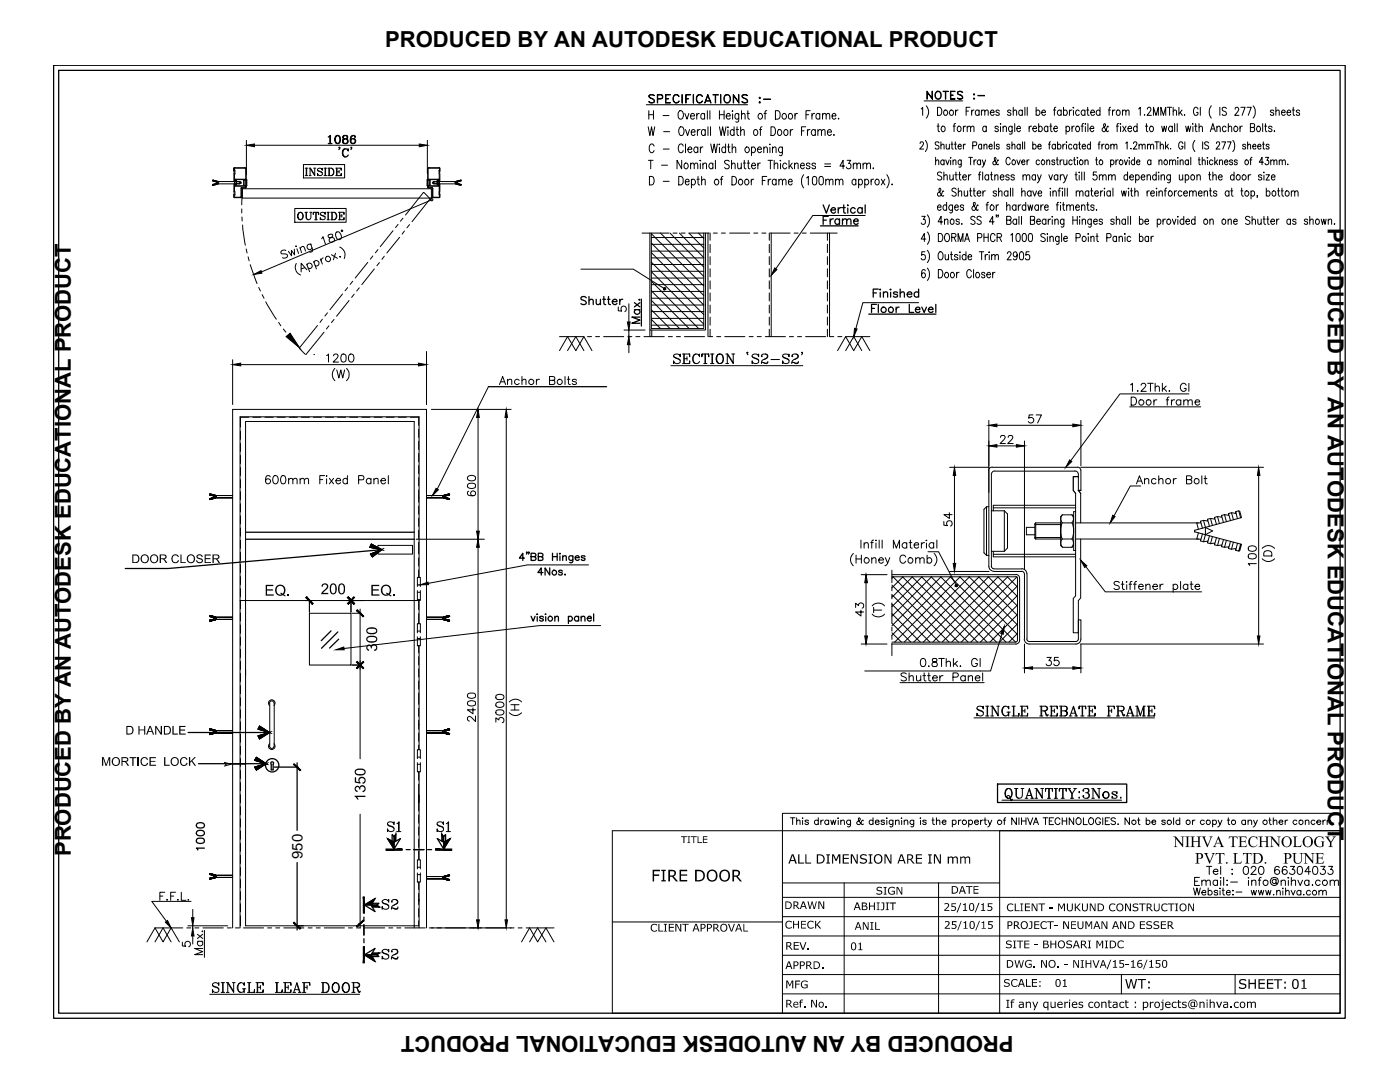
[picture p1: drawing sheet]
<svg xmlns="http://www.w3.org/2000/svg" width="279mm" height="216mm" viewBox="0 0 279 216" stroke-linecap="round" stroke-linejoin="round" font-family="sans-serif">
<defs><g id="words">
<g font-size="4.4">
<text x="76.9" y="9.5">PRODUCED BY AN AUTODESK EDUCATIONAL PRODUCT</text>
<text x="265" y="45.4" transform="rotate(90 265 45.4)">PRODUCED BY AN AUTODESK EDUCATIONAL PRODUCT</text>
<text x="14.2" y="170.8" transform="rotate(-90 14.2 170.8)">PRODUCED BY AN AUTODESK EDUCATIONAL PRODUCT</text>
<text x="202.3" y="206.8" transform="rotate(180 202.3 206.8)">PRODUCED BY AN AUTODESK EDUCATIONAL PRODUCT</text>
</g>
<text font-size="3" x="60.4" y="171.4" transform="rotate(-90 60.4 171.4)">950</text>
</g></defs>
<!-- layer: Dwg -->
<g fill="none" stroke="#000" stroke-width=".2">
<path d="M129.5 19.1a.81 .81 0 0 1 1.1 0l-.4-.1-.6 .1 .1 .3 .8 .5 .1 .4a.74 .74 0 0 1-1.1 0l.4 .2 .6-.2v-.4l-.8-.4zM131.3 19.7l.8-.1v-.6h-.8l-.1 1.6v-1.7l1 .1 .1 .4-.2 .3-.8 .1M132.8 18.9h1l-.9 .1v1.5l.9 .1h-1zM132.9 19.7h.5l-.5 .1M134.5 19.1a.62 .62 0 0 1 1 .1 .61 .61 0 0 0-.6-.2 .61 .61 0 0 0-.5 .5 .85 .85 0 0 0 .4 1h.3l.4-.3a.64 .64 0 0 1-.7 .4 .64 .64 0 0 1-.5-.7zM136.1 18.9l.1 1.7zM136.8 18.9h1l-.9 .1v1.6zM136.9 19.7h.5l-.5 .1M138.3 18.9l.1 1.7zM139.1 19.1a.62 .62 0 0 1 1.1 .1 .61 .61 0 0 0-.7-.2 .61 .61 0 0 0-.4 .5 .8 .8 0 0 0 .4 1h.3l.4-.3a.64 .64 0 0 1-.7 .4 .64 .64 0 0 1-.5-.7zM141.3 18.9l.6 1.7-.6-1.5-.7 1.5zM142.3 18.9l1 .1z"/>
<path d="M142.7 19v1.6l.1-1.6M143.8 18.9l.1 1.7zM144.6 19.1a.65 .65 0 0 1 .8-.2 .65 .65 0 0 1 .4 .6 .77 .77 0 0 1-.2 .8 .77 .77 0 0 1-.8 .2l-.3-.6zM144.8 19a.66 .66 0 0 1 .9 .5 .74 .74 0 0 1-.5 1 .83 .83 0 0 1-.7-.6 .83 .83 0 0 1 .3-.9zM146.3 18.9l1.1 1.4 .1-1.4v1.7l-1.1-1.5-.1 1.5zM148.1 19.1a.84 .84 0 0 1 1.1 0l-.4-.1-.6 .1v.3l.9 .5 .1 .4a.74 .74 0 0 1-1.1 0h.1a.59 .59 0 0 0 .9 0l-.1-.4-.8-.4zM151.6 19.4l.2 .1-.1 .2-.2-.1zM151.6 19.5l.1 .1zM152.4 19.8h1.4zM185 18.2l1 1.4 .1-1.4v1.6l-1-1.4-.1 1.4zM186.9 18.3a.8 .8 0 0 1 1 .5 .8 .8 0 0 1-.5 1 .83 .83 0 0 1-.8-.6 .83 .83 0 0 1 .3-.9zM186.9 18.4a.55 .55 0 0 1 .9 .4 .68 .68 0 0 1-.7 .9 .8 .8 0 0 1-.2-1.3z"/>
<path d="M188.2 18.2l1 .1zM188.7 18.3v1.5l.1-1.5M189.7 18.2h.9l-.8 .1v1.4l.8 .1h-.9zM189.8 19h.4h-.4M191.2 18.3a.7 .7 0 0 1 .9 .1h-.1a.5 .5 0 0 0-.9 .2l.1 .1 .7 .3 .2 .6a.73 .73 0 0 1-1 0l.4 .1 .6-.1-.2-.5-.8-.4zM194.3 18.8l.1-.1 .1 .2zM194.3 19.7l.1-.1 .1 .1-.1 .1zM194.4 18.8h.1M194.4 19.7h.1M195.1 19l1.4 .1zM42.4 36.1l1.2 .3M42.5 36.1l.1-.2v.2"/>
<path d="M42.5 35.9l-.1 .2 .2-.2M42.5 36.8l.1 .2v-.2M42.5 37l-.1-.2 .2 .2M42.7 36h.2M42.7 36.7v.2M42.7 36.9h.2M42.7 36v.2M42.8 36.7l.1 .2M42.9 36v.2M42.9 36.7l.1 .2M42.9 36l-.1 .2M42.9 36.1h.1v.2"/>
<path d="M42.9 36.9h.1M42.9 36.1h.1M43 36.6v.3M43 36.1h.2M43.1 36.6v.2h.2M43.1 36.1v.2M43.1 36.8l-.1 .1M43.2 36.6v.2M43.2 36.1l.3 .1M43.2 36.1v.2M43.3 36.6v.2l.1-.1M43.3 36.1v.2"/>
<path d="M43.4 36.4h-.2l.2 .2M43.4 36.6l.1 .1M43.4 36.4v.2M43.4 36.4l.1-.2v.2M43.4 36.5l.1 .2v-.2M43.4 36.2v.2M43.5 36.2h3.3M43.5 36.7h3.3M43.6 36.4h.1M43.6 36.5l-1.2 .3M46.6 39.3l.2 .1h1.2M46.7 33.6v.6z"/>
<path d="M46.7 38.8v.5zM46.7 36.2v-2.2h.2v4.9h-.2v-2.2M46.7 39.3l1.3 .1M46.8 33.4l-.2 .2M46.8 33.5l-.1 .1M46.8 35.8h2.2v.1M46.8 35.8h2.2M46.8 35.9v1.1M46.8 37.1h2.2M46.8 33.5h2.1M46.8 33.6h2M46.9 36v.2h1"/>
<path d="M46.9 36.2v.4M47.1 36.2v.4M47.1 36l-.3 .1M47.1 36l.1 .9h-.4M47.1 36v.2M47.1 36.7v.2M47.2 36.3h.7M47.9 36.6l-1 .1v.2M47.9 36.3v.3M47.9 36.4h.2v.2h-.2M48.2 37.4l-.1 .2v1.7l-.1 .1M48.3 39.4l.1 .1h37.6"/>
<path d="M48.4 39.4v-1.7l-.2 3.2M48.4 37.6l-.1 .1M48.5 37.7h37.5M48.7 35.9v1.1M48.8 33.5l.3 .3M48.9 33.4l.2 .3v3.6l-.9 .2v1.8l-.2 .1M49 37v.2h-2.2M49.1 33.8l-.1 3.6M49.1 35.9l-.5 .1v.9l.5 .1M49.1 35.8l.2 .1-.1 1.2M49.1 37.1h.1M49.2 35.8v1.3"/>
<path d="M60.6 32.8h8.2v2.7h-8.2zM85.2 37l.1 .1M85.3 35.8v1.3M85.3 37.1h.1M85.3 37.3l.2 .2M85.4 35.8l-.2 .1M85.4 33.7v3.7M85.4 35.9l.4 .1v.9l-.4 .1M85.4 33.8l.1 3.6M85.5 35.8h2.2M85.5 37v.2h2.2M85.5 37.1h2.2"/>
<path d="M85.5 37.5l.8 .1M85.6 33.4l-.3 .3M85.6 33.5h2.1M85.6 33.5l-.2 .3M85.7 33.6h2M85.8 35.9v1.1M86 37.6l.1 .1M86.1 39.4l-.1 .1M86.1 37.7v1.7M86.2 37.4l.1 .2 .1 1.7h1.3M86.3 39.3l.1 .1h1.2l.2-.1M86.3 37.6v1.7"/>
<path d="M86.6 36.3v.3M86.6 36.3h.7M86.6 36.6l1 .1M86.6 36.4h-.3v.2h.3M86.6 36.2h1M87.3 36v.2M87.3 36.7v.2M87.3 36.9h.3M87.3 36.2v.4M87.5 36v.2M87.5 36.7v.2M87.6 36.2v.4"/>
<path d="M87.6 36.1h-.3v.8M87.6 33.4l.2 .2M87.6 33.5l.1 .1M87.7 35.7l-.1 3.2h.1l.1-2.2M87.7 35.8h-2.2v.1M87.7 35.9v1.1M87.7 36.2h3.2M87.7 36.7h3.2M87.7 38.8v.5zM87.8 33.6l-.1 .6zM87.8 36.2l-.1-2.2h-.1l.1 3.2M90.8 36.4h.1"/>
<path d="M90.8 36.5l1.3 .3M90.9 36.4v-.2h.1v.2M90.9 36.5v.2h.1v-.2M91 36.2l.1 .2M91.1 36.4h.2l-.2 .2M91.1 36.6l-.1 .1M91.1 36.4v.2M91.2 36.1v.2M91.2 36.6v.2l-.2-.1M91.3 36.1l-.3 .1M91.3 36.1v.2M91.3 36.6v.2"/>
<path d="M91.3 36.1l.1 .2M91.3 36.8l.1 .1M91.4 36.6l-.1 .2h-.1M91.4 36.1h-.1M91.4 36.1h.2M91.4 36.1l.1 .2M91.5 36.6l-.1 .3M91.6 36.9h.1M91.6 36.1h.1M91.6 36.7l-.2 .2M91.6 36v.2M91.6 36l.1 .2"/>
<path d="M91.7 36.7l-.1 .2M91.7 36l.1 .2M91.8 36.7v.2M91.8 36h-.2M91.8 36.1v-.1l.1-.1 .1 .2M91.8 36.8v.1l.1 .1 .1-.2M91.9 35.9l.2 .2-.1-.2M91.9 37h.1M92.1 36.8l-.1 .2 .1-.2M92.1 36.1l-1.3 .3M129 20.9h20.2M129.4 25.3l.3 1.7 .3-1.7 .3 1.7 .4-1.7"/>
<path d="M129.4 32h.9M129.5 22.1v1.7M129.5 22.9h.9M129.6 35.2a.91 .91 0 0 1 1 .6 .91 .91 0 0 1-.3 1l-.7 .1zM129.9 32v1.7M130.4 22.1v1.7M130.5 29.2a.51 .51 0 0 0-.6-.5 .51 .51 0 0 0-.3 .7v.4a.51 .51 0 0 0 .3 .7 .51 .51 0 0 0 .6-.5M132 33h1.2M132.3 23.1h1.2M132.4 36.2h1.1M132.4 29.7h1.1M132.4 26.3h1.2"/>
<path d="M135.5 35.2a.89 .89 0 0 1 .9 .6 .89 .89 0 0 1-.3 1l-.6 .1zM135.6 22.2a.55 .55 0 0 1 .8 .5v.4a.54 .54 0 0 1-.5 .7 .54 .54 0 0 1-.6-.7l.1-.6zM135.7 25.4a.54 .54 0 0 1 .6 0 .54 .54 0 0 1 .2 .5l-.1 .7a.44 .44 0 0 1-.4 .4 .44 .44 0 0 1-.5-.4v-.7zM136 32v1.7l-.9-1.7v1.7M136.3 29.2a.44 .44 0 0 0-.4-.5 .44 .44 0 0 0-.4 .5v.8a.44 .44 0 0 0 .4 .5 .44 .44 0 0 0 .4-.5M136.7 22.6l.4 1.2 .4-1.2M136.7 32.6a.51 .51 0 0 1 .7 .5 .51 .51 0 0 1-.7 .5l-.2-.4zM136.8 36.3h.7l-.1-.5a.37 .37 0 0 0-.6 .2v.4a.4 .4 0 0 0 .2 .5 .4 .4 0 0 0 .5-.3M136.8 25.9l.4 1.1 .4-1.1M136.8 28.7v1.8M137.3 29.8h.8l-.1-.3a.48 .48 0 0 0-.7 0 .48 .48 0 0 0 .1 .7l.2 .3h.2l.3-.3M137.8 23.1h.8l-.1-.4a.56 .56 0 0 0-.7 .4 .56 .56 0 0 0 .3 .7l.5-.2"/>
<path d="M137.8 32.9l.3-.4 .4 .1v1.1M137.8 32.5v1.2M138 26.4h.7l-.1-.5a.37 .37 0 0 0-.6 .2v.3a.51 .51 0 0 0 .5 .6l.2-.2M138 36l.1-.2a.51 .51 0 0 1 .7 .5 .51 .51 0 0 1-.7 .5l-.1-.2M138 35.8v1.7M138.5 32.9l.3-.4 .4 .1 .1 1.1M139.1 22.6v1.2M139.1 35.8h.5M139.2 25.9v1.1M139.3 29.6a.48 .48 0 0 0-.8-.1 .48 .48 0 0 0 0 .7l.3 .3 .5-.3M139.3 29.3v1.2M139.3 35.2v1.4l.1 .2 .2 .1"/>
<path d="M139.6 22.6a.49 .49 0 0 0-.5 .5M139.7 32h.2zM139.7 25.9a.49 .49 0 0 0-.5 .5M139.8 29.3v1.2M139.8 32.6v1.1M140 36.1l.4-.3h.3v1.1M140 35.2v1.7M140.3 32.9l.3-.4 .4 .1v1.1M140.3 29.3l-.3 .1-.2 .4M140.3 32.5v1.2M140.6 22.9l-.1-.2a.56 .56 0 0 0-.7 .4 .56 .56 0 0 0 .4 .7l.4-.2M140.6 22.6v1.2"/>
<path d="M140.7 26.1l-.1-.2a.56 .56 0 0 0-.7 .3 .56 .56 0 0 0 .3 .8h.3l.2-.2M140.7 25.9v1.1M140.8 20.2h1M140.9 20.1h.8M141.2 22.1v1.7M141.3 25.3v1.7M141.7 22.1v1.7M141.8 25.3v1.7M141.8 28.7l.4 1.8 .3-1.8 .4 1.8 .3-1.8M142.3 32.8l-.2-.2a.51 .51 0 0 0-.6 .5 .51 .51 0 0 0 .6 .5l.2-.2M142.3 32.5v1.2M142.8 35.8a.51 .51 0 0 1 .7 .5 .51 .51 0 0 1-.7 .5l-.2-.4z"/>
<path d="M142.8 32v1.7M143.5 28.8h.1zM143.6 25.3l.3 1.7 .3-1.7 .4 1.7 .3-1.7M143.6 22.9h.9M143.6 22.1v1.7M143.6 29.4v1.1M143.7 35.8h.5M144.3 35.2l-.3 .1v.2v1.4M144.5 22.1v1.7M144.8 29.6l-.1-.2a.56 .56 0 0 0-.7 .4 .56 .56 0 0 0 .3 .7h.3l.2-.3M144.8 28.7v1.8M144.9 23.1h.8l-.1-.4a.51 .51 0 0 0-.7 .5 .51 .51 0 0 0 .7 .5l.1-.1"/>
<path d="M145.2 29.3h.5M145.3 25.3v.2zM145.3 25.9v1.1M145.4 28.7v1.4l.1 .3 .2 .1M145.5 32.2l-.3-.2h-.4l-.2 .2 .2 .4 .7 .4a.48 .48 0 0 1-.3 .7 .48 .48 0 0 1-.6-.3M146 32.9l.3-.4 .3 .1 .1 1.1M146 32v1.7M146.1 35.2a.89 .89 0 0 1 .9 .6 .89 .89 0 0 1-.3 1l-.6 .1zM146.1 29.7l.4-.4 .3 .1v1.1M146.1 28.7v1.8M146.2 22.1v.2zM146.2 22.7v1.1"/>
<path d="M146.5 26.1l-.1-.2a.57 .57 0 0 0-.7 .4 .57 .57 0 0 0 .4 .7l.4-.2M146.5 25.3v1.7M146.9 25.9h.5M147.1 25.3v1.4l.1 .3h.2M147.2 32.5l.1 1.1 .3 .1 .3-.4M147.4 22.6v1.6l-.2 .2-.4-.1M147.4 22.9l-.1-.2a.56 .56 0 0 0-.7 .4 .56 .56 0 0 0 .4 .7l.4-.2M147.6 35.8a.51 .51 0 0 1 .6 .5 .51 .51 0 0 1-.6 .5l-.3-.4zM147.8 26.2l.4-.3h.3v1.1M147.8 25.3v1.7M147.9 32.5v1.2M148 23l.3-.4 .3 .1 .1 1.1"/>
<path d="M148 22.1v1.7M148.4 32.5h.4M148.5 32v1.3l.1 .3 .3 .1M148.8 35.8a.51 .51 0 0 1 .7 .5 .51 .51 0 0 1-.7 .5l-.2-.4zM148.9 29.4a.52 .52 0 0 1 .7 .5 .52 .52 0 0 1-.7 .5l-.2-.4zM149.1 22.6h.4M149.1 32.5h.5M149.3 22.1v1.4v.2l.3 .1M149.3 32l.1 1.6 .3 .1M149.9 35.8v1.1M150 33h.8l-.1-.4a.51 .51 0 0 0-.7 .5 .51 .51 0 0 0 .7 .5l.1-.2M150 29.6a.48 .48 0 0 1 .7-.1 .48 .48 0 0 1 0 .7l-.1 .2a.37 .37 0 0 1-.6-.2"/>
<path d="M150 29.3v1.8M150.4 35.8a.44 .44 0 0 0-.5 .5M150.6 25.9a.58 .58 0 0 1 .7 .4 .58 .58 0 0 1-.4 .7 .61 .61 0 0 1-.5-.4 .61 .61 0 0 1 .2-.7zM151.2 29.8h.8l-.1-.3a.48 .48 0 0 0-.7 0 .48 .48 0 0 0 0 .7l.3 .3h.2l.3-.3M151.2 32.5v1.2M151.5 20.4l.2-.1 .1 .2-.2 .1zM151.6 20.4l.1 .1zM151.6 25.9h.4M151.8 32.5a.44 .44 0 0 0-.6 .5M152.1 25.3l-.3 .1v.2v1.4M152.1 36h.6M152.4 29.7l.3-.4 .4 .1v1.1"/>
<path d="M152.4 29.3v1.2M152.5 22.6h.4M153 22.1l-.3 .1v1.6M153 35.2h-.9v1.7M153.3 32h.9M153.3 35.8v1.1M153.6 28.8h.1zM153.7 29.4v1.1M153.7 32v1.7M153.9 25.3a.92 .92 0 0 1 .9 .6 .92 .92 0 0 1-.3 1.1h-.6zM153.9 35.8a.49 .49 0 0 0-.6 .5M154.2 29.7l.3-.4 .3 .1 .1 1.1"/>
<path d="M154.2 29.3v1.2M154.5 32.9l.3-.4 .4 .1v1.1M154.5 32v1.7M154.8 22.1a.9 .9 0 0 1 .9 .5 .9 .9 0 0 1-.3 1.1l-.6 .1zM154.9 36l-.1-.2a.37 .37 0 0 0-.6 .2l-.1 .4a.4 .4 0 0 0 .3 .5 .4 .4 0 0 0 .5-.3M154.9 35.8v1.1M155.3 25.9a.58 .58 0 0 1 .8 .4 .58 .58 0 0 1-.4 .7 .61 .61 0 0 1-.6-.4 .61 .61 0 0 1 .2-.7zM155.4 36.1l.4-.3h.3l.1 1.1M155.4 35.8v1.1M155.7 32h.1zM155.8 32.6v1.1M156.2 36.1l.3-.3h.3l.1 1.1"/>
<path d="M156.2 29.3l-.1 1.6-.2 .2-.3-.1M156.2 29.6a.48 .48 0 0 0-.8-.1 .48 .48 0 0 0 0 .7l.3 .3h.2l.3-.3M156.6 25.9a.56 .56 0 0 1 .7 .3 .56 .56 0 0 1-.2 .8 .56 .56 0 0 1-.7-.4 .56 .56 0 0 1 .2-.7zM157 32.8l-.1-.2a.51 .51 0 0 0-.7 .5 .51 .51 0 0 0 .7 .5l.1-.2M157.3 36.3h.8l-.1-.5a.56 .56 0 0 0-.7 .4 .56 .56 0 0 0 .3 .7h.2l.3-.3M157.5 32v1.7M157.5 22.7a.51 .51 0 0 1 .7 .5 .51 .51 0 0 1-.7 .5l-.2-.4zM157.7 25.9v1.1M157.7 33l.5 .7M158.1 32.5l-.6 .8M158.2 25.9a.49 .49 0 0 0-.5 .5M158.6 32.9l.3-.4 .3 .1 .1 1.1"/>
<path d="M158.6 32.5v1.2M158.7 22.6v1.2M159.2 22.6a.44 .44 0 0 0-.5 .5M159.8 33h.7v-.3a.53 .53 0 0 0-.8 .3 .53 .53 0 0 0 .6 .7l.2-.3M160 26.1h.5M160.4 34.9a2.22 2.22 0 0 0 0 2.6M160.8 25.3h-.8v1.7M160.9 22.9h.5M161 35.5l.3-.3v1.7M161.1 25.9v1.1M161.7 25.9a.44 .44 0 0 0-.6 .5M161.7 32.8a.38 .38 0 0 0-.4-.3 .38 .38 0 0 0-.4 .3l.2 .2 .5 .2 .1 .2a.38 .38 0 0 1-.4 .3 .38 .38 0 0 1-.4-.3"/>
<path d="M161.7 22.1h-.8v1.7M162 22.6v1.2M162.3 35.3a.43 .43 0 0 1 .7 .2v1.1a.42 .42 0 0 1-.4 .3 .42 .42 0 0 1-.4-.3l-.1-.7zM162.6 22.6a.49 .49 0 0 0-.6 .5M162.7 26.1l-.1-.2a.58 .58 0 0 0-.7 .4 .58 .58 0 0 0 .3 .7h.3l.2-.2M162.7 25.9v1.1M162.8 32.8a.38 .38 0 0 0-.4-.3 .38 .38 0 0 0-.4 .3l.2 .2 .5 .2 .1 .2a.38 .38 0 0 1-.4 .3 .38 .38 0 0 1-.4-.3M163.2 26.2l.4-.3h.3v1.1M163.2 25.9v1.1M163.6 22.9l-.1-.2a.37 .37 0 0 0-.6 .2l-.1 .2a.47 .47 0 0 0 .6 .7l.2-.2M163.6 35.3a.43 .43 0 0 1 .7 .2v1.1a.42 .42 0 0 1-.4 .3 .42 .42 0 0 1-.4-.3l-.1-.7zM163.6 22.6v1.2"/>
<path d="M163.9 26.2l.4-.3h.3l.1 1.1M164.2 23l.3-.4 .3 .1 .1 1.1M164.2 22.6v1.2M164.6 32.7h1.2M164.6 33.2h1.2M164.8 36.1l.3-.3h.4v1.1M164.8 35.8v1.1M164.9 23l.3-.4 .3 .1 .1 1.1M165.1 26.4h.8l-.1-.5a.57 .57 0 0 0-.8 .4 .57 .57 0 0 0 .5 .7l.4-.2M165.5 36.1l.3-.3h.4v1.1M166.1 23.1h.7l-.1-.4a.56 .56 0 0 0-.7 .4 .56 .56 0 0 0 .4 .7l.4-.2M166.4 27h.1z"/>
<path d="M166.7 36.1l.4-.3h.3l.1 1.1M166.7 35.8v1.1M167.3 23.7h.1zM167.5 36.1l.3-.3h.3l.1 1.1M168.6 33.1h-1l.7-1.1v1.7M169.1 32h.7l-.4 .6a.5 .5 0 0 1 .4 .8 .5 .5 0 0 1-.9-.1M170.3 32.9l.3-.4 .4 .1v1.1M170.3 32.5v1.2M170.8 36l-.1-.2a.55 .55 0 0 0-.7 .4 .55 .55 0 0 0 .4 .7l.4-.3M170.8 35.8v1.1M171 32.9l.4-.4 .3 .1v1.1M171.4 36l.1-.2a.56 .56 0 0 1 .7 .4 .56 .56 0 0 1-.4 .7h-.2l-.2-.3"/>
<path d="M171.4 35.8v1.7M172.2 32.9l.4-.4 .3 .1 .1 1.1M172.2 32.5v1.2M172.6 36l.1-.2a.51 .51 0 0 1 .7 .5 .51 .51 0 0 1-.7 .5l-.1-.2M172.6 35.8v1.7M173 32.9l.3-.4 .3 .1 .1 1.1M173.8 35.8v1.1M174.3 33.5v.2zM174.4 35.8a.44 .44 0 0 0-.6 .5M174.8 35.8a.56 .56 0 0 1 .7 .4 .56 .56 0 0 1-.3 .7 .59 .59 0 0 1-.6-.4 .59 .59 0 0 1 .2-.7zM175.9 35.8l.7 1.1M176.6 35.8l-.7 1.1"/>
<path d="M177 34.9a2.06 2.06 0 0 1 0 2.6M178 36.7v.2zM183.6 28.6l.1-.3a.42 .42 0 0 1 .6 .2 .42 .42 0 0 1-.2 .6l-.6 .6h.8M183.8 21.7l.3-.3v1.6M184.4 20.1h7.7M184.7 28a1.82 1.82 0 0 1 0 2.3M184.9 21.1a1.83 1.83 0 0 1 0 2.5M186.7 32.2l.3-.3 .3 .1 .1 .9M186.7 31.4v1.5M187 25.2h.4M187.1 21.4a.87 .87 0 0 1 .9 .6 .87 .87 0 0 1-.3 1h-.6zM187.2 24.7l.1 1.5 .2 .1"/>
<path d="M187.4 28.5l-.1-.2h-.6v.6l.6 .2 .1 .4-.3 .2h-.4l-.1-.2M187.8 29.1l.3-.3 .3 .1v.8M187.8 28.3v1.4M187.9 34.5a.45 .45 0 0 0-.4-.2 .45 .45 0 0 0-.4 .4l.1 .3 .7 .3v.4a.51 .51 0 0 1-.8 0M188 25.3a.54 .54 0 0 1 .7 .3 .54 .54 0 0 1-.4 .7 .59 .59 0 0 1-.5-.4 .59 .59 0 0 1 .2-.6zM188.3 38.2l-.1-.1-.1 .1-.2 .5a.49 .49 0 0 1-.7 .4l-.1-.5 .7-.7-.2-.4-.2 .3v.4l.6 .9h.2l.1-.1M188.4 35.2l.3-.3 .3 .1v.9M188.4 22.2l.1-.2a.46 .46 0 0 1 .6 .5 .46 .46 0 0 1-.7 .3zM188.4 34.3v1.6M188.4 32.1a.45 .45 0 0 0-.7 .2 .45 .45 0 0 0 .5 .6l.2-.2M188.4 31.9v1M188.8 31.9l.3 1 .3-1"/>
<path d="M188.8 28.8l.1 .9h.4l.2-.2M189.5 28.8v.9M189.6 34.9v.9l.3 .1 .3-.3M189.6 22.2l.1-.2a.51 .51 0 0 1 .6 .4 .51 .51 0 0 1-.3 .6 .53 .53 0 0 1-.5-.3 .53 .53 0 0 1 .1-.5zM189.7 31.4v.2zM189.7 32v.9M189.8 28.8h.4M190 28.3v1.2v.2h.2M190.2 32.2l.3-.3 .2 .1 .1 .9M190.2 31.9v1M190.2 25.2h.5M190.2 34.9v1"/>
<path d="M190.5 28.8h.4M190.6 34.9h.4M190.7 28.3v1.2v.2h.2M190.7 24.7h-.3v1.6M190.7 22v1M190.8 34.3v1.3v.2l.3 .1M190.8 37.8a.44 .44 0 0 0-.4-.3 .44 .44 0 0 0-.4 .4l.1 .3 .7 .4v.3a.51 .51 0 0 1-.8 0M191.2 25.3a.53 .53 0 0 1 .7 .3 .53 .53 0 0 1-.4 .7 .57 .57 0 0 1-.5-.4 .57 .57 0 0 1 .2-.6zM191.2 22h-.3l-.2 .4M191.2 29.2h.6v-.3a.47 .47 0 0 0-.6 .2 .47 .47 0 0 0 .3 .6h.3v-.2M191.2 38.4l.4-.3 .3 .1v.9M191.2 37.5v1.6"/>
<path d="M191.3 34.9h.5M191.5 34.3v1.3l.3 .3M191.8 31.9v1.3l-.4 .1M191.8 32.1v-.1a.47 .47 0 0 0-.6 .3 .47 .47 0 0 0 .3 .6l.3-.2M192.1 35.3h.8l-.1-.3a.46 .46 0 0 0-.7 .4 .46 .46 0 0 0 .6 .4l.2-.1M192.3 25.2v1.1M192.3 28.8v.9M192.4 38.1l.1 1h.3l.3-.3M192.7 28.8l-.4 .2v.2M192.7 25.2a.43 .43 0 0 0-.4 .4M192.8 22.2h.5M193 25.5l.4-.3 .3 .1v1"/>
<path d="M193 25.2v1.1M193.1 38.1v1M193.3 34.9v1M193.3 31.4h.8M193.5 38.1h.4M193.6 21.4h-.8v1.6M193.7 37.5v1.3v.3h.3M193.7 25.5l.3-.3 .3 .1 .1 1M193.7 31.4v1.5M193.8 34.9h-.2l-.3 .4M193.9 22v1M194.1 29.1l.7-.2 .1-.3-.1-.3h-.7v1.4"/>
<path d="M194.2 38.1h.4M194.4 37.5v1.3l.1 .3h.2M194.4 22a.43 .43 0 0 0-.5 .4M194.4 31.9v1M194.8 31.9l-.3 .1-.1 .3M195 38.6h.7v-.4a.46 .46 0 0 0-.7 .4 .46 .46 0 0 0 .6 .5l.1-.2M195.3 34.9h.4M195.4 22.2a.37 .37 0 0 0-.3-.3 .37 .37 0 0 0-.4 .3l-.1 .4 .2 .4h.3l.3-.2M195.4 22v1M195.7 32.1a.31 .31 0 0 0-.3-.2 .31 .31 0 0 0-.3 .2v.6a.31 .31 0 0 0 .3 .2 .31 .31 0 0 0 .3-.2M195.7 31.9v1M195.7 34.3l-.2 .1-.1 .2v1.3"/>
<path d="M195.9 22.3l.3-.3h.3v1M195.9 22v1M195.9 29l-.1-.1a.47 .47 0 0 0-.6 .2 .47 .47 0 0 0 .3 .6h.3l.1-.2M195.9 28.8v.9M196 31.9l.4 1 .3-1M196.1 34.3v1.6M196.2 38.1v1M196.4 29.1l.3-.3 .2 .1 .1 .8M196.4 32.9l-.2 .4h-.2M196.4 28.8v.9M196.5 22.3l.3-.3h.4v1M196.7 38.1l-.3 .1-.2 .4"/>
<path d="M196.8 25.4l-.1-.1a.53 .53 0 0 0-.6 .3 .53 .53 0 0 0 .3 .7h.2l.2-.3M196.8 25.2v1.1M197.3 35.1a.37 .37 0 0 0-.3-.2 .37 .37 0 0 0-.4 .2l-.1 .4 .2 .3a.38 .38 0 0 0 .6-.1M197.3 34.9v1M197.4 29.2h.6l-.1-.3a.47 .47 0 0 0-.6 .2 .47 .47 0 0 0 .3 .6h.3l.1-.2M197.6 22.4h.8l-.1-.4a.49 .49 0 0 0-.7 .5 .49 .49 0 0 0 .7 .5l.1-.2M197.6 34.9h.5M197.9 34.3v1.3v.2l.2 .1M198.4 28.3v1.4M198.5 35.2l.3-.3 .3 .1 .1 .9M198.5 34.9v1M198.9 38.3a.37 .37 0 0 0-.4-.2 .37 .37 0 0 0-.3 .2l.2 .3 .4 .1 .1 .2a.37 .37 0 0 1-.4 .3 .37 .37 0 0 1-.3-.3"/>
<path d="M199.2 25.4v-.1a.36 .36 0 0 0-.6 .1l.6 .4v.4a.36 .36 0 0 1-.6-.2M199.2 32v-.1l-.1 .1-.5 .9h-.2l-.3-.3 .1-.3 .6-.5-.2-.4-.2 .2 .1 .4 .4 .7 .2 .2 .1-.1M199.3 38.4l.3-.3 .3 .1 .1 .9M199.3 37.5v1.6M199.4 22.2a.37 .37 0 0 0-.3-.3 .37 .37 0 0 0-.4 .3l.7 .5v.3h-.2h-.4l-.1-.2M199.4 29a.31 .31 0 0 0-.3-.2 .31 .31 0 0 0-.3 .2l.6 .3v.2v.2h-.2h-.3l-.1-.2M199.6 24.7h.2zM199.6 35.3h.7v-.3a.46 .46 0 0 0-.7 .4 .46 .46 0 0 0 .6 .4l.1-.1M199.7 25.3v1M200.2 25.5l.3-.3 .3 .1 .1 1M200.2 25.2v1.1M201.2 38.3l-.2-.1a.47 .47 0 0 0-.6 .4 .47 .47 0 0 0 .6 .5l.2-.2"/>
<path d="M201.2 38.1v1M201.4 35.1a.37 .37 0 0 0-.3-.2 .37 .37 0 0 0-.4 .2l.2 .2 .4 .2 .1 .2a.37 .37 0 0 1-.3 .2 .37 .37 0 0 1-.4-.2M201.5 29a.31 .31 0 0 0-.3-.2 .31 .31 0 0 0-.3 .2l.6 .3v.2v.2h-.2h-.3l-.1-.2M201.6 31.8a.44 .44 0 0 0-.5-.4 .44 .44 0 0 0-.3 .6v.3a.44 .44 0 0 0 .3 .6 .44 .44 0 0 0 .5-.4M201.7 37.5v1.6M201.7 22.2v-.2a.41 .41 0 0 0-.6 .2l.6 .5v.3h-.2h-.3l-.1-.2M202 29.1l.2-.3 .3 .1 .1 .8M202 28.3v1.4M202 25.2v1.5l-.3 .1-.2-.1M202 25.4l-.1-.1a.53 .53 0 0 0-.7 .3 .53 .53 0 0 0 .4 .7l.4-.3M202.1 32a.3 .3 0 0 1 .5 .1v.6a.31 .31 0 0 1-.3 .2 .31 .31 0 0 1-.3-.2zM202.1 37.5v1.6"/>
<path d="M202.2 22.3l.3-.3h.3l.1 1M202.2 21.4v1.6M202.4 35.1v-.1a.41 .41 0 0 0-.7 .1l.3 .2 .4 .2v.3a.41 .41 0 0 1-.7-.1M202.5 24.7v1.6M202.9 25.6h.8l-.2-.3a.53 .53 0 0 0-.6 .3 .53 .53 0 0 0 .3 .7h.2l.3-.3M202.9 31.9l.4 1 .3-1M203.6 29l-.1-.1a.44 .44 0 0 0-.6 .4 .44 .44 0 0 0 .6 .4l.1-.2M203.6 28.8v.9M203.9 38.4l.3-.3 .3 .1 .1 .9M203.9 32.3h.6v-.3a.45 .45 0 0 0-.7 .3 .45 .45 0 0 0 .5 .6l.2-.2M203.9 37.5v1.6M204 22.2l-.1-.2a.51 .51 0 0 0-.7 .4 .51 .51 0 0 0 .4 .6l.4-.2"/>
<path d="M204 22v1M204.1 28.3v1.4M204.2 35.2l.3-.3 .3 .1v.9M204.2 34.9v1M204.5 28.3v1.4M204.5 21.4v1.6M204.8 35.2l.3-.3 .3 .1 .1 .9M205 31.9v1M205 21.4v1.6M205.4 31.9a.37 .37 0 0 0-.4 .4M205.4 25.2v1.1M205.8 38.3l-.2-.1a.47 .47 0 0 0-.6 .4 .47 .47 0 0 0 .6 .5l.2-.2"/>
<path d="M205.8 38.1v1M205.9 25.2a.44 .44 0 0 0-.5 .4M206.1 25.6h.8l-.2-.3a.49 .49 0 0 0-.6 .4 .49 .49 0 0 0 .6 .5l.2-.2M206.1 38.1l.4 1 .4-1M206.1 29a.45 .45 0 0 1 .8 .2 .45 .45 0 0 1-.6 .5l-.2-.2M206.1 28.3v1.4M206.7 35.1l-.1-.1a.47 .47 0 0 0-.7 .4 .47 .47 0 0 0 .7 .4l.1-.1M206.7 34.9v1M206.8 22.2l.1-.2a.49 .49 0 0 1 .7 .5 .49 .49 0 0 1-.7 .5l-.1-.2M206.8 21.4v1.6M207 34.9l.4 1 .4-1M207.1 29.2h.7l-.1-.3a.47 .47 0 0 0-.6 .2 .47 .47 0 0 0 .3 .6l.4-.2"/>
<path d="M207.2 38.6h.7l-.1-.4a.47 .47 0 0 0-.6 .4 .47 .47 0 0 0 .6 .5l.1-.2M207.3 25.4l.1-.1a.53 .53 0 0 1 .7 .3 .53 .53 0 0 1-.4 .7l-.4-.3M207.3 24.7v1.6M207.4 35.9l-.4 .6M207.5 32.1a.45 .45 0 0 0-.8 .2 .45 .45 0 0 0 .5 .6l.3-.2M207.8 32.1l.2-.1a.42 .42 0 0 1 .5 .4 .42 .42 0 0 1-.5 .4l-.2-.3zM207.9 22.4h.7l-.1-.4a.46 .46 0 0 0-.6 .5 .46 .46 0 0 0 .7 .3M208.9 32.2l.3-.3 .3 .1v.9M208.9 31.9v1M209.1 25.4l-.1-.1a.54 .54 0 0 0-.6 .3 .54 .54 0 0 0 .3 .7h.2l.2-.3M209.1 25.2v1.1M209.2 28.8h.4"/>
<path d="M209.3 34.9l.4 1 .3-1M209.5 25.2h.4M209.6 37.5v.2zM209.6 38.2v.9M209.7 28.3h-.2l-.1 .3v1.1M209.7 24.7v1.5l.3 .1M210.1 38.4l.3-.3 .3 .1 .1 .9M210.1 38.1v1M210.3 22h.4M210.3 25.6h.7l-.1-.3a.54 .54 0 0 0-.6 .3 .54 .54 0 0 0 .3 .7h.2l.2-.3M210.5 32.1a.31 .31 0 0 0-.3-.2 .31 .31 0 0 0-.3 .2l.6 .4v.2a.31 .31 0 0 1-.3 .2 .31 .31 0 0 1-.3-.2M210.6 29a.45 .45 0 0 0-.7 .2 .45 .45 0 0 0 .5 .5l.2-.2"/>
<path d="M210.6 28.8v.9M210.7 21.4l-.2 .1-.1 1.5M210.8 31.9h.4M211 31.4v1.2v.2l.2 .1M211.1 29a.45 .45 0 0 1 .7 .2 .45 .45 0 0 1-.5 .5l-.2-.2M211.1 28.3v1.4M211.1 35.1l-.1-.1a.51 .51 0 0 0-.7 .3 .51 .51 0 0 0 .4 .6l.4-.2M211.1 34.9v1M211.1 38.1h.5M211.6 31.9v1M211.6 34.9v1M211.7 37.5l-.3 .1v.2v1.3"/>
<path d="M211.8 22.2l-.1-.2a.46 .46 0 0 0-.7 .5 .46 .46 0 0 0 .8 .3M211.8 22v1M212 37.5v.2zM212 31.9l-.3 .1-.1 .3M212 38.2v.9M212.1 34.9a.43 .43 0 0 0-.5 .4M212.1 28.8v.9M212.2 34.9l.4 1 .4-1M212.2 22.2a.37 .37 0 0 1 .4-.3 .37 .37 0 0 1 .3 .3l.1 .4-.2 .4h-.3l-.3-.2M212.2 21.4v1.6M212.3 31.9v.9l.3 .1 .3-.3M212.5 37.5v1.6"/>
<path d="M212.6 28.8l-.3 .1-.2 .3M212.6 35.9l-.4 .6M212.8 25.4l.1-.1a.53 .53 0 0 1 .6 .3 .53 .53 0 0 1-.3 .7l-.4-.3M212.8 25.2v1.6M212.8 28.3v.1zM212.8 28.9v.8M212.9 31.9v1M213 37.5v1.6M213.4 22v1M213.9 29a.31 .31 0 0 0-.3-.2 .31 .31 0 0 0-.3 .2l.1 .7h.4l.1-.2M213.9 22a.44 .44 0 0 0-.5 .4M213.9 25.2v1.1"/>
<path d="M214 32.1a.45 .45 0 0 0-.8 .2 .45 .45 0 0 0 .5 .6l.3-.2M214.2 21.4v.2zM214.2 22v1M214.2 31.9h.4M214.4 25.2a.43 .43 0 0 0-.5 .4M214.4 31.4v1.4l.3 .1M214.5 34.9h.5M214.7 34.3v1.3l.1 .2 .2 .1M214.8 38.4l.3-.3 .3 .1 .1 .9M214.8 38.1v1M214.8 25.3a.54 .54 0 0 1 .7 .3 .54 .54 0 0 1-.3 .7 .59 .59 0 0 1-.5-.4 .59 .59 0 0 1 .1-.6zM214.9 29l-.1-.1a.44 .44 0 0 0-.6 .4 .44 .44 0 0 0 .6 .4l.1-.2"/>
<path d="M214.9 28.8v.9M215 31.5h.1zM215 32v.9M215.3 28.8h.3M215.4 34.3v.2zM215.4 22.2l-.1-.2a.49 .49 0 0 0-.6 .5 .49 .49 0 0 0 .6 .5l.1-.2M215.4 35v.9M215.4 28.3v1.2l.1 .2h.2M215.5 38.4l.3-.3 .3 .1v.9M215.8 25.2h.4M215.9 34.3v1.6M216 29.2h.6l-.1-.3a.44 .44 0 0 0-.5 .4 .44 .44 0 0 0 .5 .4l.1-.2"/>
<path d="M216.3 24.7h-.3v1.6M216.4 34.3v1.6M216.5 22.2l-.1-.2a.49 .49 0 0 0-.6 .5 .49 .49 0 0 0 .6 .5l.1-.2M216.5 32.2l.3-.3 .3 .1 .1 .9M216.5 22v1M216.5 31.9v1M216.6 24.7h.1zM216.6 25.3v1M216.9 22h.4M217.1 21.4v1.6h.3M217.1 24.7v1.6M217.3 38.3l-.1-.1a.38 .38 0 0 0-.6 .1v.4a.44 .44 0 0 0 .5 .4l.2-.2"/>
<path d="M217.3 38.1v1M217.5 25.6h.8l-.1-.3a.54 .54 0 0 0-.7 .3 .54 .54 0 0 0 .3 .7h.2l.3-.3M217.6 29l-.1-.1a.47 .47 0 0 0-.6 .2 .47 .47 0 0 0 .3 .6h.3l.1-.2M217.6 28.3v1.4M217.7 22.4h.7l-.1-.4a.49 .49 0 0 0-.6 .5 .49 .49 0 0 0 .6 .5l.1-.2M217.7 38.1h.4M217.8 37.5v1.3l.1 .3h.3M218.5 38.6h.7l-.1-.4a.47 .47 0 0 0-.6 .4 .47 .47 0 0 0 .6 .5l.1-.2M218.6 31.9h.4M218.8 31.4v1.2v.2l.3 .1M218.8 34.3h-.6v.7a.49 .49 0 0 1 .7 .1 .49 .49 0 0 1-.1 .7 .49 .49 0 0 1-.7-.2M219.1 28.8h.4"/>
<path d="M219.4 35.2l.3-.3 .3 .1 .1 .9M219.4 34.9v1M219.5 22.2l-.1-.2a.46 .46 0 0 0-.6 .5 .46 .46 0 0 0 .7 .3M219.5 32a.47 .47 0 0 1 .6 .3 .47 .47 0 0 1-.3 .6l-.3-.1-.1-.3zM219.5 21.4v1.6M219.6 28.3h-.2l-.1 .3v1.1M219.7 38.1v1M219.9 28.8v.9M220.1 35.2l.3-.3 .3 .1 .1 .9M220.1 38.1a.43 .43 0 0 0-.4 .5M220.4 28.8l-.3 .1-.2 .3M220.4 37.5v.2z"/>
<path d="M220.4 38.2v.9M221.2 25.3l-.1-.1-.1 .1-.3 .7a.39 .39 0 0 1-.6 .2 .39 .39 0 0 1 0-.6l.5-.6-.1-.3h-.2l-.1 .2 .2 .6 .6 .8 .2-.2M221.2 22h.4M221.2 35.2l.4-.3 .3 .1v.9M221.2 34.9v1M221.6 38.3l-.1-.1a.51 .51 0 0 0-.7 .3 .51 .51 0 0 0 .4 .6l.4-.2M221.6 38.1v1M221.6 21.4l-.2 .1-.1 .2v1.3M221.6 32.1a.45 .45 0 0 1 .8 .2 .45 .45 0 0 1-.5 .6l-.3-.2M221.6 31.9v1.4M221.7 29.1l.3-.3 .3 .1v.8M221.7 28.8v.9"/>
<path d="M221.9 35.2l.3-.3 .3 .1 .1 .9M222 22v1M222.1 37.5v1.6M222.3 29.1l.3-.3 .3 .1v.8M222.5 22h-.3l-.2 .4M222.7 31.9v1M222.8 25.2h.4M222.8 22.2l.2-.2a.51 .51 0 0 1 .6 .4 .51 .51 0 0 1-.3 .6l-.5-.2zM223.2 31.9l-.3 .1-.2 .3M223.3 24.7h-.3v1.6M223.5 24.7h.2zM223.6 25.3v1"/>
<path d="M223.8 38.1l.3 1 .2-1 .3 1 .2-1M224 22.3l.3-.3h.3l.1 1M224 22v1M224.1 25.2l.6 1.1M224.4 31.9l.3 1 .3-1M224.6 28.6l.3-.3v1.4M224.7 22.3l.3-.3h.3v1M224.7 25.2l-.6 1.1M225 35.1l-.1-.1a.51 .51 0 0 0-.7 .3 .51 .51 0 0 0 .4 .6l.4-.2M225 34.3v1.6M225.1 25.6h.7l-.1-.3a.53 .53 0 0 0-.6 .3 .53 .53 0 0 0 .3 .7l.4-.3M225.2 37.5v.2z"/>
<path d="M225.2 38.2v.9M225.4 31.4v.2zM225.4 32v.9M225.5 35.3h.7l-.1-.3a.47 .47 0 0 0-.7 .4 .47 .47 0 0 0 .7 .4l.1-.1M225.6 38.1h.4M225.7 29.6v.1zM225.8 37.5v1.3v.3h.3M226.2 28.6l.1-.3a.41 .41 0 0 1 .6 .2 .41 .41 0 0 1-.2 .6l-.5 .6h.7M226.4 32.1a.31 .31 0 0 0-.3-.2 .31 .31 0 0 0-.3 .2v.6a.31 .31 0 0 0 .3 .2 .31 .31 0 0 0 .3-.2M226.4 31.4v1.5M226.5 38.4l.3-.3 .3 .1v.9M226.5 37.5v1.6"/>
<path d="M226.6 35.1l.2-.1a.51 .51 0 0 1 .6 .3 .51 .51 0 0 1-.3 .6l-.5-.2M226.6 34.9v1.6M226.8 32.3h.7l-.1-.3a.3 .3 0 0 0-.5 .1v.6a.31 .31 0 0 0 .3 .2 .31 .31 0 0 0 .3-.2M226.9 25.4l-.1-.1a.53 .53 0 0 0-.6 .3 .53 .53 0 0 0 .3 .7l.4-.3M226.9 24.7v1.6M227.2 21.7l.4-.3v1.6M227.3 29.1l.3-.3 .3 .1 .1 .8M227.3 28.8v.9M227.7 35.3h.8l-.1-.3a.47 .47 0 0 0-.7 .4 .47 .47 0 0 0 .7 .4l.1-.1M228 29.1l.2-.3 .3 .1v.8M228.4 22.9v.1zM228.6 25.2h.5"/>
<path d="M228.8 24.7v1.5l.3 .1M228.9 35.2l.3-.3 .3 .1 .1 .9M228.9 34.9v1M228.9 38.1v1M229 21.8l.1-.3 .4-.1 .2 .5-.8 1.1h.9M229 29.1l.3-.3 .3 .1v.8M229 28.8v.9M229.4 38.1a.43 .43 0 0 0-.5 .5M229.6 25.3a.53 .53 0 0 1 .7 .3 .53 .53 0 0 1-.4 .7h-.2l-.3-.5zM229.6 29.1l.3-.3 .3 .1v.8M229.6 38.6h.8l-.1-.4a.47 .47 0 0 0-.7 .4 .47 .47 0 0 0 .7 .5l.1-.2M229.7 32.1a.45 .45 0 0 0-.8 .2 .45 .45 0 0 0 .5 .6l.3-.2"/>
<path d="M229.7 31.9v1M230.2 23v-1.6l.5 1.6 .5-1.6v1.6M230.5 28.3h.8M230.7 35.1l-.1-.1a.51 .51 0 0 0-.6 .3 .51 .51 0 0 0 .3 .6l.4-.2M230.7 34.3v1.6M230.8 37.5v.2zM230.8 38.2v.9M230.9 28.3v1.4M231.3 34.3v.2zM231.3 35v.9M231.3 38.4l.3-.3 .3 .1 .1 .9M231.3 32.2l.2-.3 .3 .1 .1 .9"/>
<path d="M231.3 31.9v1M231.3 38.1v1M231.5 29.1l.3-.3 .3 .1 .1 .8M231.5 28.3v1.4M231.7 23v-1.6l.5 1.6 .4-1.6v1.6M231.7 35.2l.4-.3 .3 .1v.9M231.7 34.9v1M231.8 25.2l.3 1.1 .3-1.1 .2 1.1 .2-1.1M232.4 38.1h.4M232.4 32a.3 .3 0 0 1 .5 .1l.1 .4a.37 .37 0 0 1-.4 .4l-.3-.4zM232.6 28.3v1.4M232.8 37.5l-.3 .3v1.3"/>
<path d="M232.9 29.2l.3 .5M232.9 21.4h.9M233.2 28.8l-.6 .7M233.2 38.3l.1-.1a.47 .47 0 0 1 .7 .4 .47 .47 0 0 1-.7 .5l-.1-.2zM233.4 32.2l.3-.3 .3 .1v.9M233.4 21.4v1.6M233.4 31.9v1M233.6 34.9v1.2l-.3 .4-.3-.1M233.6 35.1l-.1-.1a.47 .47 0 0 0-.7 .4 .47 .47 0 0 0 .7 .4l.1-.1M233.6 29.6v.1zM234 25.4a.45 .45 0 0 0-.7-.1 .45 .45 0 0 0 0 .7l.2 .3h.2l.3-.3M234 25.2v1.1"/>
<path d="M234 32.2l.3-.3 .3 .1v.9M234.1 22.3l.3-.3h.3l.1 1M234.1 21.4v1.6M234.4 38.1v1M234.4 24.7v1.6M234.9 38.1a.43 .43 0 0 0-.5 .5M234.9 24.7v1.6M235.1 31.4v.2zM235.1 32v.9M235.3 21.4v1.6M235.4 34.9v.9l.3 .1 .3-.3M235.5 32.2l.3-.3 .3 .1v.9"/>
<path d="M235.5 22.4l.5 .6M235.5 31.9v1M235.9 38.3a.37 .37 0 0 0-.4-.2 .37 .37 0 0 0-.3 .2l-.1 .4 .2 .4a.38 .38 0 0 0 .6-.2M235.9 22l-.6 .7M236 34.9v1M236.1 28.6a.44 .44 0 0 0-.6-.3 .44 .44 0 0 0-.3 .6v.3a.44 .44 0 0 0 .5 .6 .44 .44 0 0 0 .4-.6h-.3M236.2 38.6h.8l-.2-.4a.47 .47 0 0 0-.6 .4 .47 .47 0 0 0 .6 .5l.2-.2M236.3 23h.2zM236.5 28.3v1.4M236.5 35.1l.1-.1a.47 .47 0 0 1 .7 .4 .47 .47 0 0 1-.7 .4l-.1-.1M236.5 34.9v1.6M236.6 25.2l.3 1.1 .2-1.1 .3 1.1 .2-1.1"/>
<path d="M237.2 32.1l-.1-.1a.42 .42 0 0 0-.6 .4 .42 .42 0 0 0 .6 .4l.1-.1M237.2 31.9v1M237.4 38.4l.3-.3 .3 .1 .1 .9M237.4 38.1v1M237.6 31.4v1.5M237.7 35.1l.1-.1a.51 .51 0 0 1 .7 .3 .51 .51 0 0 1-.4 .6 .53 .53 0 0 1-.5-.3 .53 .53 0 0 1 .1-.5zM238 24.7h.1zM238.1 38.4l.3-.3 .3 .1v.9M238.1 25.3v1M238.4 25.2h.5M238.4 28a1.82 1.82 0 0 0 0 2.3M238.6 24.7l.1 1.5 .2 .1"/>
<path d="M238.9 35.2l.3-.3 .3 .1 .1 .9M238.9 34.9v1M239.1 21.8l-.3-.4a.9 .9 0 0 0-.7 .7 .9 .9 0 0 0 .3 .9h.4l.2-.2 .1-.4h-.3M239.1 31.9h.4M239.2 38.6h.7l-.1-.4a.46 .46 0 0 0-.6 .4 .46 .46 0 0 0 .6 .5l.1-.2M239.3 25.5l.3-.3 .3 .1 .1 1M239.3 31.4v1.2v.2l.3 .1M239.3 24.7v1.6M239.6 21.4v1.6M239.9 32.2l.3-.3 .3 .1v.9M239.9 31.4v1.5M240 28.3v1.4"/>
<path d="M240.3 38.4l.4-.3 .2 .1 .1 .9M240.3 38.1v1M240.9 31.5h.1zM241 32v.9M241.2 28.5l-.3-.2h-.4l-.1 .2 .1 .4 .6 .2 .1 .2-.1 .4h-.6l-.1-.2M241.2 34.9h.4M241.4 34.3v1.3l.3 .3M241.4 38.1h.4M241.5 26.3l.5-1.6 .6 1.6M241.5 37.5v1.3l.1 .3h.3M241.8 21.1a1.97 1.97 0 0 0 0 2.5M241.8 25.7h.5"/>
<path d="M242 35.2l.3-.3 .4 .1v.9M242 32.1a.45 .45 0 0 0-.7 .2 .45 .45 0 0 0 .5 .6l.2-.2M242 34.3v1.6M242.4 31.4v1.5M242.6 32.3l.4 .6M242.8 28.6l.2-.3h.3l.1 .3-.2 .5-.5 .6h.8M242.9 25.5l.2-.3 .3 .1 .1 1M242.9 38.3a.37 .37 0 0 0-.4-.2 .37 .37 0 0 0-.3 .2l.1 .3 .5 .1 .1 .2a.37 .37 0 0 1-.4 .3 .37 .37 0 0 1-.3-.3M242.9 25.2v1.1M243 31.9l-.6 .7M243.1 35.3h.8l-.1-.3a.47 .47 0 0 0-.7 .4 .47 .47 0 0 0 .7 .4l.1-.1M243.4 32.2l.3-.3 .2 .1 .1 .9"/>
<path d="M243.4 31.9v1M243.4 21.4v1.6M243.8 28.3h.8l-.6 1.4M244.4 32.3h.7l-.1-.3a.45 .45 0 0 0-.7 .3 .45 .45 0 0 0 .5 .6l.3-.2M244.7 25.4l-.1-.1a.54 .54 0 0 0-.7 .3 .54 .54 0 0 0 .3 .7h.3l.2-.3M244.8 21.7a.44 .44 0 0 0-.5-.3 .44 .44 0 0 0-.4 .4l.1 .2 .6 .3 .2 .3-.2 .4h-.6l-.1-.2M244.9 28.3h.8l-.6 1.4M245.1 25.5l.3-.3 .3 .1 .1 1M245.1 24.7v1.6M245.3 38.3a.37 .37 0 0 0-.4-.2 .37 .37 0 0 0-.3 .2l-.1 .4 .2 .4a.38 .38 0 0 0 .6-.2M245.3 38.1v1M245.6 38.1h.4"/>
<path d="M245.8 37.5v1.3l.1 .3h.2M246 32.1a.33 .33 0 0 0-.3-.2 .33 .33 0 0 0-.4 .2l.6 .4 .1 .2a.33 .33 0 0 1-.3 .2 .33 .33 0 0 1-.4-.2M246 28a1.82 1.82 0 0 1 0 2.3M246.3 35.1l-.1-.1a.51 .51 0 0 0-.7 .3 .51 .51 0 0 0 .4 .6l.4-.2M246.3 34.3v1.6M246.4 25.3a.49 .49 0 0 1 .7 .4 .49 .49 0 0 1-.7 .5l-.2-.4zM246.5 21.8l.1-.3a.45 .45 0 0 1 .6 .1 .45 .45 0 0 1-.2 .7l-.6 .7h.9M246.9 35a.51 .51 0 0 1 .7 .3 .51 .51 0 0 1-.4 .6l-.3-.1-.2-.3zM246.9 32.1a.31 .31 0 0 0-.3-.2 .31 .31 0 0 0-.3 .2l.6 .4v.2a.31 .31 0 0 1-.3 .2 .31 .31 0 0 1-.3-.2M247.5 25.2v1.1M247.6 21.4h.9l-.6 1.6M247.6 38.1h.5"/>
<path d="M247.8 37.5v1.3l.1 .3h.2M247.9 25.2a.43 .43 0 0 0-.4 .4M247.9 35.1l.2-.1a.47 .47 0 0 1 .6 .4 .47 .47 0 0 1-.6 .4l-.2-.3zM248.5 38.3l.1-.1a.47 .47 0 0 1 .6 .4 .47 .47 0 0 1-.6 .5l-.1-.2zM248.6 29l-.2-.2-.4 .2 .5 .3v.4h-.4l-.1-.2M248.9 21.4h.8l-.6 1.6M249 29.1l.3-.3 .2 .1 .1 .8M249 28.3v1.4M249.1 34.9v1M249.4 31.9h.4M249.5 25.4l.8-.1v-.5l-.8-.1v1.6h.6l.2-.2v-.5l-.2-.2M249.6 34.9a.44 .44 0 0 0-.5 .4"/>
<path d="M249.7 38.3l.1-.1a.51 .51 0 0 1 .7 .3 .51 .51 0 0 1-.4 .6l-.4-.2M249.7 38.1v1.6M249.9 31.4l-.3 .3v1.2M250 29.2h.6v-.3a.47 .47 0 0 0-.6 .2 .47 .47 0 0 0 .3 .6h.3v-.2M250.1 21.1a1.97 1.97 0 0 1 0 2.5M250.9 25.3a.54 .54 0 0 1 .7 .3 .54 .54 0 0 1-.3 .7 .59 .59 0 0 1-.5-.4 .59 .59 0 0 1 .1-.6zM250.9 39.1v.3M251 29.2h.7l-.2-.3a.44 .44 0 0 0-.5 .4 .44 .44 0 0 0 .5 .4l.2-.2M251.8 35.1a.37 .37 0 0 0-.3-.2 .37 .37 0 0 0-.4 .2l.2 .2 .4 .2 .1 .2a.37 .37 0 0 1-.3 .2 .37 .37 0 0 1-.4-.2M252 28.8h.3M252 24.7v1.6M252.1 28.3v1.2l.1 .2h.2"/>
<path d="M252.2 32.4h-.9l.6-1v1.5M252.3 34.3v.2zM252.3 35v.9M252.4 25.2h.4M252.5 24.7v1.2l.1 .3 .2 .1M252.5 31.4h.7l-.4 .6a.42 .42 0 0 1 .4 .6 .42 .42 0 0 1-.7 0M252.7 34.9h.7l-.7 1h.7M252.7 38.3a.37 .37 0 0 1 .4-.2 .37 .37 0 0 1 .3 .2l.1 .4-.2 .4a.38 .38 0 0 1-.6-.2M252.7 37.5v1.6M253.3 29a.31 .31 0 0 0-.3-.2 .31 .31 0 0 0-.3 .2l.5 .3 .1 .2-.1 .2h-.1h-.4v-.2M253.6 32.2l.3-.3 .3 .1v.9M253.6 31.9v1"/>
<path d="M253.7 35.3h.8l-.1-.3a.46 .46 0 0 0-.7 .4 .46 .46 0 0 0 .6 .4l.2-.1M253.9 25.4a.39 .39 0 0 0-.7-.1v.3l.6 .2 .1 .2a.39 .39 0 0 1-.7 .2v-.2M253.9 38.3l.1-.1a.51 .51 0 0 1 .7 .3 .51 .51 0 0 1-.4 .6 .53 .53 0 0 1-.4-.2 .53 .53 0 0 1 0-.6zM254.2 22.2v-.2a.41 .41 0 0 0-.7 .2l.7 .5v.3h-.2h-.4l-.1-.2M254.2 32.2l.3-.3 .3 .1v.9M254.3 26.1v.2zM254.6 22.3l.4-.3h.3v1M254.6 21.4v1.6M255 38.1h.4M255.1 37.5v1.3l.3 .3M255.3 32.2l.3-.3 .2 .1 .1 .9M255.3 31.9v1"/>
<path d="M255.7 38.1h.4M255.8 22.4h.7l-.1-.4a.51 .51 0 0 0-.7 .4 .51 .51 0 0 0 .4 .6l.4-.2M255.8 37.5v1.3l.1 .3h.3M255.9 32.2l.3-.3 .2 .1 .1 .9M256.5 38.3l.2-.1a.47 .47 0 0 1 .6 .4 .47 .47 0 0 1-.6 .5l-.2-.2zM256.9 22.4h.7l-.1-.4a.51 .51 0 0 0-.7 .4 .51 .51 0 0 0 .4 .6l.4-.2M256.9 32.8h.2zM257.7 38.4l.3-.3 .3 .1 .1 .9M257.7 38.1v1M257.9 22h.4M258.1 21.4v1.6h.3M258.4 38.4l.3-.3 .3 .1 .1 .9"/>
<path d="M259.4 22.2a.37 .37 0 0 0-.4-.3 .37 .37 0 0 0-.3 .3l.7 .5-.1 .3h-.2h-.3l-.1-.2M48.2 41.7v.8M48.3 43.3v.8M48.4 44.9l.6 4M49.1 49.7l.2 .8M49.5 51.3l.2 .8M49.9 52.8l1.4 3.8M51.6 57.3l.4 .8M52.3 58.8l.4 .7M58.8 41.6h10.3v2.8h-10.3zM68.4 58.7l-2.5 3.1M69.4 57.4l-.5 .6"/>
<path d="M69.7 60l-2.5 3.1M70.4 56.1l-.5 .7M70.7 58.7l-.5 .6M71.7 57.4l-.5 .7M73.4 52.4l-2.5 3.1M74.4 51.1l-.5 .6M74.7 53.7l-2.5 3.1M75.4 49.8l-.5 .6M75.7 52.4l-.5 .6M76.7 51.1l-.5 .7M78.4 46l-2.5 3.2M79.4 44.8l-.5 .6"/>
<path d="M79.7 47.4l-2.5 3.1M80.4 43.5l-.5 .6M80.7 46.1l-.5 .6M80.9 42.9l3.7-4.5 1.2 1.3-3.6 4.5M81.7 44.8l-.5 .7M130 59.9l5.6 5.7M130 58l7.5 7.6M130 56.1l9.4 9.5M130 54.2l10.4 10.5M130 52.3l10.4 10.5M130 50.4l10.4 10.5h-10.4M130 48.5l10.4 10.5"/>
<path d="M130 46.6l10.4 10.5M130 47.4h10.4M130 48.8h10.4M130 50.1h10.4M130 51.5h10.4M130 52.8h10.4M130 54.1h10.4M130 55.5h10.4M130 56.8h10.4M130 58.2h10.4M130 59.5h10.4M131.8 46.5l8.6 8.6"/>
<path d="M133.7 46.5l6.7 6.8M135.6 46.5l4.8 4.9M137.5 46.5l2.9 3M139.4 46.5l1 1.1M141.3 46.5v20.7M141.7 46.5v1.4M141.7 48.8v1.6M141.7 51.2v1.6M141.7 53.6v1.6M141.7 56v1.6M141.7 58.4v1.7M153.5 46.5v1.4"/>
<path d="M153.5 48.8v1.6M153.5 51.2v1.6M153.5 53.6v1.6M153.5 56v1.6M153.5 58.4v1.7M153.9 46.5v20.7M165.1 46.5v1.4M165.1 48.8v1.6M165.1 51.2v1.6M165.1 53.6v1.6M165.1 56v1.6M165.1 58.4v1.7"/>
<path d="M165.6 46.5v20.7M184 43.2h.6l-.3 .6h.2a.49 .49 0 0 1 .1 .8 .49 .49 0 0 1-.8-.1M184.6 50.2h-.6l-.1 .8a.52 .52 0 0 1 .9 .2 .52 .52 0 0 1-.7 .6l-.3-.3M184.6 54v-.1l-.3-.1a1.01 1.01 0 0 0 0 1.6 .47 .47 0 0 0 .4-.6 .47 .47 0 0 0-.7-.2l-.1 .3M184.8 47.7h-1l.7-1.1v1.6M185.1 42.9a1.97 1.97 0 0 1 0 2.4M185.1 46.3a1.97 1.97 0 0 1 0 2.5M185.1 49.9a1.97 1.97 0 0 1 0 2.5M185.1 53.5a1.98 1.98 0 0 1 0 2.5M187.1 41.3h.7l-.1-.3a.53 .53 0 0 0-.7 .3 .53 .53 0 0 0 .4 .7l.4-.3M187.3 46.6a.86 .86 0 0 1 .9 .5 .86 .86 0 0 1-.3 1l-.6 .1zM187.3 53.8a.88 .88 0 0 1 .9 .5 .88 .88 0 0 1-.3 1.1h-.6z"/>
<path d="M187.5 50.3l.1-.1a.9 .9 0 0 1 .6 .8 .9 .9 0 0 1-.4 .8 .86 .86 0 0 1-.6-.6 .86 .86 0 0 1 .3-.9zM188.2 44.3h-1l.6-1.1v1.6M188.5 44l.3-.3 .3 .1 .1 1M188.5 43.7v1.1M188.6 50.8l.1 1h.4l.2-.3M188.7 54.4a.53 .53 0 0 1 .7 .4 .53 .53 0 0 1-.4 .6h-.3l-.2-.4zM188.8 46.7l.1-.1a.82 .82 0 0 1 .6 .8 .82 .82 0 0 1-.6 .8 1.03 1.03 0 0 1-.1-1.5zM188.9 41.1l-.1-.1a.53 .53 0 0 0-.7 .3 .53 .53 0 0 0 .4 .7l.4-.3M188.9 40.4v1.6M189.3 50.8v1M189.7 50.8h.4M189.8 43.8a.51 .51 0 0 1 .7 .3 .51 .51 0 0 1-.4 .7 .53 .53 0 0 1-.5-.4 .53 .53 0 0 1 .2-.6z"/>
<path d="M189.9 50.2v1.3v.3h.3M189.9 54.4a.54 .54 0 0 1 .6 .4 .54 .54 0 0 1-.3 .6 .57 .57 0 0 1-.5-.3 .57 .57 0 0 1 .2-.7zM189.9 47.4l.8-.2v-.4l-.2-.2h-.6v1.6M190.1 40.9l-.1 1.5-.1 .1-.3-.1M190.1 41.1a.45 .45 0 0 0-.7-.1 .45 .45 0 0 0 0 .7l.3 .3 .4-.3M190.4 47.4l.4 .8M190.5 41.3h.7l-.1-.3a.53 .53 0 0 0-.6 .3 .53 .53 0 0 0 .3 .7h.2l.2-.3M190.9 54.3v1.1M191.2 51a.37 .37 0 0 0-.4-.2 .37 .37 0 0 0-.3 .2v.2l.7 .3-.1 .3h-.2h-.4v-.2M191.2 48.2v-1.6l.5 1.6 .5-1.6v1.6M191.4 54.3a.44 .44 0 0 0-.5 .5M191.5 43.9a.37 .37 0 0 0-.4-.2 .37 .37 0 0 0-.3 .2l.2 .3 .4 .1 .1 .3a.37 .37 0 0 1-.4 .2 .37 .37 0 0 1-.3-.2"/>
<path d="M191.6 50.2v.2zM191.6 50.9v.9M191.9 44.7h.1zM192.3 41.1a.36 .36 0 0 0-.6-.1v.3l.6 .2v.2a.36 .36 0 0 1-.6 .2l-.1-.2M192.5 48.2l.5-1.6 .5 1.6M192.7 47.7h.6M192.8 51a.37 .37 0 0 0-.4-.2 .37 .37 0 0 0-.3 .2l-.1 .4 .2 .4h.3l.3-.2M192.8 50.2v1.6M193.2 51.3h.7l-.1-.4a.51 .51 0 0 0-.7 .3 .51 .51 0 0 0 .4 .6l.4-.2M193.9 54.2a.48 .48 0 0 0-.6-.4 .48 .48 0 0 0-.4 .6v.4a.48 .48 0 0 0 .4 .6 .48 .48 0 0 0 .6-.4M194.3 53.8v1.6M194.6 43.4a.44 .44 0 0 0-.5-.3 .44 .44 0 0 0-.4 .4l.2 .3 .6 .4 .1 .4a.51 .51 0 0 1-.9 0"/>
<path d="M194.9 54.4a.54 .54 0 0 1 .6 .4 .54 .54 0 0 1-.3 .6 .57 .57 0 0 1-.5-.3 .57 .57 0 0 1 .2-.7zM195.1 47.4h.7l.1-.6-.2-.2h-.6v1.6M195.2 41l-.1-.1-.3 .6a.45 .45 0 0 1-.5 .5 .45 .45 0 0 1-.2-.7l.5-.4v-.5h-.3v.2v.4l.6 .9 .2 .1 .1-.2M195.4 50.2h.9M195.8 43.4a.44 .44 0 0 0-.5-.3 .44 .44 0 0 0-.3 .4l.1 .3 .7 .4v.4a.51 .51 0 0 1-.8 0M195.9 50.2v1.6M196.4 46.6v1.6M196.4 47.4h.8M196.5 54.6l-.2-.3-.4 .1v.2l.6 .4v.4h-.4l-.2-.2M196.6 50.8v1M196.8 40.9h.4M196.9 54.8h.8l-.1-.4a.54 .54 0 0 0-.7 .4 .54 .54 0 0 0 .3 .6h.2l.3-.2"/>
<path d="M197.1 50.8a.44 .44 0 0 0-.5 .5M197.2 46.6v1.6M197.3 40.4h-.3v.3v1.3M197.4 50.2v.2zM197.4 50.9v.9M197.8 41a.49 .49 0 0 1 .6 .4 .49 .49 0 0 1-.6 .5l-.2-.4zM197.9 51.1l.3-.3 .3 .1 .1 .9M197.9 50.8v1M198.1 54.3v1.1M198.4 44.3h-.9l.6-1.1v1.6M198.6 47a.47 .47 0 0 0-.6-.4 .47 .47 0 0 0-.3 .6v.4a.46 .46 0 0 0 .3 .6 .46 .46 0 0 0 .6-.4M198.6 51.1l.3-.3 .3 .1v.9"/>
<path d="M198.6 54.3a.43 .43 0 0 0-.5 .5M198.8 40.9v1.1M198.9 43h-.1h.1l-.1 .3M199 47.4l.8-.1 .1-.2-.1-.4-.8-.1v1.6M199.2 43h-.1h.1l-.1 .3M199.3 40.9a.43 .43 0 0 0-.5 .4M199.5 47.4l.4 .8M200.9 43.9l.8-.1 .1-.2-.1-.3-.8-.1v1.6l.8-.2 .1-.3-.3-.4M200.9 41.2l.3-.3 .3 .1 .1 1M200.9 40.4v1.6M201 50.6l.2-.3 .3-.1 .3 .5-.8 1.1h.8M201.7 46.9l.3-.3v1.6"/>
<path d="M202.8 41.1a.45 .45 0 0 0-.7-.1 .45 .45 0 0 0 0 .7l.2 .3 .5-.3M202.8 40.9v1.1M202.9 43.9l-.1-.1a.47 .47 0 0 0-.7 .4 .47 .47 0 0 0 .7 .5l.1-.1M202.9 43.7v1.1M202.9 46.7l.4-.1a1.11 1.11 0 0 1 0 1.6h-.2a1.18 1.18 0 0 1-.2-1.5zM203 50.8a.42 .42 0 0 1-.4 .4 .42 .42 0 0 1-.4-.5l.2-.4 .2-.1a.96 .96 0 0 1 0 1.6h-.3v-.2M203.2 40.9v1.1M203.4 43.2v1.6M203.6 50.3l.3-.1a1.12 1.12 0 0 1 0 1.6h-.1a.87 .87 0 0 1-.3-1.2zM203.7 40.9l-.3 .1-.2 .3M203.9 43.2v1.6M204.2 46.7l.3-.1a1.11 1.11 0 0 1 0 1.6h-.1a1.18 1.18 0 0 1-.2-1.5z"/>
<path d="M204.7 41.1l-.1-.1a.53 .53 0 0 0-.7 .3 .53 .53 0 0 0 .4 .7l.4-.3M204.7 40.4v1.6M205.1 40.9l.3 1.1 .2-1.1 .3 1.1 .2-1.1M205.4 46.7l.3-.1a1.11 1.11 0 0 1 0 1.6h-.1a1.18 1.18 0 0 1-.2-1.5zM205.4 50.2h-.6l-.1 .8a.5 .5 0 0 1 .7 0 .5 .5 0 0 1 0 .7 .5 .5 0 0 1-.7 0v-.2M205.6 43.9l.8-.1v-.5l-.8-.1v1.6l.8-.2v-.5l-.2-.2M206.9 44.2h.7l-.1-.4a.47 .47 0 0 0-.6 .4 .47 .47 0 0 0 .6 .5l.1-.1M207.2 41.1a.45 .45 0 0 0-.6-.1 .45 .45 0 0 0 0 .7l.2 .3h.2l.2-.3M207.2 40.9v1.1M207.7 40.9v1.1M208.2 40.9h-.2l-.3 .4M208.5 41.3h.7l-.1-.3a.53 .53 0 0 0-.7 .3 .53 .53 0 0 0 .4 .7l.4-.3"/>
<path d="M208.6 46.8a.47 .47 0 0 0-.5-.2 .47 .47 0 0 0-.4 .4l.1 .2 .7 .3 .1 .5a.54 .54 0 0 1-.9 0M208.7 43.9l-.1-.1a.47 .47 0 0 0-.6 .4 .47 .47 0 0 0 .6 .5l.1-.1M208.7 43.7v1.1M209 46.6v.2zM209 47.2v1M209.2 43.7v1.1M209.5 47.4l.3-.3 .3 .1 .1 1M209.5 47.1v1.1M209.7 43.7l-.3 .1-.2 .4M210 43.2v.1zM210 43.8v1M210.5 44l.3-.3 .3 .1 .1 1"/>
<path d="M210.5 43.7v1.1M210.8 40.9h.4M211.3 40.4h-.2l-.1 .3v1.3M211.4 47.1l-.1 1.5-.2 .2-.3-.1M211.4 47.4l-.2-.2a.51 .51 0 0 0-.6 .4 .51 .51 0 0 0 .3 .6l.5-.2M211.7 40.4v.1zM211.7 41v1M211.9 46.6v1.6M212 40.9h.5M212.2 40.4v1.2l.1 .3 .2 .1M212.3 47.6h.7v-.3a.46 .46 0 0 0-.7 .3 .46 .46 0 0 0 .6 .5l.1-.1M212.3 43.7v1.5l-.2 .1-.3-.1"/>
<path d="M212.3 43.9l-.1-.1a.51 .51 0 0 0-.7 .3 .51 .51 0 0 0 .4 .7l.4-.2M212.9 41.2l.3-.3 .3 .1 .1 1M212.9 40.9v1.1M213.6 41.2l.3-.3 .3 .1v1M214.1 43.2v1.6M214.1 43.9h.9M214.7 41.3h.7l-.1-.3a.54 .54 0 0 0-.7 .3 .54 .54 0 0 0 .4 .7h.2l.2-.3M214.7 47.4h.8v-.6l-.2-.2h-.6v1.6M215 43.2v1.6M215.5 43.2v.1zM215.5 43.8v1M215.8 41.2l.3-.3 .3 .1 .1 1"/>
<path d="M215.8 40.9v1.1M216 44l.3-.3 .3 .1v1M216 43.7v1.1M216.1 47.2a.47 .47 0 0 1 .7 .5 .47 .47 0 0 1-.7 .4l-.1-.4zM216.9 40.9h.4M217.1 40.4v1.5l.3 .1M217.2 46.6v.2zM217.2 47.2v1M217.7 47.4l.3-.3 .3 .1v1M217.7 47.1v1.1M217.8 43.7l-.1 1.5-.1 .1-.4-.1M217.8 43.9l-.1-.1a.38 .38 0 0 0-.6 .1v.4a.44 .44 0 0 0 .5 .5l.2-.2"/>
<path d="M218.3 44.2h.7l-.1-.4a.46 .46 0 0 0-.6 .4 .46 .46 0 0 0 .5 .5l.2-.1M218.3 41.1a.36 .36 0 0 0-.6-.1v.3l.6 .2v.2a.36 .36 0 0 1-.6 .2v-.2M218.7 47.1h.4M218.8 41.9h.1zM218.9 46.6v1.3l.1 .2 .2 .1M220 43.9a.37 .37 0 0 0-.3-.2 .37 .37 0 0 0-.3 .2l.1 .3 .4 .1 .1 .3a.37 .37 0 0 1-.3 .2 .37 .37 0 0 1-.3-.2M220.9 47.4h.7l.1-.6-.3-.2h-.5v1.6M222.4 43.9a.37 .37 0 0 0-.4-.2 .37 .37 0 0 0-.3 .2l.2 .3 .4 .1 .1 .3a.37 .37 0 0 1-.4 .2 .37 .37 0 0 1-.3-.2M222.8 44l.3-.3 .3 .1 .1 1M222.8 43.2v1.6M222.8 47.4l-.1-.2a.51 .51 0 0 0-.7 .4 .51 .51 0 0 0 .4 .6l.4-.2M222.8 47.1v1.1"/>
<path d="M223.3 47.4l.3-.3 .3 .1 .1 1M223.3 47.1v1.1M224.5 46.6v.2zM224.5 47.2v1M224.6 43.9l-.1-.1a.38 .38 0 0 0-.6 .1v.4a.44 .44 0 0 0 .5 .5l.2-.2M224.6 43.7v1.1M225.1 43.2v1.6M225.6 43.2v1.6M225.7 47.4l-.2-.2a.51 .51 0 0 0-.6 .4 .51 .51 0 0 0 .3 .6l.5-.2M227.4 43.9l.1-.1a.51 .51 0 0 1 .7 .3 .51 .51 0 0 1-.4 .7l-.4-.2M227.4 47.4l.1-.2a.51 .51 0 0 1 .7 .4 .51 .51 0 0 1-.4 .6l-.4-.2M227.4 43.2v1.6"/>
<path d="M227.4 46.6v1.6M228.5 44.2h.7v-.4a.46 .46 0 0 0-.7 .4 .46 .46 0 0 0 .6 .5l.1-.1M229.2 47.4l-.1-.2a.51 .51 0 0 0-.7 .4 .51 .51 0 0 0 .4 .6l.4-.2M229.2 47.1v1.1M229.7 47.1v1.1M230.2 47.1a.43 .43 0 0 0-.5 .5M231 43.9l.1-.1a.51 .51 0 0 1 .7 .3 .51 .51 0 0 1-.4 .7l-.4-.2M231 43.7v1.6M232.1 43.7v1.1M232.6 43.7l-.3 .1-.2 .4M232.9 43.9l.1-.1a.47 .47 0 0 1 .7 .4 .47 .47 0 0 1-.7 .5l-.1-.1zM234 43.7l.3 1.1 .4-1.1"/>
<path d="M235.1 43.2v.1zM235.1 43.8v1M236.2 43.9l-.1-.1a.47 .47 0 0 0-.6 .4 .47 .47 0 0 0 .6 .5l.1-.1M236.2 43.2v1.6M236.7 44.2h.7l-.1-.4a.46 .46 0 0 0-.6 .4 .46 .46 0 0 0 .6 .5l.1-.1M238.5 43.9l-.1-.1a.51 .51 0 0 0-.7 .3 .51 .51 0 0 0 .4 .7l.4-.2M238.5 43.2v1.6M240.3 43.9l.1-.1a.47 .47 0 0 1 .6 .4 .47 .47 0 0 1-.6 .5l-.1-.1zM241.5 44l.3-.3 .2 .1 .1 1M241.5 43.7v1.1M243.9 43.9l.1-.1a.51 .51 0 0 1 .7 .3 .51 .51 0 0 1-.4 .7 .53 .53 0 0 1-.4-.3 .53 .53 0 0 1 0-.6zM245.1 44l.3-.3 .3 .1v1"/>
<path d="M245.1 43.7v1.1M246.2 44.2h.7v-.4a.46 .46 0 0 0-.7 .4 .46 .46 0 0 0 .6 .5l.1-.1M249.5 43.4a.46 .46 0 0 0-.5-.3 .46 .46 0 0 0-.4 .4l.1 .3 .6 .3 .2 .5a.56 .56 0 0 1-.9 0M249.9 44l.3-.3 .3 .1 .1 1M249.9 43.2v1.6M251 43.7l.1 1 .3 .1 .3-.3M251.7 43.7v1.1M252.1 43.7h.4M252.3 43.2v1.3v.2l.3 .1M252.8 43.7h.4M253 43.2v1.3l.1 .2 .2 .1M253.6 44.2h.8l-.2-.4a.47 .47 0 0 0-.6 .4 .47 .47 0 0 0 .6 .5l.2-.1"/>
<path d="M254.8 43.7v1.1M255.3 43.7a.43 .43 0 0 0-.5 .5M257.5 43.9l-.1-.1a.51 .51 0 0 0-.7 .3 .51 .51 0 0 0 .4 .7l.4-.2M257.5 43.7v1.1M258.6 43.9a.37 .37 0 0 0-.3-.2 .37 .37 0 0 0-.3 .2l.2 .3 .4 .1v.3a.37 .37 0 0 1-.3 .2 .37 .37 0 0 1-.3-.2M261 43.9a.37 .37 0 0 0-.4-.2 .37 .37 0 0 0-.3 .2l.2 .3 .4 .1 .1 .3a.37 .37 0 0 1-.4 .2 .37 .37 0 0 1-.3-.2M261.4 44l.3-.3 .3 .1 .1 1M261.4 43.2v1.6M262.6 43.9l.1-.1a.51 .51 0 0 1 .7 .3 .51 .51 0 0 1-.4 .7 .53 .53 0 0 1-.5-.3 .53 .53 0 0 1 .1-.6zM263.7 43.7l.2 1.1 .3-1.1 .2 1.1 .3-1.1M265.1 44l.3-.3 .3 .1 .1 1M265.1 43.7v1.1"/>
<path d="M266.3 44.7h.1zM53 60.2l2.1 3.5M55.6 64.3l.4 .7M56.5 65.6l.6 .7M57.6 66.9l2 2.3M62.6 70.7h.2M63.4 65l-3.6 4.4 1.1 1.3M64.3 63.7l-.4 .6M64.7 66.3l-3.6 4.4M65.3 62.4l-.5 .7M65.6 65l-.5 .6M66.7 63.7l-.5 .7"/>
<path d="M97.5 77.2l-10.2 20.4M99.7 76.7l.6-1.6 .6 1.6M99.9 76.2h.8M101.3 76l.4-.3 .4 .1v.9M101.3 75.7v1M103.6 75.9a.52 .52 0 0 0-.7-.1 .52 .52 0 0 0 0 .8 .52 .52 0 0 0 .7-.1M104.2 76l.3-.3 .4 .1 .1 .9M104.2 75.1v1.6M107 75.7v1M107.7 75.7a.57 .57 0 0 0-.7 .4M109.7 75.9l1-.1v-.5l-.4-.2h-.6v1.6h.6l.4-.1v-.5l-.4-.2M111.7 70l1.6-2.8 1.6 2.8 1.6-2.8 1.6 2.8"/>
<path d="M112.8 75.1v1.6M113.2 75.7h.5M113.3 70l1.6-2.8 1.6 2.8M113.4 75.1v1.3l.1 .3h.3M115 75.9a.51 .51 0 0 0-.8 0l.1 .2 .7 .2v.2a.51 .51 0 0 1-.8 0M129.7 65.9v1.3M130 63.7l1.8 1.9M130 61.8l3.7 3.8M130 62.2h10.4M130 63.5h10.4M130 64.9h10.4M130.1 65.9v1.3"/>
<path d="M133.9 73h26.3M134.4 71.1l1.3 .6v.6a.75 .75 0 0 1-.7 .2 .75 .75 0 0 1-.6-.5v.5l.1-.2M135.7 70.9v-.3v.6a.68 .68 0 0 0-.6-.6 .68 .68 0 0 0-.7 .5l.2 .3 1.1 .5M136.2 70.6h1.5v.6l-.1-.6M136.2 72.5h1.5v-.5l-.1 .5M136.5 70.6v1.9M136.6 70.6v1.9M136.6 71.6h.5M137.1 71.2v.7M138.9 70.6a1.08 1.08 0 0 0 0 1.9M139.5 70.9l.1 .3v-.6l-.1 .3a.72 .72 0 0 0-.8-.2 .72 .72 0 0 0-.5 .7 .83 .83 0 0 0 .2 .9 .83 .83 0 0 0 .9 .2l.3-.4M140.2 70.6l-.1 .6v-.6h1.4v.6l-.2-.6"/>
<path d="M140.4 72.5h.7M140.7 70.6v1.9M140.8 70.6v1.9M141.7 60.9v1.6M141.7 63.3v1.6M141.7 65.7v1.5M141.8 72.5h.7M141.8 70.6h.7M142.1 70.6v1.9M142.2 70.6v1.9M143.6 70.6a.98 .98 0 0 0-.7 1.1 .98 .98 0 0 0 .8 .8 1.03 1.03 0 0 0 .7-.9 1.03 1.03 0 0 0-.7-1 1.03 1.03 0 0 0-.7 .9 1.03 1.03 0 0 0 .6 1M143.7 70.6a1.09 1.09 0 0 1 0 1.9"/>
<path d="M144.9 72.5h.5M144.9 70.6h.3l1.1 1.8M145.1 70.6v1.9M146 70.6h.6M146.3 70.6v1.9l-1.1-1.7M149.1 70.3h.2h-.2l.2 .5M150.1 71.1l1.2 .6 .1 .6a.75 .75 0 0 1-.7 .2 .75 .75 0 0 1-.6-.5v.5l.1-.2M151.3 70.9l.1-.3v.6a.68 .68 0 0 0-.6-.6 .68 .68 0 0 0-.7 .5l.2 .3 1.1 .5M152 71l.1 .1h-.1a.65 .65 0 0 1 .6-.5 .65 .65 0 0 1 .6 .6l-.3 .4a.88 .88 0 0 0-.9 .9M152.8 70.6l.3 .4a.72 .72 0 0 1-.7 .7M153.2 72.3l-.2 .2-.8-.2-.2 .1M153.2 72.1l-.1 .4h-.4l-.5-.2"/>
<path d="M153.5 60.9v1.6M153.5 63.3v1.6M153.5 65.7v1.5M153.9 71.7h1.7M156.2 71.1l1.1 .6 .2 .6a.72 .72 0 0 1-.8 .2 .72 .72 0 0 1-.5-.5v.5l.1-.2M157.4 70.9l.1-.3v.6a.65 .65 0 0 0-.6-.6 .65 .65 0 0 0-.7 .5l.2 .3 1.1 .5M158.1 71l.1 .1h-.2a.67 .67 0 0 1 .7-.5 .67 .67 0 0 1 .6 .6l-.4 .4a.94 .94 0 0 0-.9 .9M158.9 70.6l.1 .1a.38 .38 0 0 1 .1 .7l-.6 .3M159.3 72.3l-.3 .2-.7-.2-.3 .1M159.3 72.1l-.2 .4h-.3l-.5-.2M160.1 70.3h-.1h.1l-.1 .5M165.1 60.9v1.6"/>
<path d="M165.1 63.3v1.6M165.1 65.7v1.5M167.2 70l1.6-2.8 1.6 2.8 1.6-2.8 1.6 2.8M168.8 70l1.6-2.8 1.6 2.8M225.6 76.8l.4-.3v1.6M225.7 79.2a.87 .87 0 0 1 1.1 .5 .87 .87 0 0 1-.3 1.1h-.8zM227 78h.1zM227.7 76.9l.4-.4h.3l.3 .3-.2 .5-.8 .8h1.1M229.1 76.5h1.1M229.6 76.5v1.6M230.3 79.8v1M230.5 77.3l.2-.2a.38 .38 0 0 1 .7 .2v.8"/>
<path d="M230.5 76.5v1.6M230.9 79.8a.45 .45 0 0 0-.6 .4M232 76.5v1.6M232.3 77.5l.5 .6M232.7 77l-.7 .8M232.7 79.8h.5M233.3 78h.2zM233.3 79.2l-.3 .1-.1 .2v1.3M233.8 79.8v1M234.4 79.8a.5 .5 0 0 0-.6 .4M235.7 80a.52 .52 0 0 0-.8-.1 .52 .52 0 0 0 0 .8 .52 .52 0 0 0 .8-.1M235.7 79.8v1"/>
<path d="M236.2 79.8v1M236.7 76.9a.59 .59 0 0 0-.7-.4 .59 .59 0 0 0-.4 .6 .68 .68 0 0 0 .2 .8 .68 .68 0 0 0 .9 0v-.4h-.4M237.3 78.6h-13.8l-9.8 13.3M237.3 76.5v1.6M48 86v1.7M48 88.5v1.6M48 90.9v1.6M48 93.3v1.6M48 95.7v1.6M48 98.1v1.6M49.6 83.3h-1.6v1.9M50.4 83.3h1.7"/>
<path d="M52.9 83.3h1.6M55.3 83.3h1.6M57.7 83.3h1.6M58.7 83.2v.1M60.1 83.3h1.7M62.6 83.3h1.6M65 83.3h1.6M67.4 83.3h1.6M69.8 83.3h1.6M72.2 83.3h1.7M74.7 83.3h1.6M77.1 83.3h1.6"/>
<path d="M79.5 83.3h1.6M81.9 83.3h1.7v1.6M83.6 85.7v1.6M83.6 88.1v1.6M83.6 90.5v1.6M83.6 92.9v1.6M83.6 95.3v1.6M83.6 97.8v2.4M189.5 93.2h7.9M190.5 94.9v17.5M197.3 83.9v29.1a.99 .99 0 0 0 1 1M197.9 94.7v18.3l.2 .4 .2 .1"/>
<path d="M198 93.2a.7 .7 0 0 0-.7 .7M198 93.2h17M198.6 94a.7 .7 0 0 0-.7 .7M198.6 94h15.9M199 89h3.8M199 84.9h15.1M199.7 87.3l.1-.4h.2h.4l.2 .3-.3 .5-.7 .8h1M201.2 87.3l.3-.4h.5l.1 .3-.2 .5-.8 .8h1.1M204.5 88v25.5M206.1 82.8h-.7l-.1 .7a.58 .58 0 0 1 .9 0 .58 .58 0 0 1-.1 .8 .58 .58 0 0 1-.9-.2M206.8 82.8h1l-.7 1.6M214.5 94a.7 .7 0 0 1 .7 .7"/>
<path d="M214.7 98.5v20.4l-.5 .5v6.9h1v-6.5l.5-.5v-11.7M215 93.2a.7 .7 0 0 1 .7 .7M215.2 94.7v3.2M215.7 93.2h36.5M215.7 98.5v5.8M215.7 83.9v9M215.7 93.9v4M225.5 81.2h14.1M226.8 96.5l.6-1.6 .6 1.6M227 96h.8M227.7 97h-2.1l-3.3 5.9M228.4 95.8l.2-.2a.38 .38 0 0 1 .7 .2v.7"/>
<path d="M228.4 95.5v1M230.7 95.7a.5 .5 0 0 0-.7 0 .5 .5 0 0 0 0 .7 .5 .5 0 0 0 .7-.1M231.3 95.8l.3-.3 .4 .1 .1 .9M231.3 94.9v1.6M234.2 95.5v1M234.8 95.5a.5 .5 0 0 0-.6 .5M236.2 80.1l.4-.3h.4l.1 1M236.8 95.7l.9-.1 .2-.4-.4-.3h-.7v1.6l1-.1 .1-.4-.4-.3M237.1 80.1l.4-.3h.4v1M238.5 80.2h.9a.51 .51 0 0 0-.8-.3 .51 .51 0 0 0 .1 .9 .49 .49 0 0 0 .7-.2M239.8 94.9v1.6M240.3 95.5h.6"/>
<path d="M240.5 94.9v1.4l.1 .2h.3M251.2 94.9v32M48 100.5v1.6M48 102.9v1.6M48 105.4v1.6M48 107.8v1.6M48 110.2v1.6M48 112.6v1.6M48 115v1.7M48 117.5v1.6M48 119.9v1.6M83.3 117v-1.8h.6v1.8"/>
<path d="M83.3 117.8v1.9h.6v-1.9M83.3 118.2h.6M83.3 116.7h.6M83.6 108.2v2.3M83.6 101v1.6M83.6 103.4v1.6M83.6 105.8v1.6M83.6 111.3v1.6M83.6 113.7v1.5M83.6 119.7v2M83.6 115.2v-32h-35.7v102M83.6 119.7v4.7"/>
<path d="M117.5 112.7h-12.2l-19.8 3.7M170.3 110.4a1.63 1.63 0 0 0 0 2.5M170.8 110.8v1.6M170.8 111.5h1.1M171.8 107.8v1.6M171.9 114.7h5.1M171.9 110.8v1.6M172.5 108.6l.3-.3 .4 .1 .1 1M172.5 108.3v1.1M172.8 116.3v10.6M173.8 108.3h.5M174 111.6l.4-.3 .3 .1 .1 1"/>
<path d="M174 111.3v1.1M174.4 107.8l-.3 .1-.1 .2v1.3M174.8 107.8v.1zM174.8 108.4v1M175.4 111.7h.9a.5 .5 0 0 0-.7-.4 .5 .5 0 0 0-.1 .8 .47 .47 0 0 0 .4 .3 .47 .47 0 0 0 .4-.3M175.5 107.8v1.6M176.1 107.8v1.6M176.7 111.3l.5 1.1 .4-1.1M177.2 112.4l-.2 .3-.4 .2M178 114.7h24.8M178 115.1h24.8M178 116.7l11.4 11.4"/>
<path d="M178 118.6l9.5 9.5M178 113.8v2.5M178 117.1v.8M178 118.7v.8M178.2 115.1l13.1 13M178.3 109.4v-1.6l.6 1.6 .6-1.6v1.6M178.3 115.1l-.3 .3M180.1 115.1l13.1 13M180.2 115.1l-2.2 2.2M180.7 111.2a.59 .59 0 0 0-.6-.4 .59 .59 0 0 0-.5 .6 .69 .69 0 0 0 .1 .7 .69 .69 0 0 0 .8 .2l.2-.3M181 108.5a.52 .52 0 0 0-.8-.1 .52 .52 0 0 0 0 .8 .52 .52 0 0 0 .8-.1M181 108.3v1.1"/>
<path d="M181.4 108.3h.6M181.7 107.8v1.5l.4 .1M182 115.1l13.1 13M182.1 115.1l-4.1 4.1M182.4 108.7h.9a.47 .47 0 0 0-.5-.4 .47 .47 0 0 0-.4 .6 .47 .47 0 0 0 .4 .5 .47 .47 0 0 0 .5-.3M182.7 111.6l.3-.2a.38 .38 0 0 1 .6 .2v.8M182.7 111.3v1.1M183.6 111.6l.2-.2a.38 .38 0 0 1 .6 .2v.8M183.9 108.3v1.1M183.9 115.1l13.1 13M184 115.1l-6 6M184.5 108.3a.57 .57 0 0 0-.6 .4"/>
<path d="M184.9 107.8v.1zM184.9 108.4v1M185 111.5a.52 .52 0 0 1 .8-.1 .52 .52 0 0 1 0 .8 .52 .52 0 0 1-.8-.1M185 110.8v1.6M185.8 115.1l13.1 13M185.9 115.1l-7.9 7.9M186.3 108.5a.52 .52 0 0 0-.7-.1 .52 .52 0 0 0 0 .8 .52 .52 0 0 0 .7-.1M186.3 108.3v1.1M186.4 110.4a1.63 1.63 0 0 1 0 2.5M187 107.8v1.6M187.7 115.1l13.1 13M187.8 115.1l-9.8 9.8"/>
<path d="M188.4 104v.8l.7 .1a.56 .56 0 0 1 0-.9 .56 .56 0 0 1 .8 .2 .56 .56 0 0 1-.2 .8M189.5 102.3v1.1l-1.1-.7h1.6M189.5 114h7.9M189.6 115.1l13.1 13M189.7 115.1l-11.7 11.7v.8M191.5 115.1l11.6 11.5M191.6 115.1l-13.1 13M193.4 115.1l9.7 9.6M193.5 115.1l-13 13M195.3 115.1l7.8 7.7M195.4 115.1l-13 13M196.9 101.1l-.5 .5v8.7l.5 .5"/>
<path d="M196.9 101.1v9.7M196.9 110.8h.4M196.9 101.1h.4M197.2 115.1l5.9 5.8M197.3 115.1l-13 13M197.9 101.9h2.5M198.2 110v1.1h16.5M198.2 110.6h16.5M198.2 101.3h16.5M198.4 114h5.5M198.4 113.5h5.5M199.1 115.1l4 3.9"/>
<path d="M199.2 115.1l-13 13M200.4 101.9l.7 .7v6.7l-.7 .7h-2.5M200.4 101.9v8.1M201 115.1l2.1 2M201.1 115.1l-13.1 13M202.7 114.6a.74 .74 0 0 1 .8 .8M202.7 115l.4 .4M202.9 115.1l-13 13M203.1 115.4v12.4l-.4 .3M203.1 118.8l-9.4 9.3M203.1 116.9l-11.3 11.2M203.5 115.4v12.4a.74 .74 0 0 1-.8 .7h-24.7"/>
<path d="M203.9 114l.4 .2 .1 .3M203.9 113.5a.99 .99 0 0 1 1 1M204.5 114.5v13M205 114.5v13M206.5 105.2h-1.7v1.5h1.7M206.5 107.3h5.2M206.5 104.7h5.2M206.7 104.3h5M206.7 107.6h5M206.7 104.3v3.3M206.7 104.3l-.2 .2v2.9l.2 .2M212 102.7a1.2 1.2 0 0 0 0 1.6l-.3 1.6 .3 1.6"/>
<path d="M212 107.5a1.16 1.16 0 0 0 0 1.6M212 104.3h2l.3 1.6-.3 1.6-2 .1M213.9 107.5a1.16 1.16 0 0 1 0 1.6M213.9 102.7a1.16 1.16 0 0 1 0 1.6M214.3 103.1l-.4-.4h-1.9l-.3 .4v5.8l.3 .3h1.9l.4-.3M214.7 104.3h24.9v-.3l.6-.2 .4 1.4v1.5l-.4 1.4-.6-.2v-.3h-.8l.4-1.3M214.7 102.1h-.4v7.7h.4M214.7 100.8h-16.5v1.1M214.7 107.6h24.5M216.7 113.1l3.9 5h19.2M223.4 116.3a.59 .59 0 0 0-.6-.3 .59 .59 0 0 0-.5 .4l.1 .3 .9 .3 .1 .4a.73 .73 0 0 1-1.1 0M223.8 116.6h.5"/>
<path d="M224 116v1.3l.1 .2 .3 .1M224.9 116v.2zM224.9 116.7v.9M225.3 116.6h.5M225.9 116l-.3 .1-.1 .2v1.3M226.2 116.6h.6M226.9 116l-.3 .1-.1 .2v1.3M227.2 117h1a.47 .47 0 0 0-.5-.4 .47 .47 0 0 0-.5 .4v.2a.51 .51 0 0 0 .4 .4 .51 .51 0 0 0 .6-.2M228.7 116.9l.4-.3 .3 .1 .1 .9M228.7 116.6v1M230.1 117h.9a.47 .47 0 0 0-.5-.5 .47 .47 0 0 0-.4 .5v.2a.51 .51 0 0 0 .3 .4 .51 .51 0 0 0 .6-.2M231.5 116.6v1"/>
<path d="M232.1 116.6a.57 .57 0 0 0-.6 .4M234.1 116.8a.52 .52 0 0 1 .8-.1 .52 .52 0 0 1 0 .8 .52 .52 0 0 1-.8-.1M234.1 116.6v1.6M235.6 116v1.6M237.1 116.8a.52 .52 0 0 0-.8-.1 .52 .52 0 0 0 0 .8 .52 .52 0 0 0 .8-.1M237.1 116.6v1M237.5 116.6h.6M237.7 116v1.3l.1 .2 .3 .1M238.4 106.1l9.4 2.5-.4 1.3-.2 .1 .4-1.4M238.4 106.1v-.3v.3M238.5 117h.9a.47 .47 0 0 0-.4-.5 .47 .47 0 0 0-.5 .5 .52 .52 0 0 0 .3 .6 .52 .52 0 0 0 .6-.2M238.8 104.3l.4 1.3"/>
<path d="M239.6 104l.4 1.4M240 106.5l-.4 1.4M240.2 108.1l.8-.1v.3l.6 .2M240.5 105.2l1.5 .7-1.5 .8M241 103.6v.4l-.8-.2M241 103.6l.4 1.4M241.4 106.9l-.4 1.4M241.6 108.5l.8-.1v.3M241.6 103.4l-.6 .2M241.6 103.4l.4 1.4M242 107.1l-.4 1.4M242.4 108.7l.6 .2 .8-.2v.4"/>
<path d="M242.4 103.2l.4 1.4M242.8 107.3l-.4 1.4M243 103.1l-.6 .1v.4l-.8-.2M243 103.1l.4 1.4M243.4 107.5l-.4 1.4M243.8 102.9v.3l-.8-.1M244.2 107.7l-.4 1.4 .6 .1M244.4 102.7l-.6 .2 .4 1.4M244.8 107.8l-.4 1.4 .8-.1v.4M245.2 102.5v.3l-.8-.1 .4 1.4M245.2 102.5l.6-.2 .4 1.4M245.2 109.5l.6 .1"/>
<path d="M245.2 102.5l.4 1.4M245.6 108.1l-.4 1.4M245.8 102.3l.8 .1v-.3l.4 1.4M245.8 109.6l.8-.1v.3M246.2 108.2l-.4 1.4M246.6 102.1l.6-.2 .2 .2 .4 1.2-9.4 2.5M246.6 109.8l.6 .2M247 108.4l-.4 1.4M247.2 101.9l.4 1.4M249.2 110.7l.6-.2a.68 .68 0 0 1 .9 .6 1.09 1.09 0 0 1-1.5 .2zM249.2 109.2a1.04 1.04 0 0 1 1.5 .2 .87 .87 0 0 1-.7 .6 .87 .87 0 0 1-.9-.5zM250.7 112.5h-1.6l.3 .3"/>
<path d="M251.9 111.5a1.63 1.63 0 0 0 2.5 0M251.9 109.4a1.63 1.63 0 0 1 2.5 0M252.4 110l.4-.1 .8 .1 .2 .4v.5h-1.6v-.5zM48 122.3v1.6M48 124.7v1.7M48 127.2v1.6M48 129.6v1.6M48 132v1.6M48 134.4v1.6M48 136.8v1.6M48 139.2v1.6M83.3 126.3v-1.9h.6v1.9"/>
<path d="M83.3 127.1v1.7h.6v-1.7M83.3 127.4h.6M83.3 125.9h.6M83.6 138.3v2.2M83.6 122.5v1.9M83.6 128.8v1.4M83.6 131v1.7M83.6 133.5v1.6M83.6 135.9v1.6M83.6 128.8v20.8M119.9 124.8h-12.2l-39 4.6M170.8 121.2v-.8l.6 .4a.53 .53 0 0 1 .8-.4 .53 .53 0 0 1-.1 1"/>
<path d="M171.8 121.7v1.2l-1-.8h1.6M171.9 128.5h5.1M178 128.1h24.8M178 120.6l7.6 7.5M178 122.5l5.7 5.6M178 124.4l3.8 3.7M178 126.3l1.9 1.8M178 120.3v4M178 125.1v.8M178 128.4v2.4M179.6 136.2h16.8M180.9 134.5a.6 .6 0 0 0-1.1 .1l.2 .3 .7 .3 .2 .5a.73 .73 0 0 1-1.1 0"/>
<path d="M181.4 135.1l.4-.3 .4 .1 .1 1M181.4 134.3v1.6M182.9 134.8l.1 1 .3 .1 .5-.3M183.8 134.8v1.1M183.9 131.5a.51 .51 0 0 1 .8 .2 .78 .78 0 0 1 .1 .9 .78 .78 0 0 1-.9 .4 1.19 1.19 0 0 1 0-1.5zM184.2 134.8h.5M184.4 134.3v1.3l.1 .2 .3 .1M185.1 134.8h.6M185.4 132.9v.1zM185.4 134.3v1.5l.3 .1M186.1 131.5v.4l.2 .1a.6 .6 0 0 1 .6 .3 .6 .6 0 0 1 0 .7h-.8l-.1-.3a.63 .63 0 0 1 .8-.7l.1-.1 .1-.3a.57 .57 0 0 0-.9-.1zM186.1 135.3h1a.47 .47 0 0 0-.5-.5 .47 .47 0 0 0-.5 .5v.1a.51 .51 0 0 0 .4 .5 .51 .51 0 0 0 .6-.2"/>
<path d="M187.4 131.4h1.1M187.6 134.8v1.1M187.9 131.4v1.6M188.2 134.8a.57 .57 0 0 0-.6 .5M188.8 132.2l.2-.2a.38 .38 0 0 1 .7 .2v.8M188.8 131.4v1.6M190.2 135.1l.9-.1 .1-.2-.1-.4-.9-.1v1.6M190.3 131.4v1.6M190.6 132.4l.5 .6M191.1 131.9l-.8 .8M191.7 132.9v.1zM192.6 135a.52 .52 0 0 0-.7 0 .52 .52 0 0 0 0 .7 .52 .52 0 0 0 .7 0"/>
<path d="M192.6 134.8v1.1M193.2 135.1l.4-.3 .4 .1 .1 1M193.2 134.8v1.1M194.6 135.3h1a.47 .47 0 0 0-.5-.5 .47 .47 0 0 0-.5 .5v.1a.51 .51 0 0 0 .4 .5 .51 .51 0 0 0 .6-.2M195.1 131.8a.59 .59 0 0 0-.7-.4 .59 .59 0 0 0-.5 .6v.4a.57 .57 0 0 0 .6 .6 .57 .57 0 0 0 .6-.6h-.4M195.6 131.4v1.6M196.1 134.3v1.6M200 126.5l-2.3 7.4h-25.1M203.1 126.4l-1.7 1.7M203.1 124.5l-3.6 3.6M203.1 122.6l-5.5 5.5M203.1 120.7l-7.4 7.4"/>
<path d="M204.4 127.5a.99 .99 0 0 0 1 1h9.3a1 1 0 0 0 1-1v-3.8h-.5v3.8l-.2 .4-9.6 .1-.2-.1-.3-.4M204.5 128.5v5.8M206.1 133.3h8M208.9 131.2h.9l-.5 .6a.54 .54 0 0 1 .5 .5 .54 .54 0 0 1-.4 .6 .54 .54 0 0 1-.6-.4M211.2 131.2h-.7l-.1 .7a.58 .58 0 0 1 .9 0 .58 .58 0 0 1-.2 .9 .58 .58 0 0 1-.8-.3M215.7 128.5h36.5M215.7 128.5v5.8M48 141.6v1.6M48 144v1.7M48 146.5v1.6M48 148.9v1.6M48 151.3v1.6"/>
<path d="M48 153.7v1.6M48 156.2v1.6M48 158.6v1.6M53.8 148.9a.44 .44 0 0 0 .4 .4 .44 .44 0 0 0 .5-.4M53.8 148.4a.66 .66 0 0 0 0 .9 .66 .66 0 0 0 .9 0 .66 .66 0 0 0 0-.9M53.8 140.8a.66 .66 0 0 1 0-1 .66 .66 0 0 1 .9 0 .66 .66 0 0 1 0 1M53.8 140.3v8.6M54.7 140.3a.44 .44 0 0 0-.5-.4 .44 .44 0 0 0-.4 .4M54.7 140.3v8.6M83.3 151.4v-1.8h.6v1.8M83.3 152.2v1.8h.6v-1.8M83.3 152.5h.6"/>
<path d="M83.3 151.1h.6M83.6 156.5v5.3M83.6 141.3v1.6M83.6 143.7v1.8M83.6 146.3v1.6M83.6 148.7v.9M83.6 154v1.7M83.6 158.7v1.4M83.6 154v17.6M194.4 143.2h36M195 141.4l1.1 .5a.61 .61 0 0 1-.2 .9 .61 .61 0 0 1-.8-.2l-.1-.3v.6l.1-.3M196.2 141.2v-.3v.6a.65 .65 0 0 0-.6-.6 .65 .65 0 0 0-.6 .5l.1 .2 1.1 .6"/>
<path d="M196.7 140.9h.6M196.7 142.9h.6M197 140.9v2M197.1 140.9v2M197.7 140.9h.4l1.1 1.7M197.7 142.9h.6M198 140.9v2M198.9 140.9h.6M199.2 140.9v2l-1.1-1.8M200 159.7h23.8M200.6 140.9a1.11 1.11 0 0 0 0 2M200.9 159.1l.1-.3 .3-.1 .3 .3 .1 .8h.2l.1-.3"/>
<path d="M200.9 142.1h.7M201.2 157.3a1.06 1.06 0 0 0-.6 1 1.06 1.06 0 0 0 .6 1 1.04 1.04 0 0 0 .9-.8 1.04 1.04 0 0 0-.4-1.1 .88 .88 0 0 0-1 .4 .88 .88 0 0 0 0 1l.5 .5M201.2 141.2l.1 .3v-.6l-.1 .3a.73 .73 0 0 0-.8-.3 .73 .73 0 0 0-.5 .7v.5a.74 .74 0 0 0 .5 .7 .74 .74 0 0 0 .8-.2M201.2 142.1v.8M201.3 142.1v.8M201.4 157.3a1.13 1.13 0 0 1 0 2M201.6 159l.1 .5h.3M202 142.9h1.4v-.6l-.1 .6M202 140.9h.6M202.3 140.9v2M202.5 157.3h.6M202.8 157.3v1.4a.64 .64 0 0 0 .6 .6 .64 .64 0 0 0 .6-.6v-1.4"/>
<path d="M202.8 157.3v1.4l.5 .6M203.6 140.9h1.5v.6l-.1-.6M203.6 142.9h1.5v-.6l-.1 .6M203.8 157.3h.5M203.9 140.9v2M204 140.9v2M204 141.8h.5M204.5 141.5v.7M204.6 159.3h.5M204.8 159.3l.6-2 .7 2M205 158.7h.8M205.4 157.6l.6 1.7"/>
<path d="M205.7 159.3h.6M206.5 157.3h.4l1.1 1.8M206.5 159.3h.6M206.8 157.3v2M207.5 140.9h1.1l.4 .2a.48 .48 0 0 1 0 .5 .48 .48 0 0 1-.4 .2h-.7M207.5 142.9h.6M207.7 157.3h.6M207.8 140.9v2M207.9 140.9v2M208 157.3v2l-1.1-1.8M208.3 141.8l.3 .2 .3 .6h.3M208.5 141.9l.4 1h.2l.1-.3"/>
<path d="M208.6 140.9l.3 .2a.45 .45 0 0 1 .1 .4 .45 .45 0 0 1-.4 .3M208.7 157.3l-.1 .6v-.6h1.4v.6v-.6M209 159.3h.7M209.3 157.3v2M209.4 157.3v2M209.5 140.9h1.5v.6l-.1-.6M209.5 142.9h1.5v-.6l-.1 .6M209.8 140.9v2M209.9 141.8h.5M209.9 140.9v2M210.4 157.3h.7M210.4 159.3h.7"/>
<path d="M210.4 141.5v.7M210.7 157.3v2M210.8 157.3v2M211.4 140.9l1.4 .1 .2 .5-.2 .3h-.3M211.4 142.9l1.4-.2 .2-.5-.2-.3-.3-.1 .4 .4a.56 .56 0 0 1-.4 .7M211.5 157.3l-.1 .6v-.6h1.4v.6l-.1-.6M211.7 140.9v2M211.8 159.3h.6M211.8 140.9v2M212.1 157.3v2M212.2 157.3v2M212.5 140.9l.4 .4-.1 .5h-1"/>
<path d="M213.1 157.3h.5M213.3 157.3l.6 1.1v.9M213.3 157.3l.7 1.1v.9M213.4 142.9h.5M213.6 142.9l.6-2 .7 2M213.6 159.3h.7M213.8 142.3h.8M214.2 141.2l.6 1.7M214.3 157.3h.5M214.5 142.9h.5M214.7 157.3l-.7 1.1M215.3 158.1h.2l-.1 .1z"/>
<path d="M215.4 159.1v.2zM215.4 140.9l-.1 .6v-.6h1.4v.6l-.1-.6M215.7 142.9h.7M216 140.9v2M216.1 140.9v2M216.2 157.7v.2l-.1-.1 .1-.3a.75 .75 0 0 1 1.1 .1l-.1 .5-.6 .1M216.9 157.3l.2 .1a.45 .45 0 0 1-.2 .8 .56 .56 0 0 1 .5 .5 .56 .56 0 0 1-.5 .6l-.6-.1-.2-.3 .1-.2v.2M217.1 140.9h1.5v.6l-.1-.6M217.1 142.9h1.5v-.6l-.1 .6M217.2 158.4a.61 .61 0 0 1-.3 .9M217.4 140.9v2M217.5 141.8h.5"/>
<path d="M217.5 140.9v2M217.9 157.3h.3l1.2 1.8M217.9 159.3h.5M218 141.5v.7M218.1 157.3v2M219.1 157.3h.5M219.4 157.3v2l-1.2-1.8M220.6 158a.66 .66 0 0 0-.4 1 .66 .66 0 0 0 1.1 0 .66 .66 0 0 0-.5-1 .67 .67 0 0 0-.6 .6 .67 .67 0 0 0 .4 .7M220.8 158a.69 .69 0 0 1 .5 .6 .69 .69 0 0 1-.5 .7M221 140.9h1.4v.6l-.1-.6M221 142.9h.6M221.2 140.9v2"/>
<path d="M221.3 141.8h.6M221.3 140.9v2M221.9 141.5v.7M221.9 158.3l1 .5v.3l-.2 .2-.6-.1-.2-.3v.4l.1-.2M222.8 140.9h1.1l.4 .2 .1 .4-.2 .3h-1M222.8 142.9h.6M222.8 158.2l.1-.2v.4l-.2-.3-.5-.1-.3 .4 1 .5M223.1 140.9v2M223.2 140.9v2M223.6 141.8l.3 .2 .3 .6h.2M223.7 159.1v.2zM223.8 141.9l.4 1h.2v-.3"/>
<path d="M223.9 140.9l.4 .4-.2 .5h-.2M224.7 142.9h.6M224.9 142.9l.6-2 .7 2M225.1 142.3h.8M225.5 141.2l.6 1.7M225.8 142.9h.6M226.6 140.9h.4l.6 1.7M226.6 142.9h.6M226.9 142.9v-2l.7 2 .6-2v2M228 142.9h.6M228.2 140.9h.4M228.3 140.9v2"/>
<path d="M229 140.9h1.4v.6l-.1-.6M229 142.9h1.4v-.6l-.1 .6M229.2 140.9v2M229.3 141.8h.6M229.3 140.9v2M229.9 141.5v.7M31.9 178.8h.6M32.9 178h-1v1.6M33.3 179.5v.1zM34.1 178.8h.6M35 178h-.9v1.6M35.4 179.6h.2z"/>
<path d="M36.2 178v1.6h.9M37.5 179.6h.2zM38.1 179.9h-7.8l2.9 3.9M48 161v1.6M48 163.4v1.6M48 165.8v1.7M48 168.3v1.6M48 170.7v1.6M48 173.1v1.6M48 175.5v1.6M48 177.9v1.6M76.3 179.9l1.1 .6 .2 .3v.4a.75 .75 0 0 1-.8 .2 .75 .75 0 0 1-.5-.5v.5l.1-.2"/>
<path d="M77.3 164.5l1 .4a.59 .59 0 0 1 .3 .7 .73 .73 0 0 1-.7 .3 .73 .73 0 0 1-.6-.5v.5l.1-.3M77.5 179.8l.1-.3v.5a.68 .68 0 0 0-.6-.5 .68 .68 0 0 0-.7 .4l.2 .3 1.1 .6M78.2 179.9v.1l-.1-.1a.61 .61 0 0 1 .8-.4 .61 .61 0 0 1 .4 .7l-.2 .2a.94 .94 0 0 0-1 1M78.5 164.3l.1-.3v.5a.68 .68 0 0 0-.6-.5 .68 .68 0 0 0-.7 .5l.2 .2 .8 .3 .3 .3M78.9 179.5l.3 .2 .1 .3-.1 .2-.6 .4M79.2 164.4l.5-.4v1.9M79.2 165.9h.8M79.5 164.1v1.8M83.3 173.4v-1.8h.6v1.8M83.3 174.2v1.8h.6v-1.8M83.3 174.5h.6M83.3 173h.6"/>
<path d="M83.6 162.6v1.6M83.6 165v1.7M83.6 167.5v1.6M83.6 169.9v1.7M83.6 176v1.5M83.6 178.3v2.2M83.6 176v9.2M87.2 164.5l1.1 .5a.58 .58 0 0 1 0 .8 .74 .74 0 0 1-1.1-.4v.5l.1-.3M88.4 164.3l.1-.3v.5a.65 .65 0 0 0-.6-.5 .65 .65 0 0 0-.7 .5l.2 .2 .8 .3 .3 .3M89.1 164.4l.4-.4v1.9M89.1 165.9h.8M89.4 164.1v1.8"/>
<path d="M30.9 185.2l1.6 2.7 1.6-2.7 1.7 2.7M30.9 185.2h5.6M30.9 187.9l1.6-2.7 1.6 2.7M30.9 185.2l-1.6 2.7M37.3 185.2h.8M38.9 185.2h.8M40.5 185.2h4.1M41.9 198.4h29.9M42.4 196.5l.2 .3 .9 .3 .2 .7a.72 .72 0 0 1-.8 .2 .72 .72 0 0 1-.5-.5v.5l.1-.2M43.6 196.4l.1-.3v.5a.65 .65 0 0 0-.6-.5 .65 .65 0 0 0-.7 .4l.2 .3 .7 .3 .4 .3M44.1 196.1h.7M44.1 198h.7"/>
<path d="M44.4 196.1v1.9M44.5 196.1v1.9M45.2 196.1h.3l1.1 1.8M45.2 198h.5M45.4 185.2h.8M45.5 196.1v1.9M46.4 196.1h.5M46.4 185.2v-103.5h38.7v103.5M46.6 196.1v1.9l-1.1-1.7M47 185.2h.8M48 180.3v1.6M48 182.7v2"/>
<path d="M48 196.1a1.12 1.12 0 0 0 0 1.9M48.4 197.3h.7M48.6 185.2h4M48.7 196.4l.1 .2v-.5l-.1 .3a.73 .73 0 0 0-.9-.3 .73 .73 0 0 0-.4 .7v.5a.74 .74 0 0 0 .5 .7 .74 .74 0 0 0 .8-.2M48.7 197.3v.7M48.8 197.3v.7M49.4 198h1.4v-.5l-.1 .5M49.4 196.1h.7M49.7 196.1v1.9M49.8 196.1v1.9M51.1 196.1h1.4v.5l-.1-.5M51.1 198h1.4v-.5l-.1 .5"/>
<path d="M51.3 196.1v1.9M51.4 196.1v1.9M51.4 197h.6M52 196.6v.8M53.4 185.2h.8M54.9 198h1.4v-.5l-.1 .5M54.9 196.1h.7M55 185.2h.8M55.2 196.1v1.9M55.3 196.1v1.9M56.6 196.1h1.5v.5l-.1-.5M56.6 198h1.5v-.5l-.1 .5"/>
<path d="M56.6 185.2h4M56.9 196.1v1.9M57 197h.5M57 196.1v1.9M57.5 196.6v.8M58.4 198h.6M58.6 198l.7-1.9 .6 1.9M58.8 197.5h.8M59.3 196.4l.5 1.6M59.5 198h.6M60.4 196.1h1.4v.5v-.5M60.4 198h.6"/>
<path d="M60.6 196.1v1.9M60.7 197h.6M60.7 196.1v1.9M61.3 196.6v.8M61.5 185.2h.8M63.1 185.2h.8M64.2 196.1h.9a1.05 1.05 0 0 1 .6 .9 1.05 1.05 0 0 1-.6 1h-.9M64.4 196.1v1.9M64.5 196.1v1.9M64.7 185.2h4M65.1 196.1a1.12 1.12 0 0 1 0 1.9M66.9 196.1a1.06 1.06 0 0 0-.6 .9 1.06 1.06 0 0 0 .6 1 1.02 1.02 0 0 0 .9-.7 1.02 1.02 0 0 0-.4-1.1l-.3-.1a1.06 1.06 0 0 0-.7 .9 1.06 1.06 0 0 0 .5 1"/>
<path d="M67.1 196.1a1.13 1.13 0 0 1 0 1.9M68.9 196.1a1 1 0 0 0-.6 1 1 1 0 0 0 .8 .9 1.02 1.02 0 0 0 .7-1 1.02 1.02 0 0 0-.9-.9 1.13 1.13 0 0 0 0 1.9M69.1 196.1a1.13 1.13 0 0 1 0 1.9M69.5 185.2h.8M70.2 196.1h1.1l.5 .4-.2 .4-1 .1M70.2 198h.7M70.5 196.1v1.9M70.6 196.1v1.9M71.1 197l.5 .9h.3M71.1 185.2h.9M71.2 197.1l.3 .8 .3 .1 .1-.2M71.3 196.1l.4 .4-.1 .3-.3 .2"/>
<path d="M72.8 185.2h4M76.3 189.9l1.1 .5a.61 .61 0 0 1-.1 1 .61 .61 0 0 1-.9-.3l-.1-.3v.6l.1-.3M77.5 189.7l.1-.3v.6a.68 .68 0 0 0-.6-.6 .68 .68 0 0 0-.7 .5l.2 .3 1.1 .5M77.6 185.2h.8M78.2 189.8l.1 .1h-.2a.65 .65 0 0 1 .7-.5 .65 .65 0 0 1 .6 .6l-.3 .4a.89 .89 0 0 0-1 1M78.9 189.4l.4 .4a.67 .67 0 0 1-.7 .7M79.2 185.2h.8M79.4 191.1l-.1 .1a1 1 0 0 1-1.1-.1l-.1 .1M79.4 190.9l-.2 .5h-.3l-.5-.3M79.4 181.2l-.3 .1-.7-.1-.3 .1M79.4 181l-.2 .4h-.3l-.5-.2M80.8 185.2h4.1"/>
<path d="M83.6 181.3v1.7M83.6 183.8v.9h-34.6v-100.6h33.7v101.1M85.7 185.2h.8M87.3 185.2h.8M88.9 185.2h4M93.7 185.2h.8M95.3 185.2h.8M96.9 185.2h4.1M101.8 185.2h.8M103.4 185.2h.8M104.1 187.9l1.6-2.7 1.6 2.7 1.7-2.7 1.6 2.7M105 185.2h5.6"/>
<path d="M105.7 187.9l1.6-2.7 1.7 2.7"/>
<circle cx="86.2" cy="39.8" r=".23"/>
<circle cx="151.7" cy="23.2" r=".54"/>
<circle cx="156.5" cy="23.2" r=".54"/>
<circle cx="215.8" cy="32.3" r=".45"/>
<circle cx="220.9" cy="29.2" r=".45"/>
<circle cx="223.7" cy="32.3" r=".45"/>
<circle cx="248.8" cy="32.3" r=".45"/>
<circle cx="106" cy="76.2" r=".53"/>
<circle cx="111.7" cy="76.2" r=".53"/>
<circle cx="227.8" cy="80.3" r=".52"/>
<circle cx="229.2" cy="80.3" r=".52"/>
<circle cx="233.1" cy="96" r=".53"/>
<circle cx="238.8" cy="96" r=".53"/>
<circle cx="173" cy="111.8" r=".53"/>
<circle cx="181.7" cy="111.8" r=".53"/>
</g>
<!-- layer: DIM -->
<g fill="none" stroke="#000" stroke-width=".2">
<path d="M49.2 28v6.9M50.8 29h32.9M60.9 33.6h.5M60.9 35h.5M61.1 33.6v1.4M61.2 33.6v1.4M61.7 33.6h.3l.8 1.3M61.7 35h.4M61.9 33.6v1.4M62.6 33.6h.4M62.8 33.6v1.4l-.8-1.3M63.4 33.9l.8 .5a.47 .47 0 0 1-.3 .7 .47 .47 0 0 1-.5-.5v.4v-.2"/>
<path d="M64.2 33.8l.1-.2v.4a.5 .5 0 0 0-.4-.4 .5 .5 0 0 0-.5 .3l.9 .6M64.7 33.6h.5M64.7 35h.5M64.9 33.6v1.4M65 33.6v1.4M65.4 33.6h.8a.81 .81 0 0 1 .4 .7 .81 .81 0 0 1-.4 .7h-.8M65.6 33.6v1.4M65.7 33.6v1.4M66.2 33.6a.84 .84 0 0 1 0 1.4M67 33.6h1.1v.4l-.1-.4M67 35h1.1v-.4l-.1 .4M67.2 33.6v1.4"/>
<path d="M67.3 33.6v1.4M67.3 34.3h.4M67.7 34v.5M85.3 28v6.7M86.2 39.9l-34 14.4M57.1 50a.59 .59 0 0 0-.7-.1 .59 .59 0 0 0-.3 .6l.2 .2h.9l.2 .4a.67 .67 0 0 1-1 .3M58.7 49.7l.1 1.2-.6-1v1.1l-.6-.8M59.1 49.1v.1zM59.1 52.6a1.71 1.71 0 0 0 .9 2.3M59.3 49.6l.3 1M59.8 49.4l.4 1M59.9 42.4a.72 .72 0 0 0-.5 .8 .72 .72 0 0 0 .8 .6 .71 .71 0 0 0 .3-.9 .71 .71 0 0 0-.7-.5 .86 .86 0 0 0 .1 1.4"/>
<path d="M59.9 49.6a.57 .57 0 0 1 .7-.4l.4 .9M60 42.4a.85 .85 0 0 1 0 1.4M60.8 53.4l-.7 .3M60.9 42.4h.5M61.1 42.4v1l.4 .4h.3l.2-.4v-1M61.2 42.4v1.2l.3 .2M61.2 52.7l.6 1.5M61.2 53.8l-1.1-1.3v1.8M61.3 52.9a.52 .52 0 0 1 .7-.3 .52 .52 0 0 1 .2 .7 .52 .52 0 0 1-.7 .2M61.8 42.4h.5M62 48.6l.4 1.4-.2 .2-.4 .1M62.1 48.8a.51 .51 0 0 0-.7 .2 .51 .51 0 0 0 .2 .7 .51 .51 0 0 0 .7-.3"/>
<path d="M62.6 42.4l-.1 .4v-.4h1.1v.4l-.1-.4M62.6 52.2l.5 1.5M62.6 52.4a.53 .53 0 0 1 .7-.4 .53 .53 0 0 1 .3 .7 .53 .53 0 0 1-.7 .3M62.8 43.8h.5M63 42.4v1.4M63.1 42.4v1.4M63.9 42.7l.9 .5a.48 .48 0 0 1-.3 .7 .48 .48 0 0 1-.6-.5v.4l.1-.2M64 51.7l.3 1M64.2 47.7l.3-.5 .5 1.6M64.5 51.5l-.4 .3v.3M64.8 42.6l.1-.2v.4a.49 .49 0 0 0-.5-.5 .49 .49 0 0 0-.5 .4l1 .6M65.3 42.4h.4"/>
<path d="M65.3 43.8h.4M65.5 47a.32 .32 0 0 0 .3 .4h.3a.46 .46 0 0 1 .6 .2 .46 .46 0 0 1-.2 .6 .56 .56 0 0 1-.8 0 .81 .81 0 0 1 .7-1.1v-.3a.63 .63 0 0 0-.9 .2zM65.5 42.4v1.4M66 42.4h.7a.79 .79 0 0 1 .5 .7 .79 .79 0 0 1-.5 .7h-.7M66.2 50.8l1.1 .7M66.2 42.4v1.4M66.7 42.4a.85 .85 0 0 1 0 1.4M67 50.5l-.5 1.3M67 46.4a.51 .51 0 0 1 .8 0 .74 .74 0 0 1 .4 .8 .74 .74 0 0 1-.7 .6 1.22 1.22 0 0 1-.5-1.4zM67.5 42.4h1.2v.4l-.1-.4M67.5 43.8h1.2v-.4l-.1 .4M67.8 42.4v1.4"/>
<path d="M67.8 49.3a1.65 1.65 0 0 1 .9 2.3M67.8 43.1h.4M67.8 51.2l.1 .1zM68.2 42.8v.5M115.9 53.7h10.5l6.3 3.9M128.1 46.5h5.4M129.7 46.5v19.4h11.1v-19.4M130 46.5v19.1h10.4v-19.1M134.3 46.5h.8M135.9 46.5h.8M137.5 46.5h4M142.4 46.5h.8"/>
<path d="M144 46.5h.8M145.6 46.5h4M150.4 46.5h.8M152 46.5h.9M153.7 46.5h4M158.5 46.5h.8M160.1 46.5h.8M161.7 46.5h5.4M172.7 43h-10.5l-7.4 10.6M46.4 71.8v8.9M48 72.8h35.5M65.2 70.9l.4-.3v1.6"/>
<path d="M66.6 71l.3-.4 .4 .1 .2 .2-.2 .6-.8 .7h1M66.8 73.5a1.72 1.72 0 0 0 0 2.5M67.2 73.8l.4 1.6 .4-1.6 .4 1.6 .4-1.6M68.2 70.7a.56 .56 0 0 1 .8 .2v1.1a.51 .51 0 0 1-.4 .3 .51 .51 0 0 1-.5-.3l-.1-.6zM69.2 73.5a1.72 1.72 0 0 1 0 2.5M69.8 70.7a.51 .51 0 0 1 .8 .2 .81 .81 0 0 1-.6 1.3 .99 .99 0 0 1-.2-1.5zM85.1 70.1v10.6M111.7 67.2h4.7M117.2 67.2h.9M118.9 67.2h.8M120.5 67.2h4M123.4 61.2v.8l.7 .1a.58 .58 0 0 1 0-.9 .58 .58 0 0 1 .8 .1 .58 .58 0 0 1-.2 .9"/>
<path d="M124.5 65.9h4.2M125.3 67.2h.8M125.5 60.6v3.6M125.5 65.9v1.3M125.5 68.8v1.6M126.9 67.2h.8M128.5 67.2h4.1M133.4 67.2h.8M135 67.2h.8M136.6 67.2h4M141.4 67.2h.8M143 67.2h.8"/>
<path d="M144.6 67.2h4.1M149.5 67.2h.8M151.1 67.2h.8M152.7 67.2h4M157.6 67.2h.8M159.2 67.2h.8M160.8 67.2h4M165.6 67.2h.8M167.2 67.2h.8M168.8 67.2h4.8M183.3 60.4h-11.1l-1.4 5.2M53.9 95.2a.47 .47 0 0 0-.7-.2l-.1 .2a.94 .94 0 0 0 .4 1.3 .51 .51 0 0 0 .5-.4 .51 .51 0 0 0-.5-.6 .51 .51 0 0 0-.5 .5"/>
<path d="M54.7 95l.4-.1a.96 .96 0 0 1 0 1.6h-.2a1.04 1.04 0 0 1-.2-1.5zM56.2 95a.5 .5 0 0 1 .8 .2l.1 .4a.74 .74 0 0 1-.6 .9 1.09 1.09 0 0 1-.3-1.5zM57.6 95.7l.2-.2a.38 .38 0 0 1 .6 .2v.8M57.6 95.4v1.1M58.4 95.7l.3-.2a.38 .38 0 0 1 .6 .2v.8M59.9 95.7l.4-.3 .3 .1 .1 1M59.9 95.4v1.1M60.7 95.7l.4-.3 .4 .1 .1 1M63.8 95.7h.6M64.8 94.9h-1v1.6M65.2 94.9v.2zM65.2 95.5v1"/>
<path d="M65.7 95.4l.9 1.1M66.6 95.4l-.9 1.1M67 95.9h1a.5 .5 0 0 0-.7-.4 .5 .5 0 0 0-.2 .8 .47 .47 0 0 0 .4 .3 .47 .47 0 0 0 .5-.3M69.3 95.7a.5 .5 0 0 0-.7-.1 .5 .5 0 0 0 0 .8 .5 .5 0 0 0 .7-.1M69.3 94.9v1.6M71.6 95.7h.9l.1-.3-.1-.4-.9-.1v1.6M74 95.7a.52 .52 0 0 0-.7-.1 .52 .52 0 0 0 0 .8 .52 .52 0 0 0 .7-.1M74 95.4v1.1M74.6 95.7l.4-.3 .4 .1 .1 1M74.6 95.4v1.1M76 95.9h.9a.5 .5 0 0 0-.7-.4 .5 .5 0 0 0-.1 .8 .47 .47 0 0 0 .4 .3 .47 .47 0 0 0 .4-.3M77.5 94.9v1.6"/>
<path d="M86.1 81.7h15.9M93.4 96.6l.2-.1h1a.51 .51 0 0 1 .3 .4 .51 .51 0 0 1-.3 .5l-.4 .1a.73 .73 0 0 1-.9-.7zM93.4 95.1a.99 .99 0 0 1 1.5 .2v.2a.87 .87 0 0 1-.9 .5 .87 .87 0 0 1-.7-.7zM93.5 98a.44 .44 0 0 0-.1 .7l.2 .2a1.34 1.34 0 0 0 1.3-.2 .49 .49 0 0 0-.2-.7 .49 .49 0 0 0-.7 .3 .49 .49 0 0 0 .4 .6M95.4 83.3v100.2M101 83.3v100.2M47.9 119.8h14.7M60.9 119.8h11.6M61.8 119.6v2.6M69.2 119.8h14.7M70 119.6v2.6M83 107.6h13.7"/>
<path d="M70.3 132.7h1.8M70.3 122.4h1.8M71.9 121.5v29.9M93.4 138.5l.2-.2h1a.51 .51 0 0 1 .3 .5 .51 .51 0 0 1-.3 .5h-.4a.74 .74 0 0 1-.9-.5zM99 138.8l.6-.3a.74 .74 0 0 1 1 .6 1.09 1.09 0 0 1-1.6 .3zM174.1 122.5a1.63 1.63 0 0 0 2.4 0M174.1 120.9a1.63 1.63 0 0 1 2.4 0M174.4 121.7h1.6M174.4 121.2v1M93.4 140l.6-.2a.68 .68 0 0 1 .9 .6 .84 .84 0 0 1-1.3 .4 .5 .5 0 0 1-.2-.8zM94.4 141.3v1.1l-1.1-.8h1.6M94.9 142.9v1.1l-1.1-1.1-.5 .3v.4l.4 .3"/>
<path d="M99 144.1v-.9l.6 .5a.53 .53 0 0 1 .8-.4 .53 .53 0 0 1-.2 .9M99 141.8l.6-.2a.68 .68 0 0 1 1 .6 .92 .92 0 0 1-1.6 0zM99 140.3a1.04 1.04 0 0 1 1.6 .2 .87 .87 0 0 1-.8 .7 .87 .87 0 0 1-.8-.5zM101.6 142.2a1.63 1.63 0 0 0 2.5 0M101.6 140.1a1.63 1.63 0 0 1 2.5 0M102 141.7h1.6M102 140.6h1.6M102.7 140.6v1.1M71.9 162.5v22.7M36.4 188v.8h.7a.58 .58 0 0 1 0-.8 .58 .58 0 0 1 .8 .1 .58 .58 0 0 1-.2 .8M37.5 184.7h8M38.5 181.5v1.6"/>
<path d="M38.5 184.7v.5M38.5 186.8v1.6M39.4 187.8h1.1M39.4 186.4l1.1 .9M39.6 187.8a.52 .52 0 0 0-.1 .8 .52 .52 0 0 0 .8 0 .52 .52 0 0 0-.1-.8M40.3 185.8h.2zM40.5 189.3h-1.7l1.7 .6-1.7 .6h1.7M40.5 186.4l-1.1 .9M40.8 185.7v5.3M71.6 184.3h.5M86.1 185.2h15.9"/>
<circle cx="65.5" cy="51.7" r=".53"/>
<circle cx="68.2" cy="46.1" r=".15"/>
</g>
<g fill="#000" stroke="#000" stroke-width=".2">
<path d="M49.2 29l1.6-.3v.6zM83.7 28.7l1.6 .3-1.6 .3zM50.7 54.8l1.4-.8 .2 .5zM154.6 53.5l.5 .3-1.2 1.1zM46.4 72.8l1.6-.3v.5zM57.1 67.2l.8-.7 1.9 2.9zM83.5 72.5l1.6 .3-1.6 .2zM125.5 67.2l.3 1.6h-.6zM125.2 64.2h.6l-.3 1.7zM170.5 65.5l.6 .1-.7 1.6zM95.4 81.7l.3 1.6h-.6zM101 81.7l.3 1.6h-.5z"/>
<path d="M95.4 107.6l.3 1.6h-.6zM95.1 106h.6l-.3 1.6zM38.2 183.1h.5l-.2 1.6zM38.5 185.2l.2 1.6h-.5zM95.1 183.5h.6l-.3 1.7zM100.8 183.5h.5l-.3 1.7z"/>
<path d="M132.7 57.6l-.2 .2h.2zM132.7 57.6l.1 .1-.1 .1z"/>
<path d="M132.5 57.5l.2 .1-.1-.2zM132.5 57.5l.2 .1-.3 .1zM132.4 57.7l.1 .1 .2-.2z"/>
<path d="M132.7 57.6l.1 .1v-.1zM132.7 57.5l.1 .1h-.1zM132.6 57.4l.1 .2v-.1z"/>
<path d="M61 119.2l.2-.1 1.1 1.5zM61.2 119.1l1.1 1.5 .2-.2z"/>
<path d="M69.3 119.2l.2-.1 1.1 1.5zM69.5 119.1l1.1 1.5 .2-.2z"/>
<path d="M70.6 119.1l-1.1 1.5 1.3-1.4zM70.6 119.1l-1.1 1.5-.2-.2z"/>
<path d="M61.2 119.1l1.3 1.3-.2 .2zM61 119.2l1.3 1.4-1.1-1.5z"/>
<path d="M69.5 119.1l1.3 1.3-.2 .2zM69.3 119.2l1.3 1.4-1.1-1.5z"/>
<path d="M71.1 133.3l1.5-1.2-1.3 1.3zM71.1 133.3l1.5-1.2-.1-.1z"/>
<path d="M71.1 184.9l1.4-1.3 .1 .1zM71.1 184.9l.2 .1 1.3-1.3z"/>
</g>
<!-- layer: Dwg -->
<g fill="#000" stroke="#000" stroke-width=".2">
<path d="M87 97.4l.5 .3-1.2 1.2zM190.5 93.2l.2 1.7h-.5zM197.3 89l1.7-.3v.5zM197.3 84.9l1.7-.3v.6zM202.8 88.7l1.7 .3-1.7 .2zM213.5 91.8l.4 .3-1.2 1.1zM214.1 84.6l1.6 .3-1.6 .3zM251.2 93.2l.2 1.7h-.5zM83.9 116.7l1.5-.6 .1 .6zM172.8 114.7l.3 1.6h-.5zM190.2 112.4h.5l-.2 1.6zM215.7 111.8l1.2 1.1-.4 .3z"/>
<path d="M222.1 102.8l.4 .3-.9 1.2zM67 129.7l1.6-.6 .1 .6zM172.6 126.9h.5l-.3 1.6zM200.4 125l-.2 1.6-.5-.2zM204.5 133.3l1.6-.3v.5zM214.1 133l1.6 .3-1.6 .2zM250.9 126.9h.5l-.2 1.6zM72.7 180.6l2.1-1.3-.7 1.3zM77.3 167.3l1.3 .7v1.4zM88.5 168l1.4-.7-1.4 2.1zM33 184l.4-.3 .7 1.5zM72.7 190.5h1.4l.7 1.3z"/>
<path d="M72.5 179l.2 3.2v-3.2zM72.5 179l.2 3.2h-.2z"/>
<path d="M77 169.4v.3l3.2-.3zM77 169.7l3.2-.3v.3z"/>
<path d="M79 166.5l-.4 1.5 .4-.2zM79 166.5l-.4 1.5v-1.1z"/>
<path d="M88.2 166.5l.3 1.5-.3-.2zM88.2 166.5l.3 1.5v-1.1z"/>
<path d="M86.9 169.4h3.3v.3zM86.9 169.4v.3h3.3z"/>
<path d="M72.7 188.9v3.2h-.2zM72.5 188.9v3.2l.2-3.2z"/>
<path d="M74.1 180.6l.2 .4h1.3zM74.1 180.6h1.2l.3 .4z"/>
<path d="M74.3 190.2h1.3l-1.5 .3zM74.1 190.5h1.2l.3-.3z"/>
</g>
<g fill="none" stroke="#000" stroke-width=".25">
<path d="M10.7 13h257.8v190.2h-257.8zM11.7 14h255.7v188.2h-255.7zM65.5 27.3l.4-.3v1.6M65.5 28.6h.7M65.9 27.1v1.5M67.3 27a.86 .86 0 0 0-.5 .9 .86 .86 0 0 0 .7 .7 .86 .86 0 0 0 .4-.8 .86 .86 0 0 0-.6-.8 1.03 1.03 0 0 0 0 1.6M67.5 27a1.03 1.03 0 0 1 0 1.6M67.8 29.4h-.2h.2l-.2 .4M68.8 27l-.4 .2 .1 .5a.54 .54 0 0 0 .9-.5 .51 .51 0 0 0-.9 0l.1 .5h.2M68.9 29.7a.9 .9 0 0 0 0 1.6M69.1 27l.2 .2-.1 .5h-.1l.4 .4a.53 .53 0 0 1-.7 .5 .53 .53 0 0 1-.3-.8l.3-.1-.4 .4v.2l.4 .3M69.1 27.7l.3 .4v.2l-.3 .3"/>
<path d="M69.4 29.9l.1 .2v-.4l-.1 .2-.2-.2a.81 .81 0 0 0-.9 .6 .81 .81 0 0 0 .6 1l.3-.1 .3-.3M70.2 29.4h-.2h.2l-.2 .4M70.5 27a.93 .93 0 0 0-.3 1.6h.2M70.5 27.7l.4 .2v.2v.3l-.4 .2M70.9 27.2v.2v-.3l-.2-.1a.64 .64 0 0 0-.8 .7v.5a.52 .52 0 0 0 .6 .5 .52 .52 0 0 0 .4-.7 .52 .52 0 0 0-.7-.3l-.2 .4M117 59.4a.54 .54 0 0 0-.6-.2 .54 .54 0 0 0-.4 .5l.8 .4 .2 .5a.73 .73 0 0 1-1.1 0M117.5 59.2v1.6M119 59.7v.8a.38 .38 0 0 0 .6 .2l.2-.2M119.8 59.7v1.1M120.3 59.7h.5M120.5 59.2v1.3l.1 .2 .3 .1M121.2 59.7h.5"/>
<path d="M121.4 59.2v1.3l.1 .2 .3 .1M123.7 59.7v1.1M124.3 59.7a.5 .5 0 0 0-.6 .5M127.5 59.8h.2zM128 59.7v5.4M163.7 45.1h7.6M164.3 40.9l.6 1.6 .6-1.6M164.3 43.9h.6M165.3 43.2h-1v1.6M165.7 43.7v1.1M165.8 41.9h.9a.48 .48 0 0 0-.7-.4 .48 .48 0 0 0-.1 .8 .44 .44 0 0 0 .4 .2 .44 .44 0 0 0 .4-.2M166.3 43.7a.57 .57 0 0 0-.6 .4"/>
<path d="M167.3 41.4v1.1M167.5 43.9a.52 .52 0 0 0-.7-.1 .52 .52 0 0 0 0 .8 .52 .52 0 0 0 .7-.1M167.5 43.7v1.1M167.9 41.4a.57 .57 0 0 0-.6 .5M168.1 44l.4-.3 .4 .1 .1 1M168.1 43.7v1.1M168.1 41.4h.6M168.4 40.9v1.5l.4 .1M169 44l.4-.3 .3 .1 .1 1M169.2 40.9v.1zM169.2 41.5v1M170.4 44.1h.9a.47 .47 0 0 0-.6-.4 .47 .47 0 0 0-.3 .6 .47 .47 0 0 0 .3 .5 .47 .47 0 0 0 .6-.3"/>
<path d="M170.7 41.7a.52 .52 0 0 0-.8-.1 .52 .52 0 0 0 0 .8 .52 .52 0 0 0 .8-.1M172.1 41.7a.52 .52 0 0 0-.8-.1 .52 .52 0 0 0 0 .8 .52 .52 0 0 0 .8-.1M172.1 41.4v1.1M172.7 40.9v1.6M174.3 58.4h.6M175.3 57.7h-1v1.6M175.7 57.7v.2zM175.7 58.3v1M176.3 58.5l.2-.2a.38 .38 0 0 1 .7 .2v.8M176.3 58.2v1.1M177.7 57.7v.2zM177.7 58.3v1"/>
<path d="M179.1 58.4a.52 .52 0 0 0-.8 0l.2 .3 .6 .1v.3a.52 .52 0 0 1-.8 0M179.6 58.5l.4-.3 .4 .1 .1 1M179.6 57.7v1.6M181 58.7h1a.47 .47 0 0 0-.5-.5 .47 .47 0 0 0-.5 .5v.1a.51 .51 0 0 0 .4 .5 .51 .51 0 0 0 .6-.2M183.3 58.4a.5 .5 0 0 0-.7 0 .5 .5 0 0 0 0 .7 .5 .5 0 0 0 .7 0M183.3 57.7v1.6M97.5 77.2h23.6M117.5 60l.3-.2a.38 .38 0 0 1 .6 .2v.8M122.2 60.2h.9a.47 .47 0 0 0-.4-.5 .47 .47 0 0 0-.5 .5v.1a.51 .51 0 0 0 .4 .5 .51 .51 0 0 0 .5-.2M126.6 61.8h1.1M126.6 60.4l1.1 .8M126.9 61.8a.52 .52 0 0 0-.1 .8 .52 .52 0 0 0 .7 0 .52 .52 0 0 0 0-.8"/>
<path d="M127.7 63.3h-1.6l1.6 .6-1.6 .6h1.6M127.7 60.4l-1.1 .8M173.4 62.7h13.4M173.9 61.5h.6M174.9 60.7h-1v1.6M175.3 60.7v1.6M178.8 61.3v1M179.4 61.3a.5 .5 0 0 0-.6 .5M181.5 60.7v1.6h.9M182.7 61.8h.9a.47 .47 0 0 0-.6-.5 .47 .47 0 0 0-.3 .6 .48 .48 0 0 0 .4 .4 .48 .48 0 0 0 .5-.2M184 61.3l.4 1 .5-1M185.3 61.8h.9a.52 .52 0 0 0-.6-.4 .52 .52 0 0 0-.4 .6 .52 .52 0 0 0 .7 .3l.3-.2"/>
<path d="M186.8 60.7v1.6M215.2 95.1h-1v2.8l.5 .6M215.7 97.9h-.5l.5 .6M49 106.2h33.7M49 107.6h33.7M104.7 111.4h-1l.6-1v1.4M105.2 110.2h-.1h.1l-.1 .4M105.6 110.2l-.1-.1 .1 .2-.1 .3M106 111.1l.8-.1 .2-.3-.4-.3h-.6v1.4l.9-.1 .1-.3-.4-.3M107.4 111.1l.8-.1 .1-.4-.3-.2h-.6v1.4l.9-.1v-.5l-.3-.1M108.4 114.2h-1.1l.7-.9v1.5M109.7 113.3v1.5l-.9-1.5v1.5"/>
<path d="M110.3 110.4v1.4M110.3 111.1h.9M111.2 110.4v1.4M111.7 110.4v.2zM111.7 110.9v.9M112.2 114a.4 .4 0 0 0-.3-.2 .4 .4 0 0 0-.4 .2l.7 .3v.2a.4 .4 0 0 1-.3 .3 .4 .4 0 0 1-.4-.3M112.3 111.2l.3-.3h.4v.9M112.3 110.9v.9M112.8 114.6v.2zM114.3 110.9l-.1 1.3-.2 .1-.3-.1M114.3 111.1a.45 .45 0 0 0-.6-.1 .45 .45 0 0 0 0 .7 .45 .45 0 0 0 .6-.1M114.8 111.3h.8a.46 .46 0 0 0-.5-.4 .46 .46 0 0 0-.4 .5 .46 .46 0 0 0 .4 .4l.5-.2"/>
<path d="M116.7 111.1l-.2-.2h-.4l-.1 .2 .1 .1 .6 .2v.2a.4 .4 0 0 1-.3 .2 .4 .4 0 0 1-.4-.2M66.1 125.9l-2 1.9M67.4 126.1l-3.2 3.3M67.6 127.5l-1.8 1.8M106 123l.4 .9 .4-.9M107.2 122.5v.1zM107.2 123v.9M108.4 123.2a.44 .44 0 0 0-.7 0l.7 .3v.2a.44 .44 0 0 1-.7 0M108.9 122.5v.1zM108.9 123v.9M110.7 123.3l.4-.3h.3v.9M110.7 123v.9"/>
<path d="M113.4 123.2a.45 .45 0 0 1 .7-.1 .45 .45 0 0 1 0 .7 .45 .45 0 0 1-.7-.1M113.4 123v1.4M115.5 123.2a.47 .47 0 0 0-.7-.1 .47 .47 0 0 0 0 .7 .47 .47 0 0 0 .7-.1M115.5 123v.9M116 123.3l.3-.3h.4v.9M116 123v.9M117.2 123.4h.8a.4 .4 0 0 0-.4-.5 .4 .4 0 0 0-.4 .5l.1 .3a.4 .4 0 0 0 .4 .3 .4 .4 0 0 0 .3-.3M118.5 122.5v1.4M54.1 152.5v1.1h.4v-1M54.1 152.5v-.3l.2-.2 .3 .2-.1 .3M199.1 156.4h25.8v3.7h-25.8zM39.3 167.5l.2-.2h1a.51 .51 0 0 1 .3 .5 .51 .51 0 0 1-.3 .4l-.4 .1a.7 .7 0 0 1-.9-.6z"/>
<path d="M39.3 165.9a.99 .99 0 0 1 1.5 .2 .82 .82 0 0 1-.8 .7 .82 .82 0 0 1-.8-.7zM39.3 164.4a.99 .99 0 0 1 1.5 .2v.2a.97 .97 0 0 1-1.6 0zM40.8 169.2h-1.6l.3 .4M78.2 169.5h2M78.6 166.9l-.3-.4v1.3M78.6 166.9l.4-.4v1.3M78.6 166.9v2.5l-1.3-2.1 1.3 .7 1.3-.7-1.3 2.1M81.1 169.5h.8M82.5 169.5h2.2M85.3 169.5h.8M86.9 169.5h2.1M88.5 166.9l.4-.4v1.3"/>
<path d="M88.5 166.9l-.3-.4v1.3M88.5 166.9v2.5l1.4-2.1-1.4 .7-1.2-.7 1.2 2.1M72.6 180.2v2M72.6 183v.8M72.6 184.5v2.1M72.6 187.3v.8M72.6 188.9v2.1M72.7 180.6l2.1 1.3-.7-1.3 .7-1.3-2.1 1.3h2.6M72.7 190.5l2.1-1.2-.7 1.2 .7 1.3-2.1-1.3h2.6M74.3 180.2h1.3l-.3 .4M74.3 190.2h1.3l-.3 .3M75.3 180.6l.3 .4h-1.3"/>
<path d="M75.3 190.5l.3 .4h-1.3"/>
<circle cx="176.3" cy="61.8" r=".53"/>
<circle cx="177.8" cy="61.8" r=".53"/>
<circle cx="110.6" cy="114.2" r=".48"/>
<circle cx="109.8" cy="123.4" r=".47"/>
<circle cx="54.3" cy="152.7" r="1.33"/>
</g>
<!-- layer: 0 -->
<g fill="none" stroke="#000" stroke-width=".2">
<path d="M41.8 98.7l.1-.2v.2M41.8 99.5l.2 .2M41.9 99.5v.2M41.9 98.5v.2M41.9 99.5l.1 .2M42 98.6h.1v.2M42.1 99.4v.2l-.1 .1M42.1 98.6l.2 .1-.1 .1M42.1 99.4v.2M42.2 98.6l-.1 .2M42.2 99.4l.1 .2h-.1M42.3 98.7h.2"/>
<path d="M42.3 99.3v.3M42.4 98.7l-.1 .2M42.4 99.3l.1 .2M42.5 99.5l-.1 .1M42.5 98.7h.1M42.5 98.7l-.1 .2M42.5 99.3l.1 .2M42.6 98.7h.1v.3M42.6 98.7l-.1 .2M42.7 99.3v.2h-.2M42.7 98.7v.3M42.7 99.3v.2z"/>
<path d="M42.8 98.8h.1M42.8 99.2l.2 .2h-.2h.1zM42.9 99l-.2 .1 .2 .1M42.9 99.2l.1 .2M43 98.9l-.1-.1-.1 .4M43 98.8l-.1 .2M43 99.2l.1 .1-.1-.1M43 99.3h3.4h-3.4M43.1 98.9h.1M43.1 99.3h.1M43.1 98.9l-.1 .1 .1-.1M43.2 99.1l-1.4 .4 1.4-.4"/>
<path d="M43.2 99.1l-1.4-.4 1.4 .4M43.2 99.1h.1M46.4 98.9h-3.4h3.4M85.1 98.9h3.4h-3.4M88.4 99.1h.1M88.4 99.1l1.3-.4-1.3 .4M88.4 99.1l1.3 .4-1.3-.4M88.5 99.3h.1h-.1M88.5 98.9v.1v-.1h.1zM88.5 99.3h-3.4h3.4M88.5 99.2v.1v-.1M88.6 98.9h.1"/>
<path d="M88.6 99.3h.1M88.6 98.8v.2zM88.6 99.2v.2v-.2M88.7 98.8l.2 .3-.2-.1M88.7 99.4h.1M88.7 98.8v.2M88.7 99v.2l.2-.1-.2 .1zM88.7 99.2v.2zM88.8 99.3v.2M88.8 98.7v.3M88.9 99.3l-.1 .2h.3M89 98.7h-.2l.1 .3"/>
<path d="M89 98.7v.2M89 99.3v.2M89.1 99.5l.2 .1M89.1 98.7v.2M89.1 99.3v.2M89.2 98.7h-.2M89.2 98.7v.2M89.2 98.7h.1M89.2 99.3v.3M89.3 98.8l.1-.2v.2M89.3 99.4v.2h.1M89.4 98.6h.1"/>
<path d="M89.4 99.4v.2M89.5 99.4l-.1 .2 .3 .1v-.2M89.6 98.6h-.2l.1 .2M89.6 99.5v.2M89.6 98.5v.2M89.7 98.7l-.1-.2 .1 .2M89.7 99.5l-.1 .2M185.2 110.1h2.1l3.6 6.8M41.8 123l.1-.2v.2M41.8 123.8l.1 .1M41.9 123.9h.1M41.9 122.8v.2"/>
<path d="M41.9 123.7l.1 .2M42 122.8l.1 .1v.1M42.1 123.7v.2h-.1M42.1 122.9h.2l-.1 .2M42.1 123.7v.2M42.2 122.9l-.1 .2M42.2 123.6l.1 .3h-.1M42.3 123.6v.3M42.3 122.9l.2 .1M42.4 123.8h.1M42.4 123l-.1 .1M42.4 123.6l.1 .2"/>
<path d="M42.5 123h.1M42.5 123l-.1 .2M42.5 123.6l.1 .2M42.6 123.7l-.1 .1M42.6 123.7h.2M42.6 123h.1v.2M42.6 123l-.1 .2M42.7 123.6v.1v-.1M42.7 123v.3M42.7 123.5l.1 .2M42.8 123.7h.1zM42.8 123l.1 .1-.1 .4"/>
<path d="M42.8 123.5l.1 .2-.1-.2M42.9 123.3l-.2 .1 .2 .1M42.9 123.5l.1 .2-.1-.2M42.9 123.7h.1M42.9 123.1v.2zM43.1 123.6h.1M43 123.1v.2zM43 123.1h.1M43 123.4l.1 .2-.1-.2M43 123.6h3.4h-3.4M43.2 123.4l-1.4 .4 1.4-.4M43.2 123.3h.1"/>
<path d="M43.2 123.3l-1.4-.3 1.4 .3M46.4 123.2h-3.4h3.4M85.1 123.2h3.4h-3.4M88.4 123.4l1.3 .4-1.3-.4M88.4 123.3h.1M88.4 123.3l1.3-.3-1.3 .3M88.5 123.6l.1 .1zM88.5 123.2l.1-.1-.1 .1v.1zM88.5 123.4v.2v-.2M88.5 123.6h-3.4h3.4M88.6 123.1h.1M88.6 123.1v.2z"/>
<path d="M88.6 123.5v.2v-.2M88.8 123.7h.1M88.7 123.7h.1M88.7 123.5v.2v-.2M88.7 123.3v.2l.2-.1-.2 .1zM88.8 123.7h.2M88.8 123l-.1 .3 .2 .1M88.8 123v.3M88.8 123.5v.2M88.9 123.6l-.1 .1 .1-.1M89 123.7l.1 .1M89 123h-.2l.1 .2"/>
<path d="M89 123v.2M89 123.6v.2M89.1 123.8h.1M89.1 123h-.1M89.1 123v.2M89.1 123.6v.2M89.2 123v.1M89.2 123.6l.1 .3M89.3 122.9l-.2 .1M89.3 123.6l.1 .3M89.4 122.9v.2M89.4 123.7v.2"/>
<path d="M89.4 122.9h-.1v.2M89.5 123.7l-.1 .2h.2M89.6 122.8l-.2 .1 .1 .1M89.6 123.7v.2M89.6 122.8v.2M89.7 123l-.1-.2 .1 .2M89.7 123.8l-.1 .1M41.8 146.4l.2 .1zM41.8 145.6l.1-.2v.2M41.9 146.4v.2M41.9 145.4v.3M41.9 146.3l.1 .2"/>
<path d="M42 145.4l.1 .1v.2M42.1 146.3v.2h-.1M42.1 145.5h.2l-.1 .2M42.1 146.3v.2M42.2 145.5l-.1 .2M42.2 146.2l.1 .3h-.1M42.3 146.2v.3M42.3 145.5l.2 .1M42.4 145.6l-.1 .1M42.4 146.2l.1 .2M42.5 146.4l-.1 .1M42.5 145.6h.1"/>
<path d="M42.5 145.6l-.1 .2M42.5 146.2l.1 .2M42.6 146.3l-.1 .1M42.6 146.3h.2M42.6 145.7h.1v.1M42.6 145.6v.1M42.6 145.6l-.1 .2M42.7 146.2v.2v-.2M42.7 145.7v.2M42.7 146.1l.1 .2M42.8 146.3h.1zM42.8 145.7h.1l-.1 .4"/>
<path d="M42.8 146.1l.1 .2-.1-.2M42.9 145.9l-.2 .1 .2 .1M42.9 146.1l.1 .2-.1-.2M42.9 146.3h.1M42.9 145.7v.2zM43.1 146.2h.1M43 145.8v.2zM43 145.8h.1M43 146l.1 .2-.1-.2M43 146.2h3.4h-3.4M43.2 146l-1.4 .4 1.4-.4M43.2 146h.1"/>
<path d="M43.2 146l-1.4-.4 1.4 .4M46.4 145.8h-3.4h3.4M85.1 145.8h3.4h-3.4M88.4 146l1.3 .4-1.3-.4M88.4 146h.1M88.4 146l1.3-.4-1.3 .4M88.5 146.2l.1 .1zM88.5 145.8h.1h-.1v.2zM88.5 146v.2v-.2M88.5 146.2h-3.4h3.4M88.6 145.8h.1M88.6 145.7v.2z"/>
<path d="M88.6 146.1v.2v-.2M88.8 146.3h.1M88.7 146.3h.1M88.7 146.1v.2v-.2M88.7 145.9v.2l.2-.1-.2 .1zM88.8 146.3h.2M88.8 145.7l-.1 .2 .2 .1M88.8 145.7v.2M88.8 146.1v.2M88.9 146.2l-.1 .2 .1-.2M89 146.3l.1 .1M89 145.7h-.2l.1 .1"/>
<path d="M89 145.6v.1M89 145.6v.2M89 146.2v.2M89.1 146.4l.1 .1M89.1 145.6h-.1M89.1 145.6v.2M89.1 146.2v.2M89.2 145.6v.1M89.2 146.2l.1 .3M89.3 145.5l-.2 .1M89.3 146.2l.1 .3M89.4 145.5v.2"/>
<path d="M89.4 146.3v.2M89.4 145.5h-.1v.2M89.5 146.3l-.1 .2h.2M89.6 145.4l-.2 .1 .1 .2M89.6 146.3v.2M89.6 145.4v.3M89.7 145.6l-.1-.2 .1 .2M89.7 146.4l-.1 .2M89.7 146.4l-.1 .1M41.8 174.5l.1-.2v.2M41.8 175.2l.1 .2M41.9 175.4h.1"/>
<path d="M41.9 174.3v.2M41.9 175.2l.1 .2M42 174.3l.1 .1v.1M42.1 175.2v.2h-.1M42.1 174.4h.1M42.1 175.2v.2M42.2 174.4h.1l-.1 .2M42.2 174.4l-.1 .2M42.2 175.1l.1 .2-.1 .1M42.3 175.1v.2M42.3 174.4h.2M42.4 175.3h.1"/>
<path d="M42.4 174.4l-.1 .2M42.4 175.1l.1 .2M42.5 174.4l.1 .1M42.5 174.4l-.1 .3M42.5 175l.1 .2M42.6 175.2l-.1 .1M42.6 175.2h.2M42.6 174.5h.1v.2M42.6 174.5l-.1 .2M42.7 175v.2v-.2M42.7 174.5v.2M42.7 175l.1 .2"/>
<path d="M42.8 175.2h.1zM42.8 174.5l.1 .1-.1 .3M42.8 174.9l.1 .3-.1-.3M42.9 174.8l-.2 .1h.2M42.9 174.9l.1 .3-.1-.3M42.9 175.2h.1M42.9 174.6v.2zM43.1 175.1h.1M43 174.6v.2zM43 174.6h.1M43 174.9l.1 .2-.1-.2M43 175.1h3.4h-3.4"/>
<path d="M43.2 174.9l-1.4 .3 1.4-.3M43.2 174.8h.1M43.2 174.8l-1.4-.3 1.4 .3M46.4 174.7h-3.4h3.4M85.1 174.9h3.4h-3.4M88.4 175.2l1.3 .3-1.3-.3M88.4 175.1h.1M88.4 175.1l1.3-.4-1.3 .4M88.5 175.4h.1zM88.5 174.9h.1h-.1v.2zM88.5 175.2v.2v-.2M88.5 175.4h-3.4h3.4"/>
<path d="M88.6 174.9h.1M88.6 174.9v.1zM88.6 175.2v.2v-.2M88.8 175.4h.1M88.7 175.4h.1M88.7 175.2v.2v-.2M88.7 175v.2l.2-.1-.2 .1zM88.8 175.5h.2M88.8 174.8l-.1 .2 .2 .1M88.8 174.8v.2M88.8 175.2v.3M88.9 175.3l-.1 .2 .1-.2"/>
<path d="M89 175.5h.1M89 174.7l-.2 .1 .1 .1M89 174.7h.1M89 174.7v.2M89 175.3v.2M89.1 175.5l.1 .1M89.1 174.7v.2M89.1 175.3v.2M89.2 174.7v.2M89.2 175.4l.1 .2M89.3 174.7h-.2M89.3 175.4l.1 .2"/>
<path d="M89.4 174.7l-.1 .2M89.4 174.7v.1M89.4 175.4v.2M89.4 174.6v.1M89.5 175.5l-.1 .1 .2 .1M89.6 174.6h-.2l.1 .2M89.6 175.5v.2M89.6 174.6v.2M89.7 174.7l-.1-.1 .1 .1M89.7 175.5l-.1 .2M156.2 162.3h111.2v3.5h-111.2zM156.2 179.1h111.2"/>
<path d="M156.2 176.2h43.3M157.8 163.2h.9M158.2 163.2v1.3M159 163.9l.3-.3 .3 .1 .1 .8M159 163.2v1.3M160.2 163.2v.1zM160.2 163.7v.8M161.4 163.8l-.3-.2-.5 .2 .8 .5a.4 .4 0 0 1-.4 .2 .4 .4 0 0 1-.4-.2M163.3 163.8a.42 .42 0 0 0-.6 0 .42 .42 0 0 0 0 .6 .42 .42 0 0 0 .6-.1M163.3 163.2v1.3M163.8 163.6v.9M164.3 163.6l-.3 .1-.2 .3"/>
<path d="M165.4 163.8a.44 .44 0 0 0-.7-.1 .44 .44 0 0 0 0 .7 .44 .44 0 0 0 .7-.1M165.4 163.6v.9M165.8 163.6l.3 .9 .2-.9 .3 .9 .2-.9M167.3 163.2v.1zM167.3 163.7v.8M167.8 163.9l.3-.3 .3 .1 .1 .8M167.8 163.6v.9M168.5 176.2v26M169.7 163.6v1.3l-.3 .1-.3-.1M169.7 163.8a.44 .44 0 0 0-.6-.1 .44 .44 0 0 0 0 .7 .44 .44 0 0 0 .6-.1M172.3 163.8l-.2-.1-.2 .5a.45 .45 0 0 1-.5 .4 .45 .45 0 0 1-.4-.4l.7-.7-.2-.3-.2 .2 .2 .5 .6 .6 .2-.1M174.2 163.8a.42 .42 0 0 0-.6 0 .42 .42 0 0 0 0 .6 .42 .42 0 0 0 .6-.1"/>
<path d="M174.2 163.2v1.3M174.7 164h.8a.42 .42 0 0 0-.7-.3 .42 .42 0 0 0 .1 .8 .38 .38 0 0 0 .6-.2M176.5 163.8l-.2-.2-.4 .1-.1 .1 .2 .2 .5 .2v.1a.37 .37 0 0 1-.3 .2 .37 .37 0 0 1-.4-.2M177 163.2v.1zM177 163.7v.8M178.2 163.6l-.1 1.3-.1 .1-.4-.1M178.2 163.8a.42 .42 0 0 0-.6 0 .42 .42 0 0 0 0 .6 .42 .42 0 0 0 .6-.1M178.7 163.9l.4-.3 .3 .1v.8M178.7 163.6v.9M179.9 163.2v.1zM179.9 163.7v.8M180.5 163.9l.2-.3 .4 .1 .1 .8"/>
<path d="M180.5 163.6v.9M182.4 163.6l-.1 1.3-.2 .1-.3-.1M182.4 163.8a.42 .42 0 0 0-.7 0 .42 .42 0 0 0 0 .6 .42 .42 0 0 0 .7-.1M183.7 163.2v.1zM183.7 163.7v.8M184.9 163.8l-.3-.2-.5 .2 .8 .5a.4 .4 0 0 1-.4 .2 .4 .4 0 0 1-.4-.2M186 163.6h.4M186.2 163.2v1.1l.3 .2M186.9 163.9l.3-.3 .3 .1 .1 .8M186.9 163.2v1.3M187.3 176.2v26M188 164h.8v-.2a.42 .42 0 0 0-.7 0 .42 .42 0 0 0 .1 .6 .42 .42 0 0 0 .6-.1"/>
<path d="M190.1 163.8a.42 .42 0 0 1 .6 0 .42 .42 0 0 1 0 .6 .42 .42 0 0 1-.6-.1M190.1 163.6v1.4M191.3 163.6v.9M191.8 163.6a.38 .38 0 0 0-.5 .4M193.3 163.8a.42 .42 0 0 1 .6 0 .42 .42 0 0 1 0 .6 .42 .42 0 0 1-.6-.1M193.3 163.6v1.4M194.5 164h.8a.44 .44 0 0 0-.5-.3 .44 .44 0 0 0-.4 .4 .44 .44 0 0 0 .4 .4l.5-.2M195.7 163.6v.9M196.2 163.6l-.3 .1-.2 .3M196.4 163.6h.4M196.6 163.2v1.1l.3 .2M197.2 163.6l.4 .9 .3-.9"/>
<path d="M197.6 164.5l-.5 .5M200.2 163.6h.5M200.7 163.2l-.2 .1-.1 .1v1.1M202.8 163.2v1.3l-.9-1.3v1.3M203.4 163.2v1.3M203.9 163.2v1.3M203.9 163.8h.9M204.8 163.2v1.3M205.1 163.2l.5 1.3 .5-1.3M206.2 164.5l.5-1.3 .5 1.3M206.4 164.1h.7M208.2 163.2h.9"/>
<path d="M208.6 163.2v1.3M209.4 163.8h.5M210.3 163.2h-.9v1.3h.9M211.5 163.5a.5 .5 0 0 0-.5-.3 .5 .5 0 0 0-.4 .5v.3a.5 .5 0 0 0 .4 .5 .5 .5 0 0 0 .5-.3M212 163.8h.9M212 163.2v1.3M212.9 163.2v1.3M214.3 163.2v1.3l-.9-1.3v1.3M214.9 163.4l.1-.1a.66 .66 0 0 1 .8 .4 .66 .66 0 0 1-.4 .8 .68 .68 0 0 1-.6-.4 .68 .68 0 0 1 .1-.7zM216.2 163.2v1.3h.8M217.4 163.4l.1-.1a.66 .66 0 0 1 .8 .4 .66 .66 0 0 1-.4 .8 .71 .71 0 0 1-.5-1.1zM219.6 163.5a.5 .5 0 0 0-.6-.3 .5 .5 0 0 0-.4 .5v.3a.49 .49 0 0 0 .5 .5 .49 .49 0 0 0 .5-.5h-.3"/>
<path d="M220.1 163.2v1.3M220.6 163.8h.5M221.4 163.2h-.8v1.3h.8M222.6 163.4a.49 .49 0 0 0-.5-.2 .49 .49 0 0 0-.4 .3l.8 .4 .1 .4a.54 .54 0 0 1-.9 0M223.1 164.5h.1zM225.4 163.2v1.3l-.9-1.3v1.3M227 163.6h.5M227.2 163.2v1.1l.1 .2h.2M228.8 163.8a.42 .42 0 0 1 .6 0 .42 .42 0 0 1 0 .6 .42 .42 0 0 1-.6-.1M228.8 163.2v1.3M229.9 164h.8a.42 .42 0 0 0-.7-.3 .42 .42 0 0 0 .1 .8 .38 .38 0 0 0 .6-.2M232.6 163.8l-.3-.2-.5 .2 .8 .5a.4 .4 0 0 1-.4 .2 .4 .4 0 0 1-.4-.2"/>
<path d="M234.2 163.2v1.3M235.4 163.8a.42 .42 0 0 0-.6 0 .42 .42 0 0 0 0 .6 .42 .42 0 0 0 .6-.1M235.4 163.2v1.3M238 163.6v.9M238.2 177.2l.3 1.4 .4-1.4 .3 1.4 .4-1.4M238.4 175.8h.6M238.5 163.6l-.3 .1-.2 .3M239.4 175.1h-1v1.6h1M239.8 175.9l.3-.2h.5l.1 1M239.8 178.1h.9a.4 .4 0 0 0-.5-.5 .4 .4 0 0 0-.4 .5v.1a.43 .43 0 0 0 .4 .4 .43 .43 0 0 0 .5-.2M239.8 175.6v1.1M240.4 163.8a.44 .44 0 0 0-.7-.1 .44 .44 0 0 0 0 .7 .44 .44 0 0 0 .7-.1"/>
<path d="M240.7 175.9l.2-.2h.6v1M240.8 172.9h1M241.1 177.9a.44 .44 0 0 1 .7-.1 .44 .44 0 0 1 0 .7 .44 .44 0 0 1-.7-.1M241.1 177.2v1.4M241.3 172.9v1.6M242 163.8a.42 .42 0 0 1 .6 0 .42 .42 0 0 1 0 .6 .42 .42 0 0 1-.6-.1M242 163.6v1.4M242.1 173.9h1a.47 .47 0 0 0-.5-.5 .47 .47 0 0 0-.5 .5 .52 .52 0 0 0 .4 .5 .52 .52 0 0 0 .6-.1M243 175.8a.5 .5 0 0 0-.8 0 .5 .5 0 0 0 0 .7 .5 .5 0 0 0 .8-.1M243 175.6v1.1M243 177.9a.4 .4 0 0 0-.3-.3 .4 .4 0 0 0-.4 .3l.7 .4v.2l-.2 .1-.4-.1-.1-.1M243.1 163.6l.4 .9 .4-.9"/>
<path d="M243.5 164.5l-.5 .5M243.5 177.2v.2zM243.5 177.7v.9M243.6 175.1v.1zM243.6 172.9v1.6M243.6 175.7v1M243.9 177.7h.4M244.1 177.2v1.1l.1 .2 .2 .1M244.2 175.1v1.6M244.8 178.1h.7a.39 .39 0 0 0-.4-.5 .39 .39 0 0 0-.3 .5v.1a.4 .4 0 0 0 .3 .4 .4 .4 0 0 0 .4-.2M244.8 175.7h.2zM244.9 176.5v.2z"/>
<path d="M244.9 163.6h.5M245.1 163.2v1.1l.1 .2h.2M245.6 176h1.4M245.8 173.5h.2zM245.8 174.4h.2zM246 177.7h.2zM246 178.5h.2zM246.7 178h1.1M248.4 173a.51 .51 0 0 1 .7 .2l.1 .4a.68 .68 0 0 1-.5 .9h-.1a.99 .99 0 0 1-.2-1.5zM248.6 163.8a.42 .42 0 0 0-.7 0 .42 .42 0 0 0 0 .6 .42 .42 0 0 0 .7-.1M248.6 163.6v.9M249.1 163.9l.3-.3 .3 .1 .1 .8"/>
<path d="M249.1 163.6v.9M249.2 175.1v.1zM249.2 175.7v1M249.7 173.3l.3-.4h.3l.3 .3v.3l-1 1h1.1M249.7 177.7l.3 .9 .2-.9 .3 .9 .3-.9M249.8 175.9a.58 .58 0 0 1 .8-.2v1M249.8 175.6v1.1M250.2 163.6l.4 .9 .3-.9M250.6 164.5l-.5 .5M251.1 175.6h.5M251.1 177.7l.3 .9 .3-.9 .3 .9 .2-.9M251.4 173a.51 .51 0 0 1 .8 .2 .81 .81 0 0 1-.6 1.3 .99 .99 0 0 1-.2-1.5z"/>
<path d="M251.7 175.1l-.3 .1-.1 .2v1.3M252.6 177.7l.3 .9 .2-.9 .3 .9 .2-.9M253.2 163.6h.4M253.4 163.2v1.1l.3 .2M254.1 163.9l.4-.3 .2 .1 .1 .8M254.1 178.5h.1zM254.1 163.2v1.3M254.7 175.7l-.1-.2a.43 .43 0 0 0-.6 .1 .43 .43 0 0 0 0 .6 .43 .43 0 0 0 .6 0l.1-.1M254.7 175.5v.8a.64 .64 0 0 0 .4-.7 .64 .64 0 0 0-.6-.5 .81 .81 0 0 0-.9 1 .81 .81 0 0 0 1.3 .3M254.8 178l.3-.3h.3l.1 .9M254.8 177.7v.9M255.3 164h.7v-.2a.42 .42 0 0 0-.6 0 .42 .42 0 0 0 0 .6 .42 .42 0 0 0 .6-.1"/>
<path d="M255.3 173.1a.44 .44 0 0 0-.7-.1 .9 .9 0 0 0 .3 1.5 .5 .5 0 0 0 .5-.5 .5 .5 0 0 0-.5-.5 .5 .5 0 0 0-.5 .4M255.7 175.9a.58 .58 0 0 1 .7-.2l.1 1M255.7 175.6v1.1M256 177.2v.2zM256 177.7v.9M256.5 163.6v.9M256.6 178l.3-.3h.3l.1 .9M256.6 177.2v1.4M256.8 173.1a.44 .44 0 0 0-.7-.1 .9 .9 0 0 0 .3 1.5 .5 .5 0 0 0 .5-.5 .5 .5 0 0 0-.5-.5 .5 .5 0 0 0-.5 .4M257 163.6l-.3 .1-.2 .3M257.1 175.1v.1zM257.1 175.7v1"/>
<path d="M257.5 172.9h.8l-.4 .6a.53 .53 0 0 1 .5 .8 .53 .53 0 0 1-.9 .1l-.2-.2M257.7 177.7l.4 .9 .4-.9M257.7 175.9a.61 .61 0 0 1 .8-.2l.1 1M257.7 175.1v1.6M258.8 163.8a.42 .42 0 0 0-.6 0 .42 .42 0 0 0 0 .6 .42 .42 0 0 0 .6-.1M259 175.6l.5 1.1 .5-1.1M259.1 173a.51 .51 0 0 1 .8 .2 .81 .81 0 0 1-.6 1.3 1.07 1.07 0 0 1-.2-1.5zM259.6 177.9a.44 .44 0 0 0-.6-.1 .44 .44 0 0 0 0 .7 .44 .44 0 0 0 .6-.1M259.6 177.7v.9M260.1 178.5h.2zM260.5 163.9l.3-.3 .3 .1 .1 .8M260.5 163.6v.9"/>
<path d="M261.2 175.8a.5 .5 0 0 0-.7 0 .5 .5 0 0 0 0 .7 .5 .5 0 0 0 .7-.1M261.2 175.6v1.1M261.5 177.9a.44 .44 0 0 0-.6-.1 .44 .44 0 0 0 0 .7 .44 .44 0 0 0 .6-.1M261.6 173.9h-1.2l.8-1v1.6M261.9 176.6h.1zM262.2 173a.51 .51 0 0 1 .7 .2l.1 .4a.7 .7 0 0 1-.6 .9 1.03 1.03 0 0 1-.2-1.5zM262.4 163.8a.42 .42 0 0 0-.6 0 .42 .42 0 0 0 0 .6 .42 .42 0 0 0 .6-.1M262.8 164h.8a.44 .44 0 0 0-.5-.3 .44 .44 0 0 0-.4 .4 .44 .44 0 0 0 .4 .4l.5-.2M263.2 178l.4-.3h.3l.1 .9M263.2 177.7v.9M263.5 175.8a.52 .52 0 0 0-.8-.1 .52 .52 0 0 0 0 .8 .52 .52 0 0 0 .8-.1M263.6 172.9h.8l-.4 .6a.53 .53 0 0 1 .5 .5 .53 .53 0 0 1-.4 .6 .53 .53 0 0 1-.6-.4"/>
<path d="M264 178l.3-.3h.3l.1 .9M264 163.6v.9M264.5 163.6l-.3 .1-.2 .3M264.9 163.9l.3-.3 .3 .1 .1 .8M264.9 163.6v.9M265.2 172.9h.8l-.5 .6a.52 .52 0 0 1 .5 .7 .52 .52 0 0 1-.8 .2l-.2-.2M265.5 175.9a.58 .58 0 0 1 .7-.2l.1 1M265.5 175.6v1.1M266.1 164.5h.1zM266.3 175.9a.58 .58 0 0 1 .8-.2v1M267.4 165.8v36.4h-145.2v-36.4h34v36.4M267.4 165.8h-67.9v36.4"/>
<path d="M122.2 184h34M156.2 190.6h111.2M156.2 186.8h111.2M156.2 182.9h111.2M156.2 194.5h111.2M156.2 198.3h111.2M223.8 194.5v3.8M246.5 194.5v3.8"/>
<circle cx="192.5" cy="164.1" r=".44"/>
<circle cx="199.5" cy="164.1" r=".44"/>
<circle cx="226.3" cy="164.1" r=".44"/>
<circle cx="233.3" cy="164.1" r=".44"/>
<circle cx="237.1" cy="164.1" r=".44"/>
<circle cx="241.1" cy="164.1" r=".44"/>
<circle cx="246.2" cy="164.1" r=".44"/>
<circle cx="252.5" cy="164.1" r=".44"/>
<circle cx="252.6" cy="176.1" r=".52"/>
<circle cx="259.6" cy="164.1" r=".44"/>
<circle cx="262.3" cy="178.1" r=".45"/>
<circle cx="264.4" cy="176.1" r=".52"/>
</g>
<path d="M49 133.6v1.2" fill="none" stroke="#000" stroke-width=".21"/>
<g fill="#000" stroke="#000" stroke-width=".2">
<path d="M190.7 116.7l.2 .2-.2-.1zM190.7 116.7l.2 .2v-.2zM190.9 116.7h.1l-.1 .2z"/>
<path d="M190.9 116.9l.1 .1h-.2zM190.7 117h.1l.1-.1zM190.7 116.8l.2 .1-.2 .1z"/>
<path d="M190.9 116.9l.1-.2v.2zM190.9 116.9l.1 .1v-.1z"/>
<path d="M71.1 132.1l1.5 1.2-1.3-1.3zM71.1 132.1l1.5 1.2-.1 .1z"/>
<path d="M71.1 121.8l1.4 1.3 .1-.1zM71.1 121.8l.2-.1 1.3 1.3z"/>
<path d="M50.8 153.1l.4 .6 1.9-1.3zM50.8 153.1l.4 .6 1.9-1.3z"/>
<path d="M51.2 151.1l1.9 1.3-2.3-.7zM51.2 151.1l1.9 1.3-2.3-.7z"/>
<path d="M51.5 146.8l.3 .6 2-1.2zM51.5 146.8l.3 .6 2-1.2z"/>
<path d="M51.8 144.9l2 1.3-2.3-.7zM51.8 144.9l2 1.3-2.3-.7z"/>
<path d="M58.6 152.5l1.2 1.3 .2-.1zM58.6 152.5l.1-.1 1.3 1.3z"/>
<path d="M58.7 184l-.1 .1 1.4 1.2zM58.6 184.1l1.4 1.2-.2 .1z"/>
</g>
<!-- layer: DOOR -->
<path d="M75.4 108.8h6.9v1.8h-6.9zM61.8 122.4h8.2v10.3h-8.2z" fill="none" stroke="#000" stroke-width=".2"/>
<!-- layer: TEXT -->
<g fill="#000">
<path d="M34.4 110.9l.5-.3h.4l.3 .3 .1 .2-.2 .1-.2-.3-.5-.1-.4 .5 .1 .6 .3 .3 .5-.1 .2-.4 .2 .1-.3 .5-.6 .1-.3-.1-.3-.7zM36 110.6h.2v1.6h.9v.1h-1.1zM39.3 110.8l.4-.2h.4l.4 .4-.3 .2a.38 .38 0 0 0-.4-.4 .38 .38 0 0 0-.3 .4l.7 .2 .3 .3-.1 .5-.3 .2-.7-.1-.3-.5h.3l.1 .3 .4 .1a.32 .32 0 0 0 .4-.4 .32 .32 0 0 0-.5-.2l-.5-.3zM40.8 110.6h1.3v.3h-1.1v.5h1v.2h-1v.6h1.1v.1h-1.3zM20.3 151.1h.4l.5 1.5 .5-1.5h.3v1.7h-.2v-1.4l-.5 1.4h-.2l-.5-1.5v1.5h-.3zM25.9 151.1h1.3v.2h-.5v1.5h-.3v-1.5h-.5zM27.5 151.1h.2v1.7h-.2zM27.6 144.9h.2v.7h1v-.7h.2v1.7h-.2v-.9h-1v.9h-.2zM28.2 151.3l.4-.2h.5l.3 .2 .1 .3h-.2l-.2-.3h-.5l-.3 .5v.6l.4 .2h.5l.1-.4 .3 .1-.3 .4-.6 .2-.4-.3-.2-.4v-.5zM29.8 151.1h1.3v.2h-1v.5h.9v.2h-.9v.6h1v.2h-1.3zM31 144.9h.2l.9 1.3v-1.3h.2v1.7h-.2l-.9-1.4v1.4h-.2zM32.8 151.1h.2v1.5h.9v.2h-1.1z"/>
<path d="M34.4 144.9h.3v1.5h.8v.2h-1.1zM35.8 144.9h1.2v.2h-1v.5h.9v.2h-.9v.6h1.1v.2h-1.3zM36.1 151.3l.4-.2h.4l.4 .2 .1 .3h-.2l-.3-.3h-.4l-.4 .5 .1 .6 .4 .2h.4l.2-.4 .3 .1-.3 .4-.6 .2-.5-.3-.2-.4zM37.7 151.1h.3v.9l.8-.9h.3l-.7 .7 .7 1h-.3l-.6-.9-.2 .3v.6h-.3z"/>
<path d="M26.4 110.6h.9l.4 .3 .1 .9-.3 .5h-1.1zM26.6 110.9v1.3l.8-.1 .2-.4-.1-.6-.2-.2z"/>
<path d="M28.1 111.5a.87 .87 0 0 1 1.7 0 .87 .87 0 0 1-1.7 0zM28.5 110.9l-.2 .4 .1 .7 .4 .2 .4-.1 .3-.5-.1-.6-.3-.2z"/>
<path d="M29.9 111.5a.86 .86 0 0 1 1.7 0 .86 .86 0 0 1-1.7 0zM30.3 111l-.1 .3 .1 .7 .4 .2 .4-.1 .3-.4-.1-.6-.4-.3z"/>
<path d="M31.9 110.6h1l.3 .2v.5l-.4 .3 .6 .7h-.3l-.3-.5-.4-.2h-.3v.7h-.2zM32.1 110.8v.6h.5a.31 .31 0 0 0 .4-.2 .31 .31 0 0 0-.3-.4z"/>
<path d="M37.3 111.5a.85 .85 0 0 1 1.7 0 .85 .85 0 0 1-1.7 0zM37.8 110.9l-.3 .5 .1 .5 .3 .3h.4l.4-.5-.1-.5-.3-.4z"/>
<path d="M42.4 110.6h1.1l.2 .2v.6l-.4 .2 .6 .7h-.3l-.6-.7h-.3v.7h-.3zM42.7 110.8v.6h.4a.31 .31 0 0 0 .4-.2 .31 .31 0 0 0-.3-.4z"/>
<path d="M22.3 152a.87 .87 0 0 1 1.7 0 .87 .87 0 0 1-1.7 0zM22.8 151.3l-.3 .4 .1 .6 .4 .3h.4l.3-.3v-.6l-.3-.4z"/>
<path d="M24.2 151.1h.9l.5 .2v.5l-.5 .2 .7 .8h-.3l-.6-.8h-.4v.8h-.3zM24.5 151.3v.5h.5a.3 .3 0 0 0 .4-.2 .3 .3 0 0 0-.4-.3z"/>
<path d="M25.2 144.9h.9l.4 .2 .2 .8-.3 .5-1.2 .2zM25.4 145.1v1.3l.7-.1 .3-.3v-.7l-.3-.2z"/>
<path d="M29.8 144.9h.3l.7 1.7h-.3l-.2-.6h-.7l-.2 .6h-.2zM30 145l-.3 .9h.6z"/>
<path d="M32.7 144.9h.9l.3 .2 .2 .3v.6l-.3 .5-1.1 .1zM32.9 145.1v1.3l.8-.1 .2-.4-.1-.6-.2-.2z"/>
<path d="M34.3 151.2l.3-.1h.5l.4 .3 .2 .9-.4 .4-.6 .2-.5-.4-.1-.8zM34.5 151.4l-.2 .4 .1 .6 .3 .2h.5l.3-.5-.1-.6-.4-.3z"/>
</g>
<!-- layer: arrow -->
<path d="M74.1 108.6l2.1 1.1-1.9 1.4-.4-.5 2.3-.9-2.4-.5zM76.2 109.7l-42.6 3.7h-8.6" fill="none" stroke="#000" stroke-width=".25"/>
<g fill="#000" stroke="#000" stroke-width=".2">
<path d="M73.9 110.6l.4 .5 1.9-1.4zM73.9 110.6l.4 .5 1.9-1.4z"/>
<path d="M74.1 108.6l2.1 1.1-2.4-.5zM74.1 108.6l2.1 1.1-2.4-.5z"/>
</g>
<!-- layer: 0 -->
<g fill="#000">
<path d="M130.2 173.6h1.5v.2h-1.2v.7h1.1v.3h-1.1v1.1h-.3zM132 173.6h.9v.2h-.3v1.8h.3v.3h-.9v-.3h.3v-1.8h-.3zM135.9 166.9h1.2v.1h-.5v1.2h-.2v-1.2h-.5zM135.6 173.6h1.5v.2h-1.2v.7h1.2v.2h-1.2v.9h1.2v.3h-1.5zM137.2 166.9h.5v.1h-.1v1.1h.1v.1h-.5v-.1h.2v-1.1h-.2zM137.9 166.9h1.2v.1h-.6v1.2h-.1v-1.2h-.5zM139.2 166.9h.2v1.1h.7v.2h-.9zM140.3 166.9h.9v.1h-.8v.4h.8v.1h-.8v.5h.8v.2h-.9zM159.3 170.5h.2v1.6h1v.2h-1.2zM160.7 170.5h.2v1.6h1v.2h-1.2zM161.1 179.9h.3l.3 1.2 .3-1.2h.2l.3 1.3 .3-1.3h.2l-.4 1.5h-.2l-.3-1.2-.4 1.2h-.2zM164.9 170.5h.7v.2h-.2v1.4h.2v.2h-.7v-.2h.2v-1.4h-.2z"/>
<path d="M166.1 170.5h.3l.5 1 .4-1h.4v1.8h-.2v-1.6l-.6 1.1h-.1l-.5-1.1v1.6h-.2zM168.2 170.5h1.2v.2h-1v.5h1v.2h-1v.7h1v.2h-1.2zM169.8 170.5h.4l.8 1.5v-1.5h.2v1.8h-.3l-.9-1.6v1.6h-.2zM171.7 170.7l.8-.3 .5 .1v.3l-.8-.1a.33 .33 0 0 0-.3 .4 .33 .33 0 0 0 .5 .2l.6 .2v.6l-.6 .3-.8-.2v-.3l.6 .3 .5-.2a.41 .41 0 0 0-.1-.5 .41 .41 0 0 0-.5 0l-.5-.3zM173.3 170.5h.8v.2h-.3v1.4h.3v.2h-.8v-.2h.3v-1.4h-.3zM174.9 177.2l.5-.3 .6 .1v.3l-.7-.1a.28 .28 0 0 0-.1 .3 .28 .28 0 0 0 .4 .2h.2a.5 .5 0 0 1 .1 .7 .5 .5 0 0 1-.7 .1l-.3-.1v-.2l.6 .1a.28 .28 0 0 0 .4-.3 .28 .28 0 0 0-.4-.2l-.5-.1zM176.3 177h.6v.2h-.1v1.1h.1v.2h-.6v-.2h.3v-1.1h-.3zM176.5 170.5h.4l.8 1.5v-1.5h.2v1.8h-.3l-.9-1.6v1.6h-.2zM177.4 177.2l.5-.3 .7 .2v.2l-.5-.2-.4 .1-.3 .5 .1 .5 .5 .2 .4-.1v-.4h-.4v-.2h.6l-.1 .7-.6 .1-.5-.2-.2-.6zM178.9 177h.3l.7 1.2v-1.2h.2v1.5h-.2l-.8-1.3v1.3h-.2zM182.8 170.5h1.2v.2h-1v.5h1v.2h-1v.7h1v.2h-1.2zM185.2 170.5h.8v.2h-.3v1.4h.3v.2h-.8v-.2h.2v-1.4h-.2z"/>
<path d="M186.4 170.5h.4l.8 1.5v-1.5h.2v1.8h-.3l-.9-1.6v1.6h-.2zM189.1 170.9h.3v.2l.5-.2a.38 .38 0 0 0 .4 .2 .38 .38 0 0 0 .3-.2l.5 .2 .1 1.2h-.2v-.9a.34 .34 0 0 0-.4-.3 .34 .34 0 0 0-.3 .3v.9h-.3v-.8a.34 .34 0 0 0-.2-.4 .34 .34 0 0 0-.4 .2v1h-.3zM191.6 170.9h.2v.2l.6-.2a.51 .51 0 0 0 .8 0l.3 .1 .1 .2v1.1h-.2v-.8a.34 .34 0 0 0-.2-.4 .34 .34 0 0 0-.4 .2l-.1 1h-.2v-.8a.32 .32 0 0 0-.2-.3 .32 .32 0 0 0-.3 0l-.2 .1v1h-.2zM192.8 176.8h1.3v.2h-.6v1.3h-.2v-1.3h-.5zM194.3 176.8h1v.2h-.8v.4h.8v.2h-.8v.5h.8v.2h-1zM234.1 166.9h.6l1.3 1.6v-1.5l-.3-.1h.7l-.3 .1v2l-1.4-1.6v1.5l.3 .1h-.7l.3-.3v-1.5zM236.5 166.9h.9l-.3 .2v1.8l.3 .1h-.9l.3-.2v-1.6zM237.6 166.9h.8l-.2 .2v.8h.9v-.8l-.3-.2h.9l-.3 .2v1.8l.3 .1h-.9l.3-.2v-.8h-.9v.9l.2 .1h-.8l.3-.2v-1.7zM239.8 166.9h.9l-.3 .1v.2l.6 1.4 .6-1.4v-.2l-.2-.1h.6l-.3 .3-.7 1.9-.9-2zM240.3 170.2h.8l-.2 .2 .6 1.5 .5-1.4-.2-.3h.7l-.3 .3-.8 1.9-.9-2zM242.6 170.2h1.7l.1 .5-.3-.3-.5-.1v1.8l.3 .2h-.9l.3-.1v-1.9l-.5 .1-.2 .3zM245.3 166.9h1.7v.5l-.3-.3-.5-.1v1.8l.3 .2h-.9l.3-.1v-1.9l-.5 .1-.2 .3z"/>
<path d="M247.1 166.9h1.6l.1 .5-.3-.4h-.8v.8h.7l.2-.3v.8l-.3-.3h-.6l.1 .9h.7l.4-.4-.2 .5h-1.6l.3-.1v-1.8zM246.1 170.2h.9l-.3 .3v1.5v.2h.8l.4-.5-.2 .6h-1.6l.3-.1v-1.8zM248.1 170.2h1.7v.5l-.2-.3-.5-.1v1.9l.3 .1h-.9l.3-.3v-1.7l-.6 .1-.1 .3zM249.3 167.2l.7-.3 .7 .1 .2-.1v.7l-.3-.5-.6-.1-.4 .2-.1 .5v.6l.3 .5 .7 .1 .4-.4-.2 .4-.7 .2-.7-.4-.2-.4v-.6zM251.1 166.9h.9l-.3 .2v.8h1v-.8l-.3-.2h.9l-.3 .2v1.8l.3 .1h-.9l.3-.2v-.8h-1v.9l.3 .1h-.9l.3-.1v-1.8zM253.4 166.9h.5l1.3 1.6v-1.4l-.3-.2h.7l-.3 .3v1.8l-1.4-1.6v1.5l.3 .1h-.8l.3-.1v-1.7zM257.9 170.2h.9l-.3 .2v1.3l.1 .3 .3 .2 .5-.1 .3-.3v-1.4l-.3-.2h.7l-.3 .3v1.4l-.3 .3-.7 .2-.5-.2-.1-.4v-1.4zM258 166.9h.9l-.3 .2v1.7l.8 .1 .4-.5-.2 .6h-1.6l.3-.2v-1.7zM260.1 170.2h.6l1.2 1.6v-1.4l-.3-.2h.8l-.3 .2v1.9l-1.5-1.6v1.4l.3 .2h-.7l.3-.2v-1.6zM262.5 170.2h1.6v.5l-.3-.4h-.7v.8h.6l.2-.3v.8l-.2-.3h-.6v.9h.7l.5-.4-.2 .5h-1.6l.3-.2v-1.7zM262.5 167.3l.5-.4 1 .1 .1-.1v.6l-.4-.5-.8 .1-.3 .5v.6l.4 .6 .6 .1h.2v-.9l-.2-.1h.8l-.3 .1v.9l-.5 .2-.9-.2-.3-.4-.2-.4zM264.4 166.9h.9l-.2 .3 .5 .8 .5-.8-.2-.3h.7l-.3 .3-.6 .9v.8l.3 .1h-.9l.3-.2a1.99 1.99 0 0 0-.6-1.5z"/>
<path d="M130 184.6l.3-.3 .8 .2v.2l-.7-.2-.3 .4v.5l.2 .3h.4l.4-.2v.3l-.7 .1-.4-.2-.1-.8zM131.4 184.3h.2v1.4h.8v.2h-1zM132.5 184.3h.6v.2h-.2v1.2h.2v.2h-.6v-.2h.2v-1.2h-.2zM133.5 184.3h1v.2h-.8v.4h.8v.3h-.8v.5h.8v.2h-1zM134.8 184.3h.3l.6 1.3v-1.3h.3v1.6h-.3l-.7-1.4v1.4h-.2zM136.2 184.3h1.2v.2h-.5v1.4h-.2v-1.4h-.5zM145.3 184.3h.2l.5 1.4 .5-1.4h.2l-.6 1.6h-.2zM148.4 184.3h.1v1.4h.8v.2h-.9zM156.9 183.9l.4-.2 .7 .1v.3l-.6-.2-.4 .4v.5l.2 .3 .3 .1 .5-.3v.3l-.6 .1-.6-.3-.1-.7zM156.9 195.7h.3l.4 .8 .4-.8h.3v1.5h-.2v-1.3l-.4 .9h-.1l-.5-.9v1.3h-.2zM158.4 188h1v.2h-.8v.4h.8v.2h-.8v.5h.8v.2h-1zM158.3 183.8h.2v.5h.7v-.5h.3v1.5h-.3v-.8h-.7v.8h-.2z"/>
<path d="M158.7 195.7h1v.2h-.8v.4h.7v.2h-.7v.7h-.2zM159.8 199.5h.5v.1l-.5 .1v.2h.4v.2h-.4v.9h-.2v-.9h-.1v-.2h.1zM159.9 183.8h1v.1h-.9v.4h.9v.2h-.9v.6h.9v.2h-1zM159.5 188h.3l.5 1.3 .4-1.3h.2l-.5 1.5h-.3zM160 195.9l.4-.2 .8 .1v.2l-.4-.2h-.4l-.4 .4v.5l.4 .3h.6v-.4h-.4v-.2h.6v.7l-.3 .1-.8-.1-.3-.4zM161.2 189.2h.2v.3h-.2zM161.3 183.9l.4-.2 .7 .1v.3l-.6-.2-.3 .1-.2 .3v.4l.2 .4 .4 .1 .5-.3-.1 .3-.6 .1-.4-.2-.2-.8zM162.7 183.8h.2v.8l.7-.8h.3l-.7 .7 .7 .8h-.3l-.6-.7-.1 .7h-.2zM164 193.1h.3v.3h-.3zM163.3 179.9h.3l.7 1.2v-1.2h.2v1.5h-.3l-.7-1.4v1.4h-.2zM171.3 188.3l.5-.2v1.3h.3v.2h-.8v-.2h.3v-1h-.3zM172.2 184h.3l.7 1.2v-1.2h.1v1.5h-.2l-.7-1.3v1.3h-.2z"/>
<path d="M173.7 184h.6v.2h-.2v1.2h.2v.1h-.6v-.1h.2v-1.2h-.2zM173.4 180.1h.2v.6h.8v-.6h.2v1.5h-.2v-.7h-.8v.7h-.2zM174.9 180.1h.6v.1h-.2v1.3h.2v.1h-.6v-.1h.3v-1.3h-.3zM174.7 184h.2v1.4h.7v.1h-.9zM175.9 180.1h.6v1.1l-.1 .3-.2 .1h-.4v-.1a.29 .29 0 0 0 .4-.1 .29 .29 0 0 0 .1-.3v-.9h-.4zM176.8 180.1h.6v.1h-.2v1.3h.2v.1h-.6v-.1h.2v-1.3h-.2zM177.5 180.1h1.3v.2h-.5v1.3h-.2v-1.3h-.6zM188.5 180.2h.6l.3 .2-.1 .6-.6 .6h.8v.2h-1v-.3l.7-.8-.2-.3-.5 .1zM188.6 183.9l.7-.1 .2 .2v.5l-.7 .7h.8v.1h-1.1v-.2l.8-.7a.37 .37 0 0 0-.2-.5 .37 .37 0 0 0-.5 .2zM189.9 180.2h.9v.2h-.7v.4l.6 .1 .1 .3-.1 .4-.2 .2-.6-.1-.1-.2 .5 .1a.36 .36 0 0 0 .2-.5 .36 .36 0 0 0-.5-.1zM190 183.8h.9v.2h-.7v.4h.4l.3 .3-.1 .5-.3 .2-.6-.1v-.2l.6 .1 .2-.2a.41 .41 0 0 0-.2-.5 .41 .41 0 0 0-.5 .1zM191.7 180.2h.1l-.7 1.9h-.2z"/>
<path d="M191.8 183.8h.1l-.7 1.9h-.2zM192.2 180.5l.5-.3v1.4h.3v.2h-.8v-.2h.3v-1h-.3zM192.3 184l.5-.2v1.4h.3v.1h-.8v-.1h.3v-1h-.3zM195.3 180.2h.2l-.8 1.9h-.2zM195.4 183.8h.2l-.8 1.9h-.2zM195.9 180.4l.4-.2v1.4h.3v.2h-.8v-.2h.3v-1h-.3zM195.9 184l.5-.2v1.4h.4v.1h-.9v-.1h.3v-1h-.3zM197.1 180.2h1v.2h-.8v.4l.6 .1 .2 .5-.4 .4-.7-.1v-.2l.6 .1 .2-.2a.43 .43 0 0 0-.2-.4 .43 .43 0 0 0-.5 0zM197.2 183.8h.9v.2h-.7v.4h.4l.3 .2v.5l-.3 .3-.6-.1v-.2l.2 .1 .5-.1a.41 .41 0 0 0-.1-.5 .41 .41 0 0 0-.6 0zM200.4 195.5l.3-.1h.5h.3v.3l-.4-.2-.4 .1a.28 .28 0 0 0-.1 .4 .28 .28 0 0 0 .4 0l.5 .2v.4l-.3 .3h-.6l-.3-.1v-.3l.6 .3a.3 .3 0 0 0 .4-.3 .3 .3 0 0 0-.4-.3l-.5-.2zM200.8 187.9l.4-.3h.3l.3 .1 .1 .3-.6-.2a.28 .28 0 0 0-.3 .3 .28 .28 0 0 0 .4 .2l.5 .2v.5l-.3 .2-.9-.1v-.2l.7 .1a.24 .24 0 0 0 .3-.2 .24 .24 0 0 0-.2-.2l-.7-.3zM201.1 180.5l.4-.2 .7 .1v.2l-.7-.1-.3 .4 .2 .7 .4 .1 .4-.2v.2l-.7 .1-.4-.2-.2-.4z"/>
<path d="M201.9 199.5l.6-.1v.2h-.4l-.1 .2v.1h.4v.2h-.4v1h-.2v-1h-.1zM202.2 187.7h.6v.1h-.2v1.2h.2v.2h-.6v-.2h.2v-1.2h-.2zM201.9 195.7l.4-.3 .8 .1v.2l-.8-.2-.3 .4v.5l.2 .3 .5 .1 .4-.3v.3l-.3 .1-.7-.1-.3-.4zM202.5 180.3h.2v1.3h.8v.2h-1zM202.9 187.7h1.3v.2h-.5v1.3h-.2v-1.3h-.6zM203.6 180.3h.6v.2h-.2v1.2h.2v.1h-.6v-.1h.2v-1.2h-.2zM202.5 191.6h.2l.3 1.3 .3-1.3h.2l.3 1.3 .4-1.3h.1l-.4 1.5h-.2l-.3-1.3-.3 1.3h-.3zM204.4 187.7h1v.2h-.8v.4h.8v.2h-.8v.5h.8v.2h-1zM204.5 180.3h1.1v.2h-.8v.4h.8v.2h-.8v.5h.8v.2h-1.1zM204.8 195.4h.2v1.3h.7v.2h-.9zM204.7 191.8l.4-.3 .8 .1v.3l-.4-.2-.5 .1-.2 .7 .2 .4h.6h.1v-.4h-.4v-.2h.6v.7l-.8 .1-.3-.2-.3-.4zM205.5 183.8h.5v1.2l-.2 .4h-.5v-.2a.29 .29 0 0 0 .4 0 .29 .29 0 0 0 .1-.3v-.9h-.3z"/>
<path d="M206.3 192.8h.3v.3h-.3zM205.9 195.4h1.1v.2h-.9v.4h.9v.2h-.9v.5h.9v.2h-1.1zM205.9 180.3h.3l.7 1.3v-1.3h.1v1.5h-.2l-.7-1.3v1.3h-.2zM206.4 188.5h.7v.1h-.7zM206 199.9h.2l.4 .9 .4-.9h.2l-.7 1.7h-.2l.2-.5zM206.4 183.8h1v.2h-.8v.4h.8v.2h-.8v.6h.8v.2h-1zM207.2 180.3h1.4v.2h-.6v1.3h-.2v-1.3h-.6zM207.8 184l.4-.2 .7 .1v.3l-.4-.2h-.4l-.3 .4 .1 .5 .2 .3h.5l.3-.2v.3l-.6 .1-.5-.3-.2-.7zM207.8 191.6h.3l.6 1.2v-1.2h.2v1.5h-.2l-.7-1.4v1.4h-.2zM209.5 181h.6v.3h-.6zM209 183.8h1.3v.2h-.6v1.4h-.2v-1.4h-.5zM209.6 187.7h.2v.6h.8v-.6h.2v1.5h-.2v-.7h-.8v.7h-.2z"/>
<path d="M210.4 184.6h.7v.2h-.7zM211.1 192.8h.2v.3h-.2zM211.2 180.3h.2l.5 .8 .3-.8h.3v1.5h-.2v-1.3l-.4 .9h-.1l-.4-.9v1.3h-.2zM212.1 195.6l.5-.2v1.4h.3v.1h-.8v-.1h.3v-1.1h-.3zM212.5 192.3h.6v.2h-.6zM212.2 183.8h.3l.7 1.3v-1.3h.1v1.6h-.2l-.7-1.4v1.4h-.2zM212.9 187.8l.7-.2 .3 .1v.3l-.5-.2a.29 .29 0 0 0-.4 .3 .29 .29 0 0 0 .5 .2l.4 .2v.5l-.3 .2h-.6l-.2-.1v-.2l.4 .1a.33 .33 0 0 0 .5 .1 .33 .33 0 0 0 0-.5 .33 .33 0 0 0-.4-.1h-.3a.41 .41 0 0 1-.1-.7zM212.9 180.3h.2v1a.39 .39 0 0 0 .4 .4 .39 .39 0 0 0 .4-.5v-.9h.2l-.1 1.3-.3 .2h-.6l-.2-.4zM213.8 183.8h.9v.2h-.8v.4h.8v.2h-.8v.6h.8v.2h-.9zM214.2 191.6h.3l.7 1.2v-1.2h.1v1.5h-.2l-.7-1.4v1.4h-.2zM214.5 180.3h.2v.8l.7-.8h.3l-.7 .7 .7 .8h-.2l-.7-.7-.1 .7h-.2zM215 183.8h.3v1.1l.1 .2a.37 .37 0 0 0 .4 .1 .37 .37 0 0 0 .2-.4v-1h.2l-.1 1.4-.3 .2-.5-.1-.3-.4z"/>
<path d="M215.7 191.6h.6v.1h-.2v1.2h.2v.2h-.6v-.2h.2v-1.2h-.2zM215.9 180.3h.2v1.2l.3 .2 .4-.1 .1-1.3h.2v1.2l-.3 .3-.7-.1-.2-.2zM217.1 187.7h.6v.1h-.2v1.2h.2v.2h-.6v-.2h.2v-1.2h-.2zM216.6 191.6h.3v.6h.7v-.6h.2v1.5h-.2v-.8h-.7v.8h-.3zM216.6 183.8h.3l.4 .9 .4-.9h.3v1.6h-.2v-1.3l-.4 .8h-.2l-.4-.8v1.3h-.2zM217.5 180.3h.3l.7 1.3v-1.3h.1v1.5h-.2l-.7-1.3v1.3h-.2zM218 191.6h.3l.4 1.3 .5-1.3h.2l-.6 1.5h-.2zM218.8 187.7h.3l.4 .8 .4-.8h.3v1.5h-.3v-1.3l-.4 .9-.5-.9v1.3h-.2zM219.8 183.8h.3l.7 1.3v-1.3h.2v1.6h-.2l-.8-1.4v1.4h-.2zM220.5 187.7h.6v.1h-.2v1.2h.2v.2h-.6v-.2h.2v-1.2h-.2zM221.6 191.5h.2l-.7 1.9h-.3zM221.5 180.5l.3-.2 .8 .1v.2l-.3-.1h-.5l-.3 .5 .2 .6 .5 .1 .4-.2v.2l-.7 .1-.4-.1-.2-.5z"/>
<path d="M222.1 191.8l.6-.3v1.4h.3v.2h-.9v-.2h.3v-1h-.3zM223.2 187.9l.4-.3 .7 .2v.2l-.7-.2-.4 .4 .2 .8h.6l.3-.1-.1 .2-.7 .1-.4-.2-.1-.8zM223.4 191.6h1v.2h-.8v.3l.4 .1a.53 .53 0 0 1 .2 .8 .53 .53 0 0 1-.8 .1v-.3l.2 .1a.37 .37 0 0 0 .5-.4 .37 .37 0 0 0-.6-.2zM223.5 183.8h.4l.6 1.3v-1.3h.2v1.6h-.2l-.7-1.4v1.4h-.3zM224.6 192.3h.7v.2h-.7zM224.5 180.3h.4l.6 1.3v-1.3h.2v1.5h-.2l-.8-1.3v1.3h-.2zM225.7 191.8l.6-.3v1.4h.3v.2h-.9v-.2h.3v-1h-.3zM224.6 195.4h.2l.4 1.6 .4-1.6h.3l.4 1.6 .4-1.6h.2l-.4 1.9h-.3l-.5-1.6-.3 1.6h-.3zM226.1 180.4l.8-.1 .2 .1v.2l-.4-.1a.27 .27 0 0 0-.4 .1 .27 .27 0 0 0 .3 .3l.2 .1a.47 .47 0 0 1 .4 .6 .47 .47 0 0 1-.7 .2h-.4l-.1-.3 .5 .2a.31 .31 0 0 0 .4-.1 .31 .31 0 0 0-.1-.4l-.5-.1a.42 .42 0 0 1-.2-.7zM227.5 183.8h1v.2h-.8v.4h.8v.2h-.8v.6h.8v.2h-1zM227.3 180.3h1.3v.2h-.5v1.3h-.2v-1.3h-.6zM227.1 195.4h1.6v.2h-.7v1.7h-.3v-1.7h-.6z"/>
<path d="M228.8 191.5h.2l-.7 1.9h-.2zM228.8 184.1l.3-.3h.4l.4 .1v.2l-.6-.1a.28 .28 0 0 0-.3 .3 .28 .28 0 0 0 .4 .2l.5 .2v.5l-.5 .2-.6-.1v-.3l.6 .2a.25 .25 0 0 0 .3-.2 .25 .25 0 0 0-.3-.3l-.6-.2zM229.4 191.8l.5-.3v1.4h.3v.2h-.8v-.2h.3v-1h-.3zM230.3 184l.7-.2 .3 .1v.2l-.6-.1a.28 .28 0 0 0-.3 .3 .28 .28 0 0 0 .4 .2l.5 .2 .1 .3-.2 .3-.4 .1-.6-.1v-.3l.5 .2a.26 .26 0 0 0 .4-.1 .26 .26 0 0 0-.2-.4l-.6-.2zM230.3 180.3h.1v1l.3 .4 .5-.1 .1-1.3h.1v1.2l-.2 .3h-.5l-.4-.2zM230.7 191.6h.9v.2h-.7v.3l.5 .1 .2 .2-.1 .5-.2 .2-.7-.1v-.2l.3 .1h.4a.39 .39 0 0 0-.1-.6 .39 .39 0 0 0-.5 0zM231.7 183.8h1v.2h-.8v.4h.8v.2h-.8v.6h.8v.2h-1zM231.9 180.5l.3-.2 .8 .1v.2l-.3-.1h-.5l-.3 .5 .1 .3 .2 .3 .4 .1 .4-.2-.1 .3h-.6l-.5-.2-.1-.6zM233.1 180.3h1.3v.2h-.6v1.3h-.2v-1.3h-.5zM234.5 180.3h.6v.2h-.2v1.2h.2v.1h-.6v-.1h.2v-1.2h-.2zM237.1 180.3h.3l.7 1.3v-1.3h.2v1.5h-.3l-.7-1.3v1.3h-.2zM242.7 199.9h.2l.4 1 .4-1h.2l-.5 1.2h-.2z"/>
<path d="M247.4 195.6l.4-.2h.5l.4 .1v.3l-.7-.2a.34 .34 0 0 0-.4 .3 .34 .34 0 0 0 .5 .3l.6 .3v.5l-.5 .3-.9-.1v-.3l.8 .2a.37 .37 0 0 0 .4-.4 .37 .37 0 0 0-.6-.2l-.6-.3zM249.2 195.4h.2v.7h1v-.7h.2v1.9h-.2v-.9h-1v.9h-.2zM251.1 195.4h1.3v.2h-1v.5h1v.3h-1v.7h1v.2h-1.3zM252.8 195.4h1.3v.2h-1v.5h1v.3h-1v.7h1v.2h-1.3zM254.2 195.4h1.7v.2h-.7v1.7h-.3v-1.7h-.7zM259.7 195.7l.7-.3v1.7h.4v.2h-1.1v-.2h.4v-1.3h-.4zM160.4 200.8h.3v.2h-.3zM161.9 199.5h.3l.6 1.3v-1.3h.3v1.5h-.3l-.7-1.3v1.3h-.2zM164.8 200.8h.2v.2h-.2zM200.8 199.5h.7v.2h-.3v1.2h.3v.2h-.7v-.2h.2v-1.2h-.2zM204.7 199.9l.3 .1 .4-.2 .3 .2v1.1h-.1v-.7a.33 .33 0 0 0-.3-.4 .33 .33 0 0 0-.4 .2v.9h-.2zM209.7 199.9h.1l.1 .8a.32 .32 0 0 0 .2 .3 .32 .32 0 0 0 .4-.2v-.9h.2v1.2l-.3-.1-.2 .2h-.3l-.2-.3z"/>
<path d="M212.4 199.9h.2v.2l.3-.2h.3v.2l-.6 .1v.9h-.2zM215.3 200.1l.2-.2h.5l.1 .3-.2-.1a.24 .24 0 0 0-.3-.1 .24 .24 0 0 0 0 .4l.5 .1 .1 .1-.1 .4-.3 .2-.5-.1v-.3l.3 .2a.25 .25 0 0 0 .4-.2 .25 .25 0 0 0-.4-.2l-.3-.2zM217.3 200.1l.3-.2 .6 .1v.2l-.2-.1a.45 .45 0 0 0-.6 .4 .45 .45 0 0 0 .4 .5l.4-.2v.3l-.3 .1-.6-.3zM219.8 199.9l.2 .1 .5-.2 .3 .2v1.1h-.2v-.7a.34 .34 0 0 0-.2-.3 .34 .34 0 0 0-.4 .1v.9h-.2zM221.2 199.5h.2v.4h.5v.2h-.5v.5a.28 .28 0 0 0 .1 .3 .28 .28 0 0 0 .4 0v.2h-.2a.38 .38 0 0 1-.5-.4v-.6h-.1zM223.4 200.1l.4-.2h.5l.1 .3-.3-.1h-.4l-.1 .6 .3 .3 .5-.2v.3l-.6 .1-.3-.2-.1-.2zM224.6 199.5h.2v.4h.4v.2h-.4v.5a.29 .29 0 0 0 .1 .3 .29 .29 0 0 0 .3 0l-.1 .3-.5-.2v-.9h-.1zM229.5 199.9h.2v.2l.5-.2v.2h-.3l-.2 .2v.8h-.2zM233.9 200.1l.3-.2 .6 .1v.2l-.2-.1a.45 .45 0 0 0-.6 .4 .45 .45 0 0 0 .5 .5l.3-.2v.3l-.2 .1-.4-.1-.3-.2zM235.1 199.5h.2v.4h.4v.2h-.4v.5a.27 .27 0 0 0 .1 .4 .27 .27 0 0 0 .3-.1v.2l-.1 .1-.5-.3v-.8h-.2v-.2h.2zM236 200l.2-.1 .6 .1v.2l-.2-.1a.23 .23 0 0 0-.4-.1 .23 .23 0 0 0 0 .4l.6 .2a.52 .52 0 0 1-.3 .5 .52 .52 0 0 1-.6-.1v-.2l.3 .1a.27 .27 0 0 0 .3 .1 .27 .27 0 0 0 .1-.4 .27 .27 0 0 0-.4 0 .35 .35 0 0 1-.2-.6zM239.4 199.9l.2 .1 .5-.2 .3 .2v1.1h-.2v-.7a.31 .31 0 0 0-.2-.4 .31 .31 0 0 0-.4 .2v.9h-.2z"/>
<path d="M241.4 199.4h.2v.6l.4-.2 .4 .2v1.1h-.2v-.7a.31 .31 0 0 0-.2-.4 .31 .31 0 0 0-.4 .2v.9h-.2zM245.6 200.8h.3v.3h-.3zM246.5 200h.7v.2l-.2-.1a.45 .45 0 0 0-.6 .4 .45 .45 0 0 0 .5 .5l.3-.2v.3l-.5 .1-.5-.5v-.4zM248.9 199.9h.2v.1l.5-.1a.22 .22 0 0 0 .2 .2 .22 .22 0 0 0 .2-.2l.3-.1 .3 .3v1h-.2v-.7a.3 .3 0 0 0-.2-.4 .3 .3 0 0 0-.4 .3v.8h-.2v-.7a.29 .29 0 0 0-.1-.3 .29 .29 0 0 0-.4 .1v.9h-.2z"/>
<path d="M133.4 173.6h1.1l.4 .3v.5l-.5 .5 .9 1h-.4l-.8-1h-.4v1h-.3zM133.7 173.8v.9h.7l.2-.3a.39 .39 0 0 0-.1-.5 .39 .39 0 0 0-.4-.1z"/>
<path d="M138.7 173.6h1.2l.6 .5 .2 .9-.5 .7-.6 .2h-.9zM139.1 173.8v1.8l.9-.1 .4-.6-.2-.7-.5-.4z"/>
<path d="M141.4 173.8l.4-.2 .5-.1 .7 .4 .2 1-.4 .9-.9 .1-.4-.1-.3-.3-.2-1zM141.5 174l-.1 .4 .1 1 .5 .3 .6-.2 .3-.5-.2-.9-.5-.3z"/>
<path d="M143.9 173.8l.4-.2 .5-.1 .4 .1 .3 .4 .2 .9-.4 .9-.9 .1-.4-.1-.3-.3-.2-1zM144 174l-.1 .4v.6l.1 .4 .5 .3 .6-.2 .3-.5v-.6l-.2-.4-.5-.2z"/>
<path d="M146.2 173.6h1.1l.3 .3 .1 .5-.5 .5 .9 1h-.4l-.8-1h-.4v1h-.3zM146.5 173.8v.9h.6l.2-.3a.39 .39 0 0 0 0-.5 .39 .39 0 0 0-.5-.1z"/>
<path d="M158 170.5h.4l.6 1.8h-.3l-.1-.5h-.8l-.2 .5h-.3zM158.2 170.7l-.4 .9h.7z"/>
<path d="M163 170.5h.9l.6 .3 .1 .8-.4 .6-1.2 .1zM163.3 170.7v1.4l.8-.1 .2-.4-.1-.6-.3-.3z"/>
<path d="M174.6 170.7l.8-.3 .6 .4 .1 .9-.3 .5-.7 .2-.5-.3-.2-.5v-.5zM174.9 170.7l-.2 .4v.7l.3 .3h.5l.3-.4v-.7l-.4-.4z"/>
<path d="M179.7 170.5h.4l.6 1.8h-.2l-.2-.5h-.8l-.2 .5h-.2zM179.9 170.7l-.3 .9h.6z"/>
<path d="M181 170.5h.8l.3 .1 .1 .6-.4 .3 .8 .8h-.4l-.6-.7h-.3v.7h-.3zM181.3 170.7v.7l.6-.2a.37 .37 0 0 0 0-.4 .37 .37 0 0 0-.3-.1z"/>
<path d="M189.9 176.8h.8l.4 .3 .1 .7-.3 .4-1 .1zM190.1 177v1.1h.6l.3-.3v-.5l-.3-.3z"/>
<path d="M191.9 176.8h.3l.6 1.5h-.3l-.1-.4h-.7l-.1 .4h-.2zM192.1 177l-.3 .7h.5z"/>
<path d="M238.5 170.2l1.2 .1 .4 .3v.4l-.3 .3h-.7v.9l.3 .1h-.9l.3-.2v-1.7zM239.1 170.4l.1 .9 .4-.1 .2-.4a.44 .44 0 0 0-.7-.4z"/>
<path d="M243.1 166.9l.9 1.9 .3 .2h-.8l.2-.1-.2-.6h-.8l-.2 .6 .2 .1h-.6l.3-.4zM243.1 167.3l-.4 .9h.7z"/>
<path d="M249.9 170.2l1.4 .1 .5 .2 .2 .6v.5l-.2 .4-.6 .3h-1.3l.3-.1v-1.8zM250.5 170.4v1.8l.8-.1 .4-.5v-.7l-.5-.5z"/>
<path d="M256.1 170.2l1.2 .1 .5 .4-.3 .6h-.8v.8l.3 .2h-.9l.3-.1v-1.8zM256.7 170.4l.1 .9a.47 .47 0 0 0 .6-.5 .47 .47 0 0 0-.7-.4z"/>
<path d="M255.7 167.9a1.1 1.1 0 0 1 2.2 0 1.1 1.1 0 0 1-2.2 0zM256.4 167.1l-.3 .4 .1 1 .3 .4h.4l.5-.4v-1l-.4-.5z"/>
<path d="M259.9 167.9a1.1 1.1 0 0 1 2.2 0 1.1 1.1 0 0 1-2.2 0zM260.6 167.1l-.3 .5 .1 .8 .3 .5h.5l.4-.5v-1l-.4-.4z"/>
<path d="M138.8 184.3h.3l.5 1.6h-.2l-.2-.5h-.6l-.2 .5h-.2zM138.9 184.5l-.3 .8h.6z"/>
<path d="M139.8 184.3l.8 .1 .2 .3-.2 .5-.6 .1v.6h-.2zM140 184.5v.7l.3-.1a.3 .3 0 0 0 .3-.3 .3 .3 0 0 0-.4-.3z"/>
<path d="M141.1 184.3l.7 .1 .3 .3-.2 .5-.6 .1v.6h-.2zM141.3 184.5v.7l.3-.1a.3 .3 0 0 0 .3-.4 .3 .3 0 0 0-.4-.2z"/>
<path d="M142.4 184.3h.6l.3 .3 .1 .3-.4 .3 .6 .7h-.2l-.5-.6h-.3v.6h-.2zM142.6 184.5v.6l.5-.1a.29 .29 0 0 0 0-.3 .29 .29 0 0 0-.3-.2z"/>
<path d="M143.9 184.6l.5-.3 .6 .2 .1 .9-.2 .4-.6 .1-.5-.3-.1-.8zM144.2 184.5l-.2 .4v.5l.1 .3h.5l.3-.2v-.6l-.2-.3z"/>
<path d="M147.3 184.3h.3l.5 1.6h-.2l-.2-.5h-.6l-.2 .5h-.2zM147.4 184.5l-.3 .8h.6z"/>
<path d="M156.7 179.9h.8l.4 .3 .1 .6-.2 .5-1.1 .1zM156.9 180v1.2h.7l.2-.4v-.5l-.2-.2z"/>
<path d="M157.3 191.8h.3l.5 1.6h-.2l-.1-.5h-.7l-.1 .5h-.3zM157.4 192l-.2 .7h.5z"/>
<path d="M156.9 188h.7l.3 .2v.3l-.3 .3 .6 .7h-.3l-.5-.6h-.3v.6h-.2zM157.1 188.2v.5l.6-.1a.28 .28 0 0 0 0-.3 .28 .28 0 0 0-.3-.1z"/>
<path d="M158.4 191.8h.7l.3 .3-.1 .4-.2 .2-.5 .1v.6h-.2zM158.6 192v.6h.4l.1-.5z"/>
<path d="M158.4 179.9h.5a.43 .43 0 0 1 .4 .4 .43 .43 0 0 1-.3 .4l.6 .7h-.3l-.5-.6h-.2v.6h-.2zM158.6 180v.6l.5-.1a.28 .28 0 0 0 0-.4 .28 .28 0 0 0-.3-.1z"/>
<path d="M159.6 191.8h.7l.3 .3v.4l-.2 .2-.6 .1v.6h-.2zM159.8 192v.6h.5l.1-.5z"/>
<path d="M160.2 179.9h.3l.5 1.5h-.2l-.2-.4h-.6l-.2 .4h-.2zM160.3 180.1l-.3 .7h.6z"/>
<path d="M160.9 191.8h.8l.1 .2 .1 .5-.3 .2 .6 .7h-.3l-.5-.7h-.3v.7h-.2zM161.1 192v.6h.2a.29 .29 0 0 0 .4-.3 .29 .29 0 0 0-.3-.3z"/>
<path d="M162.4 191.8h.7l.4 .3 .1 .7-.2 .4-1 .2zM162.5 192v1.2l.7-.1 .2-.3v-.5l-.3-.3z"/>
<path d="M170 188.2l.5-.2 .3 .4v.9l-.2 .3h-.5l-.2-.3-.1-.8zM170.2 188.2l-.2 .8a.35 .35 0 0 0 .5 .5 .35 .35 0 0 0 .2-.6l-.1-.4a.3 .3 0 0 0-.1-.3 .3 .3 0 0 0-.3 0z"/>
<path d="M170.9 180.1h.3l.6 1.5h-.2l-.2-.4h-.7l-.1 .4h-.2zM171.1 180.3l-.3 .7h.6z"/>
<path d="M171.1 184h.3l.5 1.5h-.2l-.1-.4h-.7l-.1 .4h-.2zM171.3 184.2l-.3 .7h.5z"/>
<path d="M172 180.1h.7a.33 .33 0 0 1 .3 .3 .33 .33 0 0 1-.2 .3l.1 .1a.44 .44 0 0 1 .2 .6 .44 .44 0 0 1-.6 .2h-.5zM172.2 180.3v.4h.3a.24 .24 0 0 0 .3-.2 .24 .24 0 0 0-.3-.2zM172.2 180.9v.5h.3a.3 .3 0 0 0 .4-.2 .3 .3 0 0 0-.4-.3z"/>
<path d="M193.5 180.3l.6-.1 .3 .3v.9l-.3 .4h-.4l-.3-.3v-.6zM193.7 180.4l-.1 .8a.33 .33 0 0 0 .4 .4 .33 .33 0 0 0 .2-.5v-.3a.33 .33 0 0 0-.1-.4 .33 .33 0 0 0-.4 0z"/>
<path d="M193.6 183.9l.6-.1 .3 .3v.9l-.3 .4h-.4l-.3-.3v-.9zM193.8 184l-.1 1a.31 .31 0 0 0 .4 .2 .31 .31 0 0 0 .2-.4v-.6a.29 .29 0 0 0-.2-.3 .29 .29 0 0 0-.3 .1z"/>
<path d="M201.1 183.8h.6l.3 .3v.4l-.2 .2-.5 .1v.6h-.2zM201.3 184v.6h.4l.1-.5z"/>
<path d="M200.9 191.6h.8l.4 .3 .1 .7-.3 .4-1 .1zM201.2 191.8v1.1l.6-.1 .2-.2-.1-.7-.3-.1z"/>
<path d="M202.3 183.8l.8 .1a.43 .43 0 0 1 .2 .4 .43 .43 0 0 1-.3 .4l.6 .7h-.3l-.5-.6h-.2v.6h-.3zM202.6 184v.6h.1a.3 .3 0 0 0 .4-.3 .3 .3 0 0 0-.3-.3z"/>
<path d="M203.7 195.4h.3l.5 1.5h-.2l-.1-.4h-.7l-.1 .4h-.3zM203.8 195.6l-.2 .7h.5z"/>
<path d="M203.9 184l.3-.2 .8 .2 .1 .8-.3 .5-.5 .1-.5-.3-.1-.7zM204.1 184.1l-.2 .3v.5l.3 .3h.4l.3-.4-.1-.6-.3-.2z"/>
<path d="M207.4 195.8h.3v.2h-.3zM207.4 196.6h.3v.3h-.3z"/>
<path d="M208.2 187.7h.8a.34 .34 0 0 1 .2 .3 .34 .34 0 0 1-.2 .3l.3 .3v.4l-.4 .2h-.7zM208.4 187.9v.4h.2a.24 .24 0 0 0 .4-.2 .24 .24 0 0 0-.4-.2zM208.4 188.5v.5h.4a.31 .31 0 0 0 .3-.3 .31 .31 0 0 0-.4-.2z"/>
<path d="M209.4 191.8l.3-.3h.5l.3 .3 .2 .7-.3 .5-.7 .1-.3-.2-.2-.7zM209.7 191.8l-.2 .4v.4l.3 .3h.3l.3-.3v-.6l-.3-.3z"/>
<path d="M210.7 195.6l.3-.2 .6 .1 .1 .8-.3 .6h-.5l-.1-.1-.2-.3zM211 195.5l-.2 .3v.6a.3 .3 0 0 0 .3 .4 .3 .3 0 0 0 .3-.4v-.6a.29 .29 0 0 0-.1-.3 .29 .29 0 0 0-.3 0z"/>
<path d="M211.2 187.9l.5-.3 .6 .2 .2 .5-.1 .7-.5 .3-.5-.2-.3-.5zM211.6 187.9l-.3 .4 .1 .5 .3 .2h.4l.2-.4v-.5l-.4-.3z"/>
<path d="M213.3 199.5h.3v.2h-.3zM213.3 199.9h.3v1.2h-.3z"/>
<path d="M214.7 187.7h.3l.5 1.5h-.2l-.2-.4h-.6l-.2 .4h-.2zM214.8 187.9l-.3 .7h.6z"/>
<path d="M215.7 187.7h.7l.3 .2v.3l-.3 .3 .6 .7h-.3l-.5-.6h-.3v.6h-.2zM215.9 187.9v.5h.3a.28 .28 0 0 0 .3-.3 .28 .28 0 0 0-.3-.2z"/>
<path d="M218.8 183.8h.2l.6 1.6h-.2l-.2-.5h-.6l-.2 .5h-.2zM218.9 184l-.3 .8h.5z"/>
<path d="M219.1 180.3h.8l.3 .3 .1 .7-.2 .3-.3 .2h-.7zM219.3 180.5v1.1h.4l.4-.3v-.5l-.3-.3z"/>
<path d="M220 191.6h.3l.5 1.5h-.2l-.1-.4h-.7l-.1 .4h-.2zM220.2 191.8l-.3 .7h.5z"/>
<path d="M221.5 187.7h.7l.4 .2 .1 .3v.5l-.3 .4-.9 .1zM221.7 187.9v1.1h.5l.3-.3v-.6l-.4-.2z"/>
<path d="M222.5 183.8h.3l.5 1.6h-.2l-.1-.5h-.7l-.1 .5h-.3zM222.7 184l-.3 .8h.5z"/>
<path d="M223 180.5l.5-.3 .6 .3 .1 .6-.2 .6-.7 .1-.4-.2-.1-.8zM223.2 180.5l-.2 .4v.5l.3 .2 .3 .1 .4-.4-.1-.6-.2-.2z"/>
<path d="M225.2 183.8h.7l.4 .4 .1 .6-.3 .4-.9 .2zM225.3 184v1.2l.7-.1 .2-.3-.1-.6-.3-.2z"/>
<path d="M227.1 191.8l.3-.2 .5-.1v.3h-.5l-.3 .3h.6l.3 .2v.4l-.2 .4h-.5l-.2-.2-.2-.3zM227.2 192.6a.34 .34 0 0 0 .6 0 .34 .34 0 0 0-.6 0z"/>
<path d="M229.1 195.8h.4v.4h-.4zM229.1 196.9h.4v.4h-.4z"/>
<path d="M228.8 180.3h.6l.4 .2v.4l-.3 .3 .6 .6h-.3l-.5-.6h-.2v.6h-.3zM229.1 180.5v.5h.2a.3 .3 0 0 0 .3-.3 .3 .3 0 0 0-.3-.2z"/>
<path d="M232 199.5h.2v.2h-.2zM231.7 199.9h.5v1.4l-.3 .3h-.4v-.2a.27 .27 0 0 0 .4 0 .27 .27 0 0 0 .1-.3v-1h-.3z"/>
<path d="M232 191.7l.6-.2 .3 .3v.8l-.3 .5h-.4l-.3-.3zM232.2 191.8l-.1 .3v.6a.35 .35 0 0 0 .5 .2 .35 .35 0 0 0 .1-.5v-.3a.34 .34 0 0 0-.5-.3z"/>
<path d="M233 183.8l.8 .1a.43 .43 0 0 1 .2 .4 .43 .43 0 0 1-.3 .4l.6 .7h-.3l-.5-.6h-.3v.6h-.2zM233.2 184v.6h.2a.3 .3 0 0 0 .4-.3 .3 .3 0 0 0-.3-.3z"/>
<path d="M235.5 180.5l.6-.3 .5 .3 .2 .8-.3 .5h-.6l-.3-.1-.2-.4zM235.8 180.5l-.2 .3v.5l.4 .4 .3-.1 .3-.3-.1-.6-.2-.2z"/>
<path d="M240.8 199.5h.2v.2h-.2zM240.8 199.9h.2v1.2h-.2z"/>
<path d="M256.3 195.9h.3v.3h-.3zM256.3 196.9h.3v.4h-.3z"/>
<path d="M258 195.5l.7-.1 .4 .3 .1 1.2-.5 .4h-.5l-.3-.3-.1-.8zM258.3 195.6l-.2 .3v.9l.2 .3a.64 .64 0 0 0 .6-.3 .64 .64 0 0 0 0-.7 .41 .41 0 0 0-.1-.5 .41 .41 0 0 0-.5 0z"/>
<path d="M156.9 199.5h.6l.4 .2v.4l-.3 .3 .6 .6h-.3l-.5-.6h-.3v.6h-.2zM157.1 199.7v.6h.3a.28 .28 0 0 0 .3-.3 .28 .28 0 0 0-.3-.3z"/>
<path d="M158.4 200.1l.3-.2 .5 .1 .1 .5-.8 .1 .2 .3 .6-.1v.2l-.6 .1-.3-.3-.1-.6zM158.7 200.1l-.2 .2h.7a.34 .34 0 0 0-.5-.2z"/>
<path d="M163.4 200.1l.3-.2 .5 .1 .2 .3-.1 .6-.6 .2-.2-.2-.1-.3zM163.7 200.1l-.1 .2 .1 .6a.42 .42 0 0 0 .5-.3 .42 .42 0 0 0-.3-.5z"/>
<path d="M203.4 199.9h.7l.2 .2v1h-.2v-.1l-.5 .2-.2-.2-.1-.4 .6-.3a.17 .17 0 0 0 .2 0 .17 .17 0 0 0 0-.3 .17 .17 0 0 0-.3 .1h-.4zM203.5 200.6a.32 .32 0 0 0 .2 .4 .32 .32 0 0 0 .4-.2v-.3z"/>
<path d="M208.3 200.1l.4-.3 .5 .1v1.7h-.2v-.6l-.4 .2-.3-.3-.1-.6zM208.5 200.1l-.1 .6a.32 .32 0 0 0 .3 .3 .32 .32 0 0 0 .3-.2v-.7z"/>
<path d="M211.1 200l.4-.2 .5 .2 .1 .5h-.9v.1l.4 .4 .5-.2-.1 .3-.5 .1-.4-.3-.1-.5zM211.3 200.1l-.1 .2h.7l-.2-.2z"/>
<path d="M214 200.1l.4-.3 .5 .2 .1 .5h-.9v.2l.4 .3 .5-.2v.2l-.3 .2-.5-.1-.3-.4zM214.2 200.1l-.1 .2h.7l-.1-.2z"/>
<path d="M218.4 200.1l.4-.3 .6 .3 .1 .6-.2 .3-.5 .2-.4-.3zM218.7 200.1l-.1 .6a.38 .38 0 0 0 .6 .2 .38 .38 0 0 0 0-.6 .35 .35 0 0 0-.5-.2z"/>
<path d="M222.1 199.9l.9 .1v1.1h-.2v-.1l-.5 .2-.2-.2v-.5l.3-.2a.21 .21 0 0 0 .3 .1 .21 .21 0 0 0 0-.3h-.6zM222.4 200.5a.28 .28 0 0 0 0 .4 .28 .28 0 0 0 .4 0v-.4z"/>
<path d="M226.5 199.9h.2v.3h-.2zM226.5 200.8h.2v.3h-.2z"/>
<path d="M228.1 199.9h.2v.1l.6-.1 .3 .4-.1 .5-.2 .3h-.6v.5h-.2zM228.3 200.2l.1 .7h.4l.2-.5a.38 .38 0 0 0-.3-.4 .38 .38 0 0 0-.4 .2z"/>
<path d="M230.4 200.1l.5-.3 .5 .3 .1 .5-.3 .5-.7-.1-.1-.3zM230.7 200.1l-.1 .6 .1 .2h.5l.1-.5a.33 .33 0 0 0-.2-.3 .33 .33 0 0 0-.4 0z"/>
<path d="M232.6 200.1l.3-.2h.5l.2 .6-.9 .1 .2 .3 .7-.1v.3h-.9l-.2-.5zM232.8 200.1l-.1 .2h.7a.38 .38 0 0 0-.6-.2z"/>
<path d="M237.3 199.8l.6-.3h.5l.4 .3 .2 .5-.2 .6h-.5v-.1l-.5 .1-.2-.3 .1-.6 .8-.1v.9h.2l.1-.6-.3-.5-.7-.1-.5 .5 .1 .8 .4 .3h.6v.1l-.5 .1-.6-.4-.2-.8zM237.9 200.1l-.1 .2a.32 .32 0 0 0 .1 .4 .32 .32 0 0 0 .4 0v-.6z"/>
<path d="M244.2 199.9h.6l.3 .2v1h-.2v-.1l-.3 .2-.4-.1-.1-.2v-.4l.7-.2a.32 .32 0 0 0-.2-.3 .32 .32 0 0 0-.3 .1h-.1zM244.4 200.5v.1a.31 .31 0 0 0 .1 .4 .31 .31 0 0 0 .4-.2v-.3z"/>
<path d="M247.6 200l.4-.2 .4 .3 .1 .6-.2 .4-.5 .1-.3-.3-.1-.6zM247.8 200.1l-.2 .4a.39 .39 0 0 0 .5 .5 .39 .39 0 0 0 .2-.7l-.2-.2z"/>
<circle cx="244.8" cy="172.2" r=".17"/>
<circle cx="252.5" cy="172.2" r=".17"/>
</g>
<!-- layer: DIM -->
<path d="M54.7 153.1h4.8M59.3 152.2v13.5M59.3 172.1v13.5M59.1 184.7h1.4" fill="none" stroke="#000" stroke-width=".25"/>
<!-- layer: Dwg -->
<path d="M44.8 152.1l1.2 .4h3.1M45.1 152.5h.1M46 152.5l-1.2 .4" fill="none" stroke="#000" stroke-width=".21"/>
<!-- layer: 0 -->
<path d="M37.5 146.2h16.3M39.6 152.4h13.5M51.2 151.1l-.4 .6 2.3 .7-1.9 1.3-.4-.6 2.3-.7zM51.8 144.9l-.3 .6 2.3 .7-2 1.2-.3-.6 2.3-.6z" fill="none" stroke="#000" stroke-width=".25"/>
<!-- layer: DIM -->
<g fill="#000">
<path d="M53 116.7h1.6v.3h-1.3v.6h1.2v.2h-1.2v.8h1.3v.3h-1.6zM57.4 118.6h.3v.3h-.3zM64.3 116.6l.7-.2 .4 .3v.7l-.9 .9h1v.3h-1.4l.1-.5 .9-.8 .2-.3-.1-.2-.3-.2-.4 .1-.1 .4-.2-.1zM74.1 116.7h1.6v.3h-1.3v.6h1.2v.2h-1.2v.8h1.3v.3h-1.6zM78.5 118.6h.3v.3h-.3zM73.2 128.8l.5-.2 .4 .3 .3-.4h.4l.4 .3 .1 .3-.1 .5-.4 .3h-.1v-.2l.3-.3v-.5l-.5-.1-.3 .2v.4l-.2-.1a.36 .36 0 0 0-.3-.4 .36 .36 0 0 0-.4 .3 .36 .36 0 0 0 .4 .4l-.1 .3-.4-.3-.1-.5zM70.9 157l.2-.2h.4l.3 .3 .2-.4h.5l.4 .4 .1 .5-.3 .4-.3 .1-.1-.3h.2a.42 .42 0 0 0 .2-.6 .42 .42 0 0 0-.6-.2 .42 .42 0 0 0-.2 .6h-.2l-.2-.5h-.4l-.1 .2v.3l.4 .2-.1 .3-.2-.1-.3-.3zM70.8 155.1h.3v.8l.6 .2-.2-.2 .1-.6 .4-.3 .6 .1 .3 .3v.6l-.1 .3-.4 .1-.1-.2 .4-.3 .1-.3-.2-.3h-.5l-.4 .3 .2 .8-1.1-.2zM70.8 158.8h2.1v.2h-1.6l.3 .5h-.3z"/>
<path d="M55.1 117l.6-.3 .8 .1 .5 .7-.2 .9a.22 .22 0 0 0-.1 .3 .22 .22 0 0 0 .3 .1l-.1 .2-.1-.1a.43 .43 0 0 0-.7 0l-.6-.1-.5-.5-.1-.7zM55.5 117l-.3 .4v.7l.5 .5h.5l-.2-.1v-.2l.4 .2 .1-.2 .1-.9-.5-.5z"/>
<path d="M66 116.7l.2-.3h.4l.5 .3 .1 1.1-.1 .5-.3 .3h-.6l-.3-.4-.1-1.1zM66.3 116.7l-.2 .3v.8l.1 .4 .4 .2 .3-.4v-1l-.2-.3z"/>
<path d="M67.7 116.6l.6-.2 .5 .5v1.2l-.4 .5-.6-.1-.3-.3v-1zM67.9 116.7l-.1 1.3 .1 .3 .4 .1 .3-.3v-1.1l-.4-.4z"/>
<path d="M76.2 117.1l.6-.4 .8 .1 .4 .6v.9a.28 .28 0 0 0-.2 .3 .28 .28 0 0 0 .3 .2l-.1 .2-.2-.1a.32 .32 0 0 0-.6 0h-.5l-.6-.5-.1-.9zM76.5 117.1l-.2 .4 .1 .8 .5 .3h.4l-.3-.1 .1-.2 .4 .2 .3-.6-.2-.7-.4-.3z"/>
<path d="M73.2 127.2l.5-.3h1l.5 .3 .1 .5-.5 .5h-1.1l-.5-.3zM73.5 127.2a.39 .39 0 0 0-.2 .5 .39 .39 0 0 0 .5 .2h1a.44 .44 0 0 0 .2-.6 .44 .44 0 0 0-.6-.2z"/>
<path d="M73.2 125.5l.7-.3h.8l.5 .3 .1 .5-.5 .5h-1.2l-.5-.4zM73.5 125.5l-.1 .2a.49 .49 0 0 0 .1 .5 .49 .49 0 0 0 .6 .1l.8-.1 .2-.3-.1-.2-.3-.2z"/>
<path d="M70.9 153.7l.5-.3h.9l.6 .3 .1 .5-.3 .4-.3 .1h-1l-.5-.3zM71.2 153.7a.5 .5 0 0 0 0 .7 .5 .5 0 0 0 .7 .1l.4-.1a.39 .39 0 0 0 .5-.4 .39 .39 0 0 0-.6-.3z"/>
</g>
<use href="#words"/>
</svg>
